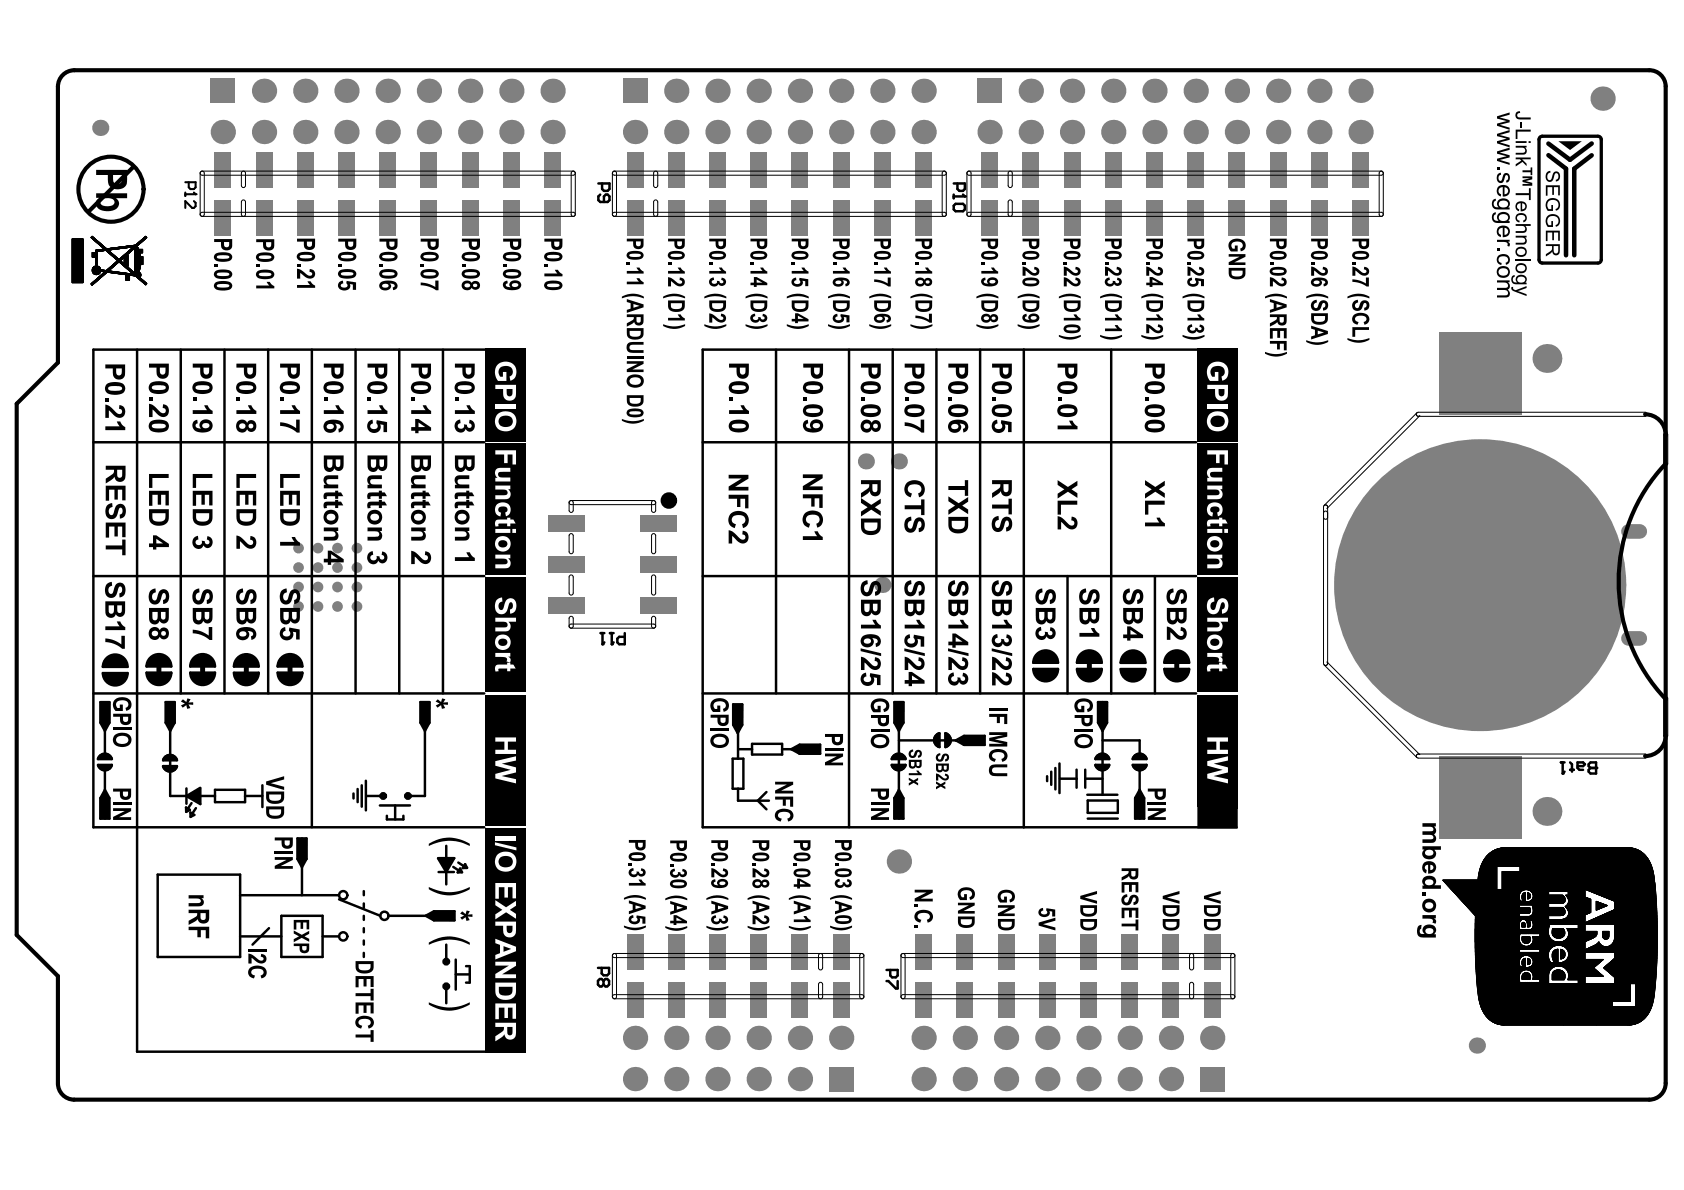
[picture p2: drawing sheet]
<svg xmlns="http://www.w3.org/2000/svg" width="297mm" height="210mm" viewBox="0 0 297 210" stroke-linecap="round" stroke-linejoin="round" font-family="sans-serif">
<path d="M10.9 13.5a2.9 2.9 0 0 1 2.2-1.1h277.8a2.87 2.87 0 0 1 2.9 2.8v175.9a2.91 2.91 0 0 1-2.9 2.9h-277.8a2.87 2.87 0 0 1-2.9-2.9v-18.9l-7.3-7.3v-93.7l7.3-7.2v-48.7l.1-.7z" fill="none" stroke="#000" stroke-width=".73"/>
<circle cx="261.1" cy="103.2" r="18.6" fill="none" stroke="#808080" stroke-width="14.3"/>
<g fill="#808080">
<circle cx="52.7" cy="107" r=".94"/>
<circle cx="56.1" cy="107" r=".94"/>
<circle cx="59.5" cy="107" r=".94"/>
<circle cx="63" cy="107" r=".94"/>
<circle cx="52.7" cy="103.5" r=".94"/>
<circle cx="56.1" cy="103.5" r=".94"/>
<circle cx="59.5" cy="103.5" r=".94"/>
<circle cx="63" cy="103.5" r=".94"/>
<circle cx="52.7" cy="100.1" r=".94"/>
<circle cx="56.1" cy="100.1" r=".94"/>
<circle cx="59.5" cy="100.1" r=".94"/>
<circle cx="63" cy="100.1" r=".94"/>
<circle cx="52.7" cy="96.7" r=".94"/>
<circle cx="56.1" cy="96.7" r=".94"/>
<circle cx="59.5" cy="96.7" r=".94"/>
<circle cx="63" cy="96.7" r=".94"/>
<circle cx="155.6" cy="103.2" r="1.42"/>
<circle cx="272.9" cy="143.1" r="2.55"/>
<circle cx="272.9" cy="63.2" r="2.55"/>
<circle cx="240" cy="16" r="2.15"/>
<circle cx="232.7" cy="16" r="2.15"/>
<circle cx="206.5" cy="190.3" r="2.15"/>
<circle cx="218.2" cy="16" r="2.15"/>
<circle cx="210.9" cy="16" r="2.15"/>
<circle cx="184.7" cy="190.3" r="2.15"/>
<circle cx="199.3" cy="190.3" r="2.15"/>
<circle cx="192" cy="190.3" r="2.15"/>
<circle cx="196.4" cy="16" r="2.15"/>
<circle cx="189.1" cy="16" r="2.15"/>
<circle cx="162.9" cy="190.3" r="2.15"/>
<circle cx="170.2" cy="190.3" r="2.15"/>
<circle cx="158.6" cy="81.4" r="1.42"/>
<circle cx="162.9" cy="16" r="2.15"/>
<circle cx="141.1" cy="190.3" r="2.15"/>
<circle cx="152.7" cy="81.4" r="1.42"/>
<circle cx="141.1" cy="16" r="2.15"/>
<circle cx="148.4" cy="16" r="2.15"/>
<circle cx="126.6" cy="190.3" r="2.15"/>
<circle cx="119.3" cy="190.3" r="2.15"/>
<circle cx="126.6" cy="16" r="2.15"/>
<circle cx="119.3" cy="16" r="2.15"/>
<circle cx="90.2" cy="16" r="2.15"/>
<circle cx="97.5" cy="16" r="2.15"/>
<circle cx="68.4" cy="16" r="2.15"/>
<circle cx="75.7" cy="16" r="2.15"/>
<circle cx="82.9" cy="16" r="2.15"/>
<circle cx="53.8" cy="16" r="2.15"/>
<circle cx="46.6" cy="16" r="2.15"/>
</g>
<g fill="#808080">
<path d="M211.7 188.2h4.3v4.3h-4.3z" fill-rule="evenodd"/>
<path d="M172.4 13.9h4.3v4.3h-4.3z" fill-rule="evenodd"/>
<path d="M146.2 188.2h4.3v4.3h-4.3z" fill-rule="evenodd"/>
</g>
<path d="M287.2 93.7h2M287.2 112.6h2" fill="none" stroke="#808080" stroke-width="2.6"/>
<g fill="#808080">
<path d="M268.2 110.4h7.2zM268.2 110.4h7.2a7.2 7.2 0 0 1-7.2 7.1z"/>
<path d="M268.2 88.9v7.2zM268.2 88.9a7.2 7.2 0 0 1 7.2 7.2h-7.2z"/>
<path d="M246.8 96.1h7.1zM248.5 91.4a7.1 7.1 0 0 1 5.4-2.5v7.2h-7.1a7.1 7.1 0 0 1 1.7-4.7z"/>
<path d="M253.9 110.4v7.1zM246.8 110.4h7.1v7.1a7.2 7.2 0 0 1-7.1-7.1z"/>
<circle cx="240" cy="23.3" r="2.15"/>
<circle cx="232.7" cy="23.3" r="2.15"/>
<circle cx="206.5" cy="183.1" r="2.15"/>
<circle cx="213.8" cy="183.1" r="2.15"/>
<circle cx="218.2" cy="23.3" r="2.15"/>
<circle cx="210.9" cy="23.3" r="2.15"/>
<circle cx="184.7" cy="183.1" r="2.15"/>
<circle cx="199.3" cy="183.1" r="2.15"/>
<circle cx="192" cy="183.1" r="2.15"/>
<circle cx="196.4" cy="23.3" r="2.15"/>
<circle cx="189.1" cy="23.3" r="2.15"/>
<circle cx="162.9" cy="183.1" r="2.15"/>
<circle cx="170.2" cy="183.1" r="2.15"/>
<circle cx="162.9" cy="23.3" r="2.15"/>
<circle cx="174.6" cy="23.3" r="2.15"/>
<circle cx="148.4" cy="183.1" r="2.15"/>
<circle cx="141.1" cy="183.1" r="2.15"/>
<circle cx="141.1" cy="23.3" r="2.15"/>
<circle cx="148.4" cy="23.3" r="2.15"/>
<circle cx="126.6" cy="183.1" r="2.15"/>
<circle cx="119.3" cy="183.1" r="2.15"/>
<circle cx="126.6" cy="23.3" r="2.15"/>
<circle cx="119.3" cy="23.3" r="2.15"/>
<circle cx="90.2" cy="23.3" r="2.15"/>
<circle cx="97.5" cy="23.3" r="2.15"/>
<circle cx="68.4" cy="23.3" r="2.15"/>
<circle cx="75.7" cy="23.3" r="2.15"/>
<circle cx="82.9" cy="23.3" r="2.15"/>
<circle cx="53.8" cy="23.3" r="2.15"/>
<circle cx="46.6" cy="23.3" r="2.15"/>
<circle cx="282.7" cy="17.4" r="2.15"/>
<circle cx="177.5" cy="190.3" r="2.15"/>
<circle cx="155.6" cy="16" r="2.15"/>
<circle cx="181.8" cy="16" r="2.15"/>
<circle cx="203.6" cy="16" r="2.15"/>
<circle cx="225.5" cy="16" r="2.15"/>
<circle cx="112" cy="190.3" r="2.15"/>
<circle cx="133.8" cy="190.3" r="2.15"/>
<circle cx="61.1" cy="16" r="2.15"/>
<circle cx="133.8" cy="16" r="2.15"/>
<circle cx="177.5" cy="183.1" r="2.15"/>
<circle cx="158.6" cy="152" r="2.15"/>
<circle cx="155.6" cy="23.3" r="2.15"/>
<circle cx="181.8" cy="23.3" r="2.15"/>
<circle cx="203.6" cy="23.3" r="2.15"/>
<circle cx="225.5" cy="23.3" r="2.15"/>
<circle cx="112" cy="183.1" r="2.15"/>
<circle cx="133.8" cy="183.1" r="2.15"/>
<circle cx="61.1" cy="23.3" r="2.15"/>
<circle cx="112" cy="23.3" r="2.15"/>
<circle cx="133.8" cy="23.3" r="2.15"/>
<circle cx="39.3" cy="23.3" r="2.15"/>
<circle cx="260.5" cy="184.4" r="1.43"/>
<circle cx="17.7" cy="22.6" r="1.43"/>
</g>
<g fill="#808080">
<path d="M109.9 13.9h4.3v4.3h-4.3z" fill-rule="evenodd"/>
<path d="M37.2 13.9h4.3v4.3h-4.3z" fill-rule="evenodd"/>
<path d="M231.3 26.9h2.9v6.2h-2.9z" fill-rule="evenodd"/>
<path d="M224 26.9h2.9v6.2h-2.9z" fill-rule="evenodd"/>
<path d="M212.4 164.9h2.9v6.2h-2.9z" fill-rule="evenodd"/>
<path d="M202.2 26.9h2.9v6.2h-2.9z" fill-rule="evenodd"/>
<path d="M194.9 26.9h2.9v6.2h-2.9z" fill-rule="evenodd"/>
<path d="M190.5 164.9h3v6.2h-3z" fill-rule="evenodd"/>
<path d="M183.3 164.9h2.9v6.2h-2.9z" fill-rule="evenodd"/>
<path d="M173.1 26.9h2.9v6.2h-2.9z" fill-rule="evenodd"/>
<path d="M161.5 164.9h2.9v6.2h-2.9z" fill-rule="evenodd"/>
<path d="M161.5 26.9h2.9v6.2h-2.9z" fill-rule="evenodd"/>
<path d="M154.2 26.9h2.9v6.2h-2.9z" fill-rule="evenodd"/>
<path d="M132.4 164.9h2.9v6.2h-2.9z" fill-rule="evenodd"/>
<path d="M132.4 26.9h2.9v6.2h-2.9z" fill-rule="evenodd"/>
<path d="M125.1 164.9h2.9v6.2h-2.9z" fill-rule="evenodd"/>
<path d="M125.1 26.9h2.9v6.2h-2.9z" fill-rule="evenodd"/>
<path d="M96 26.9h2.9v6.2h-2.9z" fill-rule="evenodd"/>
<path d="M74.2 26.9h2.9v6.2h-2.9z" fill-rule="evenodd"/>
<path d="M66.9 26.9h2.9v6.2h-2.9z" fill-rule="evenodd"/>
<path d="M45.1 26.9h2.9v6.2h-2.9z" fill-rule="evenodd"/>
<path d="M37.8 26.9h3v6.2h-3z" fill-rule="evenodd"/>
<path d="M231.3 35.2h2.9v6.3h-2.9z" fill-rule="evenodd"/>
<path d="M224 35.2h2.9v6.3h-2.9z" fill-rule="evenodd"/>
<path d="M212.4 173.2h2.9v6.3h-2.9z" fill-rule="evenodd"/>
<path d="M202.2 35.2h2.9v6.3h-2.9z" fill-rule="evenodd"/>
<path d="M194.9 35.2h2.9v6.3h-2.9z" fill-rule="evenodd"/>
<path d="M190.5 173.2h3v6.3h-3z" fill-rule="evenodd"/>
<path d="M183.3 173.2h2.9v6.3h-2.9z" fill-rule="evenodd"/>
<path d="M173.1 35.2h2.9v6.3h-2.9z" fill-rule="evenodd"/>
<path d="M161.5 173.2h2.9v6.3h-2.9z" fill-rule="evenodd"/>
<path d="M161.5 35.2h2.9v6.3h-2.9z" fill-rule="evenodd"/>
<path d="M154.2 35.2h2.9v6.3h-2.9z" fill-rule="evenodd"/>
<path d="M132.4 173.2h2.9v6.3h-2.9z" fill-rule="evenodd"/>
<path d="M132.4 35.2h2.9v6.3h-2.9z" fill-rule="evenodd"/>
<path d="M125.1 173.2h2.9v6.3h-2.9z" fill-rule="evenodd"/>
<path d="M125.1 35.2h2.9v6.3h-2.9z" fill-rule="evenodd"/>
<path d="M96 35.2h2.9v6.3h-2.9z" fill-rule="evenodd"/>
<path d="M74.2 35.2h2.9v6.3h-2.9z" fill-rule="evenodd"/>
<path d="M66.9 35.2h2.9v6.3h-2.9z" fill-rule="evenodd"/>
<path d="M45.1 35.2h2.9v6.3h-2.9z" fill-rule="evenodd"/>
<path d="M37.8 35.2h3v6.3h-3z" fill-rule="evenodd"/>
<path d="M112.9 90.8h6.4v2.9h-6.4z" fill-rule="evenodd"/>
<path d="M96.8 90.8h6.3v2.9h-6.3z" fill-rule="evenodd"/>
<path d="M253.8 133.4h14.6v14.5h-14.6z" fill-rule="evenodd"/>
<path d="M238.5 26.9h3v6.2h-3z" fill-rule="evenodd"/>
<path d="M205.1 164.9h2.9v6.2h-2.9z" fill-rule="evenodd"/>
<path d="M209.5 26.9h2.9v6.2h-2.9z" fill-rule="evenodd"/>
<path d="M216.7 26.9h2.9v6.2h-2.9z" fill-rule="evenodd"/>
<path d="M197.8 164.9h2.9v6.2h-2.9z" fill-rule="evenodd"/>
<path d="M187.6 26.9h3v6.2h-3z" fill-rule="evenodd"/>
<path d="M180.4 26.9h2.9v6.2h-2.9z" fill-rule="evenodd"/>
<path d="M176 164.9h2.9v6.2h-2.9z" fill-rule="evenodd"/>
<path d="M168.7 164.9h3v6.2h-3z" fill-rule="evenodd"/>
<path d="M139.6 164.9h3v6.2h-3z" fill-rule="evenodd"/>
<path d="M146.9 164.9h2.9v6.2h-2.9z" fill-rule="evenodd"/>
<path d="M139.6 26.9h3v6.2h-3z" fill-rule="evenodd"/>
<path d="M146.9 26.9h2.9v6.2h-2.9z" fill-rule="evenodd"/>
<path d="M110.6 164.9h2.9v6.2h-2.9z" fill-rule="evenodd"/>
<path d="M117.8 164.9h3v6.2h-3z" fill-rule="evenodd"/>
<path d="M112.9 105.4h6.4v2.9h-6.4z" fill-rule="evenodd"/>
<path d="M112.9 98.1h6.4v2.9h-6.4z" fill-rule="evenodd"/>
<path d="M110.6 26.9h2.9v6.2h-2.9z" fill-rule="evenodd"/>
<path d="M117.8 26.9h3v6.2h-3z" fill-rule="evenodd"/>
<path d="M96.8 105.4h6.3v2.9h-6.3z" fill-rule="evenodd"/>
<path d="M96.8 98.1h6.3v2.9h-6.3z" fill-rule="evenodd"/>
<path d="M88.7 26.9h3v6.2h-3z" fill-rule="evenodd"/>
<path d="M81.5 26.9h2.9v6.2h-2.9z" fill-rule="evenodd"/>
<path d="M59.7 26.9h2.9v6.2h-2.9z" fill-rule="evenodd"/>
<path d="M52.4 26.9h2.9v6.2h-2.9z" fill-rule="evenodd"/>
<path d="M253.8 58.6h14.6v14.5h-14.6z" fill-rule="evenodd"/>
<path d="M238.5 35.2h3v6.3h-3z" fill-rule="evenodd"/>
<path d="M205.1 173.2h2.9v6.3h-2.9z" fill-rule="evenodd"/>
<path d="M209.5 35.2h2.9v6.3h-2.9z" fill-rule="evenodd"/>
<path d="M216.7 35.2h2.9v6.3h-2.9z" fill-rule="evenodd"/>
<path d="M197.8 173.2h2.9v6.3h-2.9z" fill-rule="evenodd"/>
<path d="M187.6 35.2h3v6.3h-3z" fill-rule="evenodd"/>
<path d="M180.4 35.2h2.9v6.3h-2.9z" fill-rule="evenodd"/>
<path d="M176 173.2h2.9v6.3h-2.9z" fill-rule="evenodd"/>
<path d="M168.7 173.2h3v6.3h-3z" fill-rule="evenodd"/>
<path d="M139.6 173.2h3v6.3h-3z" fill-rule="evenodd"/>
<path d="M146.9 173.2h2.9v6.3h-2.9z" fill-rule="evenodd"/>
<path d="M139.6 35.2h3v6.3h-3z" fill-rule="evenodd"/>
<path d="M146.9 35.2h2.9v6.3h-2.9z" fill-rule="evenodd"/>
<path d="M110.6 173.2h2.9v6.3h-2.9z" fill-rule="evenodd"/>
<path d="M117.8 173.2h3v6.3h-3z" fill-rule="evenodd"/>
<path d="M110.6 35.2h2.9v6.3h-2.9z" fill-rule="evenodd"/>
<path d="M117.8 35.2h3v6.3h-3z" fill-rule="evenodd"/>
<path d="M88.7 35.2h3v6.3h-3z" fill-rule="evenodd"/>
<path d="M81.5 35.2h2.9v6.3h-2.9z" fill-rule="evenodd"/>
<path d="M59.7 35.2h2.9v6.3h-2.9z" fill-rule="evenodd"/>
<path d="M52.4 35.2h2.9v6.3h-2.9z" fill-rule="evenodd"/>
<path d="M246.8 96.1l7.1-7.2h14.3l7.2 7.2v14.3l-7.2 7.1h-14.3l-7.1-7.1z" fill-rule="evenodd"/>
</g>
<g fill="#000">
<path d="M267.5 19.8l.6-.2v.3a.41 .41 0 0 0-.5 .5 .41 .41 0 0 0 .6 .3h1.8v.4l-2.3-.1-.3-.3-.1-.3zM267.3 22.9h2.7v.3h-2.3v1.3h-.4zM267.3 25.7h2v.3h-.3l.3 .5-.1 .6-.4 .2h-1.5v-.3l1.5-.1 .2-.4-.1-.2-.2-.2-1.4-.1zM267.3 27.8h2.7v.3h-1.5l.8 .8v.4l-.7-.7-1.3 .8v-.4l1-.7-.2-.2h-.8zM267.3 34.1h2.4v-.9h.3v2.1h-.3v-.9h-2.4zM267.3 39.5h2.7v.4h-1l.3 .5-.3 .6-1.7 .1v-.3h1.3a.47 .47 0 0 0 .4-.6 .47 .47 0 0 0-.6-.3h-1.1zM267.5 37.9l.6-.3h.7l.3 .3 .2 .6a.72 .72 0 0 1-.6 .7v-.3l.3-.2v-.4l-.2-.3-.5-.1a.53 .53 0 0 0-.7 .4 .53 .53 0 0 0 .5 .6l-.1 .3-.6-.4-.1-.5zM268.1 21.5h.4v1h-.4zM268.6 30h1.4v-.5h.3v1.4h-.3v-.5h-1.4zM268.6 31.1h1.7v.5l-1.2 .3 1.2 .3v.6h-1.7v-.4h1.3l-1.3-.3v-.3l1.3-.4h-1.3zM272.7 32.7h2.4v1.8h-.3v-1.5h-.7v1.4h-.3v-1.4h-.8v1.5h-.3zM272.9 30.4l.6-.3v.3l-.4 .2-.2 .5 .1 .5 .4 .2 .3-.3 .4-1.1 .4-.2 .4 .2 .2 .4v.7l-.4 .5h-.3v-.3a.61 .61 0 0 0 .5-.5 .61 .61 0 0 0-.4-.7l-.3 .2-.3 1.1-.6 .3-.4-.2-.2-.3v-.8z"/>
<path d="M273 38.1l.3-.2 .6-.1 .9 .3 .3 .3 .1 .5-.2 .8-.6 .3v-.3l.3-.2 .2-.4-.2-.7-.4-.3h-.7l-.5 .4-.2 .7 .3 .5h.4v-.7h.3v1h-.9l-.3-.5-.1-.5 .1-.5zM273 35.3l.3-.3 .6-.1 .9 .3 .3 .4 .1 .5-.2 .8-.6 .3v-.3l.3-.2 .2-.4-.2-.7-.4-.3h-.7l-.5 .3-.2 .8 .3 .5h.4v-.7h.3v1h-.9l-.3-.5-.1-.5 .1-.6zM274.9 24.9h4.1l-2.1 1.6zM37.8 46.6h.6v.5h-.6zM45.2 46.6h.6v.5h-.6zM45.2 50.4h2.3l-.5-.7h.6l.3 .5 .5 .3v.4h-3.2zM52.4 46.6h.6v.4h-.6zM52.4 50.3h2.3l-.5-.7h.6l.3 .5 .5 .3v.4h-3.2zM52.4 47.4l.7 .2 1.2 1h.4l.3-.1a.37 .37 0 0 0 0-.4 .37 .37 0 0 0-.4-.2v-.5l.2 .1a.88 .88 0 0 1 .7 1.2 .88 .88 0 0 1-1.4 .3l-1.1-.8v.9h-.6zM59.7 46.6h.6v.4h-.6zM59.8 49.8l.7-.3v.5l-.3 .1a.4 .4 0 0 0 0 .5 .4 .4 0 0 0 .5 .1 .43 .43 0 0 0 .6-.2 .43 .43 0 0 0-.2-.5v-.4l1.7 .2v1.3h-.6v-.9l-.5-.1 .1 .5-.4 .5-.7 .1-.6-.1-.5-.6zM66.9 46.6h.6v.4h-.6z"/>
<path d="M74.2 46.6h.6v.4h-.6zM74.2 49.8l1.4 .3 1.2 .5v-1.1h.5v1.7h-.4l-1.5-.7-1.2-.2zM81.5 46.6h.6v.4h-.6zM88.7 46.6h.7v.4h-.7zM96 46.6h.6v.4h-.6zM96 48.2h2.3l-.4-.6h.5l.4 .5 .4 .2v.4h-3.2zM117 52.3l.9-.4 .8-.1 1 .1 .7 .2a.53 .53 0 0 1 .4 .5l-1-.3-.9-.1-1 .2-.9 .2zM117 57.2l.9 .3 1.1 .1 1.8-.4v.3l-1.2 .5h-1l-1.1-.3a.54 .54 0 0 1-.5-.5zM117.8 46.2h.6v.5h-.6zM117.8 47.8h2.2l-.5-.6h.6l.3 .4 .4 .3v.4h-3zM117.8 56.1h2.2l-.5-.6h.6l.3 .4 .4 .2v.4h-3zM117.8 48.9l.7 .2 1.1 .9h.4l.3-.1a.36 .36 0 0 0-.4-.5v-.5l.2 .1a.82 .82 0 0 1 .6 1.1 .82 .82 0 0 1-1.3 .3l-1-.8v.9h-.6z"/>
<path d="M124.2 52.3l1-.4 .8-.1 1 .1 .6 .2a.53 .53 0 0 1 .5 .5l-1.1-.3-.8-.1-1.1 .2-.9 .2zM124.2 57.2l1 .3 1 .1 1.9-.4v.3l-1.2 .5h-1.1l-1-.3a.54 .54 0 0 1-.6-.5zM125.1 46.2h.6v.5h-.6zM125.1 47.8h2.1l-.4-.6h.5l.3 .4 .5 .3v.4h-3zM125.1 55.3l.7 .2 1.1 .9h.4l.3-.1a.36 .36 0 0 0-.5-.5l.1-.5 .1 .1a.82 .82 0 0 1 .7 1.1 .82 .82 0 0 1-1.3 .3l-1.1-.8v.9h-.5zM125.3 49.2l.6-.3 .1 .5-.4 .1-.1 .2 .3 .3h.6v-.5l.5 .1a.33 .33 0 0 0 .2 .4 .33 .33 0 0 0 .4-.1 .33 .33 0 0 0-.1-.5h-.2l.1-.4a.74 .74 0 0 1 .7 1.1 .74 .74 0 0 1-1.3 0 .84 .84 0 0 1-1.2 .3 .84 .84 0 0 1-.2-1.2zM131.5 52.3l1-.4 .8-.1 1 .1 .6 .2a.53 .53 0 0 1 .5 .5l-1.1-.3-.9-.1-1 .2-.9 .2zM131.5 57.2l.9 .3 1.1 .1 1.9-.4v.3l-1.3 .5h-1l-1.1-.3a.54 .54 0 0 1-.5-.5zM132.4 46.2h.5v.5h-.5zM132.4 47.8h2.1l-.4-.6h.5l.3 .4 .4 .3v.4h-2.9zM132.6 55.6l.6-.3v.5l-.3 .1-.1 .2 .3 .3h.5l.1-.5 .5 .1a.33 .33 0 0 0 .1 .4 .33 .33 0 0 0 .5-.1 .33 .33 0 0 0-.1-.5h-.2l.1-.4a.74 .74 0 0 1 .6 1.1 .74 .74 0 0 1-1.2 0 .84 .84 0 0 1-1.2 .3 .84 .84 0 0 1-.2-1.2zM138.8 52.3l.9-.4 .8-.1 1 .1 .7 .2a.53 .53 0 0 1 .5 .5l-1.1-.3-.9-.1-1 .2-.9 .2z"/>
<path d="M138.8 57.2l.9 .3 1.1 .1 1.9-.4v.3l-1.3 .5h-1l-1.1-.3a.54 .54 0 0 1-.5-.5zM139.7 46.2h.5v.5h-.5zM139.7 47.8h2.1l-.4-.6h.5l.3 .4 .4 .3v.4h-2.9zM139.8 49.2l.6-.2 .1 .4-.4 .2a.4 .4 0 0 0 .1 .4 .4 .4 0 0 0 .4 .1 .4 .4 0 0 0 .5-.2 .4 .4 0 0 0-.1-.5v-.4l1.6 .2v1.3h-.6v-.9l-.5-.1 .1 .5-.4 .4-.6 .2-.5-.2-.5-.5zM146.1 52.3l.9-.4 .8-.1 1 .1 .6 .2a.53 .53 0 0 1 .5 .5l-1-.3-.9-.1-1.1 .2-.8 .2zM146.1 57.2l.9 .3 1.1 .1 1.8-.4v.3l-1.2 .5h-1.1l-1-.3a.54 .54 0 0 1-.5-.5zM146.9 46.2h.6v.5h-.6zM146.9 47.8h2.2l-.5-.6h.5l.4 .4 .4 .3v.4h-3zM147.1 55.6l.6-.3v.5l-.3 .2a.4 .4 0 0 0 .1 .4 .4 .4 0 0 0 .4 .1 .4 .4 0 0 0 .5-.2 .4 .4 0 0 0-.2-.5l.1-.4 1.5 .2v1.3h-.5v-.9l-.5-.1 .1 .5-.4 .4-.6 .2-.6-.2-.4-.5zM160.6 52.3l1-.4 .8-.1 1 .1 .6 .2a.53 .53 0 0 1 .5 .5l-1.1-.3-.9-.1-1 .2-.9 .2zM160.6 57.2l.9 .3 1.1 .1 1.9-.4v.3l-1.3 .5h-1l-1.1-.3a.54 .54 0 0 1-.5-.5zM161.5 46.2h.5v.5h-.5z"/>
<path d="M161.5 47.8h2.1l-.4-.6h.5l.3 .4 .4 .3v.4h-2.9zM161.5 55.7l1.2 .2 1.2 .5v-1.1h.5v1.6h-.4l-1.5-.6-1-.2zM172.2 52.3l1-.4 .8-.1 1 .1 .6 .2a.53 .53 0 0 1 .5 .5l-1.1-.3-.8-.1-1.1 .2-.9 .2zM172.2 57.2l1 .3 1 .1 1.9-.4v.3l-1.2 .5h-1.1l-1.1-.3a.54 .54 0 0 1-.5-.5zM173.1 46.2h.6v.5h-.6zM173.1 47.8h2.1l-.4-.6h.5l.3 .4 .5 .3v.4h-3zM186.8 52.3l.9-.4 .8-.1 1 .1 .7 .2a.53 .53 0 0 1 .4 .5l-1-.3-.9-.1-1 .2-.9 .2zM186.8 59.1l.9 .3 1.1 .1 1.8-.4v.3l-1.2 .4-1 .1-1.1-.3a.54 .54 0 0 1-.5-.5zM187.6 46.2h.6v.5h-.6zM187.6 56.1h2.2l-.4-.6h.5l.3 .4 .4 .2v.4h-3zM187.6 47l.7 .2 1.1 .9 .4 .1 .3-.2a.36 .36 0 0 0-.4-.5v-.4h.2a.82 .82 0 0 1 .6 1.1 .82 .82 0 0 1-1.3 .3l-1-.8v.9h-.6zM187.6 48.9l.7 .2 1.1 .9h.4l.3-.1a.36 .36 0 0 0-.4-.5v-.5l.2 .1a.82 .82 0 0 1 .6 1.1 .82 .82 0 0 1-1.3 .3l-1-.8v.9h-.6z"/>
<path d="M194 52.3l1-.4 .8-.1 1 .1 .6 .2a.53 .53 0 0 1 .5 .5l-1-.3-.9-.1-1.1 .2-.9 .2zM194 59.1l1 .3 1.1 .1 1.8-.4v.3l-1.2 .4-1.1 .1-1-.3a.54 .54 0 0 1-.6-.5zM194.9 46.2h.6v.5h-.6zM194.9 56.1h2.2l-.5-.6h.5l.3 .4 .5 .2v.4h-3zM194.9 57.9h2.2l-.5-.6h.5l.3 .5 .5 .2v.4h-3zM194.9 47l.7 .2 1.1 .9 .4 .1 .3-.2a.36 .36 0 0 0-.5-.5l.1-.4h.2a.82 .82 0 0 1 .6 1.1 .82 .82 0 0 1-1.3 .3l-1.1-.8v.9h-.5zM195.1 49.2l.6-.3 .1 .5-.4 .1-.1 .2 .3 .3h.6v-.5l.5 .1a.33 .33 0 0 0 .2 .4 .33 .33 0 0 0 .4-.1 .33 .33 0 0 0-.1-.5h-.2l.1-.4a.74 .74 0 0 1 .7 1.1 .74 .74 0 0 1-1.3 0 .84 .84 0 0 1-1.2 .3 .84 .84 0 0 1-.2-1.2zM201.3 52.3l1-.4 .8-.1 1 .1 .6 .2a.53 .53 0 0 1 .5 .5l-1.1-.3-.9-.1-1 .2-.9 .2zM201.3 59.1l1 .3 1 .1 1.9-.4v.3l-1.3 .4-1 .1-1.1-.3a.54 .54 0 0 1-.5-.5zM202.2 46.2h.6v.5h-.6zM202.2 56.1h2.1l-.4-.6h.5l.3 .4 .4 .2v.4h-2.9zM202.2 47l.7 .2 1.1 .9 .4 .1 .2-.2a.36 .36 0 0 0-.4-.5l.1-.4h.1a.82 .82 0 0 1 .7 1.1 .82 .82 0 0 1-1.3 .3l-1.1-.8v.9h-.5z"/>
<path d="M202.2 57.2l.7 .2 1.1 .8 .4 .1 .2-.2a.36 .36 0 0 0-.4-.4l.1-.5h.1a.82 .82 0 0 1 .7 1.2 .82 .82 0 0 1-1.3 .3l-1.1-.8v.9h-.5zM208.6 52.3l.9-.4 .8-.1 1 .1 .7 .2a.53 .53 0 0 1 .5 .5l-1.1-.3-.9-.1-1 .2-.9 .2zM208.6 59.1l.9 .3 1.1 .1 1.9-.4v.3l-1.3 .4-1 .1-1.1-.3a.54 .54 0 0 1-.5-.5zM209.5 46.2h.5v.5h-.5zM209.5 56.1h2.1l-.4-.6h.5l.3 .4 .4 .2v.4h-2.9zM209.5 47l.6 .2 1.2 .9 .4 .1 .2-.2a.36 .36 0 0 0-.4-.5v-.4h.2a.82 .82 0 0 1 .6 1.1 .82 .82 0 0 1-1.3 .3l-1-.8v.9h-.5zM209.6 49.2l.6-.2 .1 .4-.4 .2a.4 .4 0 0 0 .1 .4 .4 .4 0 0 0 .4 .1 .4 .4 0 0 0 .5-.2 .4 .4 0 0 0-.1-.5v-.4l1.6 .2v1.3h-.6v-.9l-.5-.1 .1 .5-.3 .4-.7 .2-.5-.2-.5-.5zM209.6 57.4l.6-.2 .1 .5-.3 .1-.1 .2 .3 .3 .5-.1 .1-.4h.5a.33 .33 0 0 0 .1 .5 .33 .33 0 0 0 .4-.2 .33 .33 0 0 0-.1-.4h-.1l.1-.5a.74 .74 0 0 1 .6 1.1 .74 .74 0 0 1-1.3 .1 .84 .84 0 0 1-1.2 .3 .84 .84 0 0 1-.2-1.3zM216.7 44.8h3v.5l-2 1h2v.4h-3v-.5l2-.9h-2zM217 42.5l.6-.3 .8-.1a1.19 1.19 0 0 1 1.2 .6 1.19 1.19 0 0 1-.1 1.3l-.6 .3-.1-.5a.65 .65 0 0 0 .4-.8 .65 .65 0 0 0-.9-.4h-.1a.78 .78 0 0 0-1 .8l.2 .5h.4v-.6h.5v1.1h-1.2l-.1-.2-.3-.9zM230.4 52.3l1-.4 .8-.1 1 .1 .6 .2a.53 .53 0 0 1 .5 .5l-1.1-.3-.9-.1-1 .2-.9 .2zM231.3 46.2h.5v.5h-.5z"/>
<path d="M231.3 47l.6 .2 1.2 .9 .4 .1 .2-.2a.36 .36 0 0 0-.4-.5l.1-.4h.1a.82 .82 0 0 1 .6 1.1 .82 .82 0 0 1-1.3 .3l-1-.8v.9h-.5zM231.6 53.2l.6-.3 .1 .5a.48 .48 0 0 0-.6 .4 .48 .48 0 0 0 .7 .5l.4-1.1 .4-.2h.5l.4 .3 .2 .7-.2 .5-.4 .2-.3 .1v-.5a.39 .39 0 0 0 .4-.4 .39 .39 0 0 0-.5-.4l-.5 1.1-.4 .2h-.5l-.4-.2-.3-.5 .1-.5zM237.7 52.3l.9-.4 .8-.1 1 .1 .7 .2a.53 .53 0 0 1 .5 .5l-1.1-.3-.9-.1-1 .2-.9 .2zM237.7 59.6l.9 .3 1.1 .1 1.9-.4-.1 .3-1.2 .5h-1l-1.1-.2a.55 .55 0 0 1-.5-.6zM238.5 46.2h.6v.5h-.6zM238.5 57.7h3v.5h-2.5v1.2h-.5zM238.5 47l.7 .2 1.1 .9 .5 .1 .2-.2a.36 .36 0 0 0-.4-.5v-.4h.2a.82 .82 0 0 1 .6 1.1 .82 .82 0 0 1-1.3 .3l-1-.8v.9h-.6zM238.8 53.2l.7-.3 .1 .5a.48 .48 0 0 0-.6 .4 .48 .48 0 0 0 .6 .5l.5-1.1 .4-.2h.4l.5 .3 .1 .7-.1 .5-.5 .2-.2 .1-.1-.5a.39 .39 0 0 0 .5-.4 .39 .39 0 0 0-.5-.4l-.5 1.1-.4 .2h-.5l-.5-.2-.2-.5v-.5zM238.8 55.6l.9-.4 1.3 .2 .4 .4 .1 .7-.2 .5-.6 .3-.2-.5 .4-.2a.7 .7 0 0 0-.1-.8 .7 .7 0 0 0-.8-.1h-.1a.71 .71 0 0 0-.9 .6 .61 .61 0 0 0 .6 .5l-.1 .5-.8-.5-.2-.6zM238.5 49.3l1.3 .2 1.1 .5v-1h.6v1.5h-.5l-1.4-.6-1.1-.2zM266.6 50.6h.3v.4l.4 .2 2-.7v.3l-1.6 .5 1.6 .6v.3l-2.4-.9-.3-.3zM267.3 41.6h2v.3h-.3l.3 .4-.1 .6-.4 .2h-1.5v-.3h1.4l.2-.1 .1-.3-.1-.3-.2-.1-1.4-.1z"/>
<path d="M272.7 40.7h2.4v1.8h-.3v-1.5h-.7v1.4h-.3v-1.4h-.8v1.5h-.3zM18.6 70.2h.7v.7h-.7zM18.6 75.2h2.5l-.5-.9h.6l.3 .6 .6 .4v.6h-3.5zM18.6 71.4l.7 .2 1.3 1.3 .5 .1a.47 .47 0 0 0 .4-.5 .47 .47 0 0 0-.5-.4l.1-.7 .6 .3 .3 .4 .1 .7a1.13 1.13 0 0 1-1 .9 1.13 1.13 0 0 1-1.1-.6l-.8-.7v1.3h-.6zM26.3 70.1h.7v.7h-.7zM26.3 71.2l.7 .3 1.3 1.2 .5 .2a.47 .47 0 0 0 .4-.5 .47 .47 0 0 0-.5-.4l.1-.7 .6 .2 .3 .5 .1 .7a1.13 1.13 0 0 1-1 .9 1.13 1.13 0 0 1-1.1-.6l-.8-.8v1.4h-.6zM34 70.1h.7v.7h-.7zM34 72.3h2.5l-.5-.8h.6l.4 .6 .5 .4v.5h-3.5zM41.7 70.1h.7v.7h-.7zM41.7 72.3h2.5l-.5-.8h.6l.4 .6 .5 .4v.5h-3.5zM49.4 70.1h.7v.7h-.7zM49.4 72.3h2.5l-.5-.8h.6l.4 .6 .5 .4v.5h-3.5z"/>
<path d="M49.4 74.5l1.5 .3 1.3 .7v-1.5h.7v2.3h-.5l-1.5-.9-1.5-.3zM57.1 70.1h.7v.7h-.7zM57.1 72.3h2.5l-.5-.8h.6l.4 .6 .5 .4v.5h-3.5zM64.8 70.1h.7v.7h-.7zM64.8 72.3h2.6l-.5-.8h.6l.3 .6 .5 .4v.5h-3.5zM65.1 74.3l.6-.3 .1 .7a.52 .52 0 0 0-.5 .6 .52 .52 0 0 0 .7 .4 .57 .57 0 0 0 .6-.4 .57 .57 0 0 0-.2-.7l.1-.5 1.8 .4v1.7h-.7v-1.2l-.5-.2 .1 .7-.4 .6-.7 .3-.7-.2-.4-.3-.2-.5v-.6zM72.5 70.1h.7v.7h-.7zM72.5 72.3h2.6l-.5-.8h.6l.3 .6 .5 .4v.5h-3.5zM80.2 70.1h.7v.7h-.7zM80.2 72.3h2.6l-.5-.8h.6l.3 .6 .6 .4v.5h-3.6zM80.5 74.3l.7-.3v.6a.54 .54 0 0 0-.4 .7 .54 .54 0 0 0 .7 .4 .54 .54 0 0 0 .4-.7l-.1-.2 .6 .1a.43 .43 0 0 0 .3 .6 .43 .43 0 0 0 .5-.4 .43 .43 0 0 0-.5-.4l.1-.7 .6 .2 .3 .5v.6a.84 .84 0 0 1-.7 .8 .84 .84 0 0 1-.9-.4 1.04 1.04 0 0 1-1.4 .5 1.04 1.04 0 0 1-.5-1.5zM128.6 70.1h.7v.7h-.7z"/>
<path d="M128.6 72.3h2.5l-.5-.8h.6l.4 .6 .5 .4v.5h-3.5zM141.7 70.1h.7v.7h-.7zM151.9 70.1h.6v.7h-.6zM159.6 70.1h.6v.7h-.6zM159.6 74.5l1.4 .3 1.4 .7v-1.5h.6v2.3h-.5l-1.5-.9-1.4-.3zM167.3 70.1h.7v.7h-.7zM175 70.1h.7v.7h-.7zM175.2 74.3l.7-.3v.7a.52 .52 0 0 0-.4 .6 .52 .52 0 0 0 .7 .4 .57 .57 0 0 0 .6-.4 .57 .57 0 0 0-.3-.7l.1-.5 1.8 .4v1.7h-.6v-1.2l-.6-.2 .1 .7-.3 .6-.7 .3-.8-.2-.3-.3-.3-.5 .1-.6zM186.6 70.1h.6v.7h-.6zM186.6 75.1h2.5l-.5-.9h.6a1.62 1.62 0 0 0 .9 1v.5h-3.5zM202 70.1h.6v.7h-.6zM230.4 60l.9 .3 1.1 .1 1.9-.4v.3l-1.3 .5h-1l-1.1-.3a.54 .54 0 0 1-.5-.5z"/>
<path d="M26.3 83.6h3.5v.7h-2.9v1.8h-.6zM26.3 86.6h3.5v2.6h-.6v-1.9h-.8v1.7h-.6v-1.7h-.9v1.9h-.6zM49.4 83.6h3.5v.7h-2.9v1.8h-.6zM49.4 86.6h3.5v2.6h-.6v-1.9h-.8v1.7h-.5v-1.7h-1v1.9h-.6zM49.4 95.6h2.5l-.5-.9h.6l.4 .6 .5 .4v.6h-3.5zM72.7 84.1l.5-.3h1.9v.7h-1.9l-.2 .4 .1 .3 .2 .2 1.8 .1v.6h-2.6v-.6h.4l-.4-.6v-.5zM72.5 93h2.6v.7h-.4l.4 .7-.2 .7-.5 .2-1.9 .1v-.7l1.8-.1 .3-.3-.1-.4-.3-.1-1.7-.1zM72.5 97.2l.7 .2 1.4 1.3 .4 .1a.47 .47 0 0 0 .5-.5 .47 .47 0 0 0-.6-.4l.1-.7 .6 .3 .4 .4v.7a1.13 1.13 0 0 1-.9 .9 1.13 1.13 0 0 1-1.2-.6l-.7-.7v1.3h-.7zM72.7 87l.3-.1h1.5v-.3h.6v.3h.5l.4 .6h-.9v.5h-.6v-.5h-1.3l-.2 .2 .1 .3h-.5l-.1-.5zM72.7 88.6l.3-.1h1.5v-.3h.6v.3h.5l.4 .7h-.9v.4h-.6v-.4h-1.3l-.2 .1 .1 .3-.5 .1-.1-.6zM159.6 89.1h2.9v-1h.6v2.8h-.6v-1.1h-2.9zM159.8 91.5l.9-.4 .1 .7a.72 .72 0 0 0-.7 .7 .72 .72 0 0 0 .6 .7l.2-.2 .3-.9a1 1 0 0 1 1.2-.8 1 1 0 0 1 .7 1.3l-.1 .7-.5 .4-.4 .2-.1-.7a.64 .64 0 0 0 .5-.6 .64 .64 0 0 0-.3-.7l-.3 .3-.4 1.2a1.08 1.08 0 0 1-1.3 .5 1.08 1.08 0 0 1-.7-1.2l.1-.7z"/>
<path d="M159.9 85.2l.7-.4 .9-.1a1.55 1.55 0 0 1 1.6 1.3 1.55 1.55 0 0 1-1 1.7l-.1-.7a.84 .84 0 0 0 .5-1 .84 .84 0 0 0-1-.6h-.3a.91 .91 0 0 0-1.1 .9 .79 .79 0 0 0 .8 .7l-.3 .7h-.1a1.51 1.51 0 0 1-.6-2.5zM167.3 85.7h2.9v-1h.6v2.8h-.6v-1.1h-2.9zM167.3 87.6l1.8 1.2 1.7-1.1v.8l-1.1 .7 1.1 .7v.8l-1.7-1.1-1.8 1.2v-.8l1.2-.8-1.2-.8zM202 84.7l1.8 1.2 1.7-1.1v.8l-1.1 .7 1.1 .7v.8l-1.7-1.1-1.8 1.2v-.8l1.1-.8-1.1-.8zM202 88.3h3.4v.7h-2.8v1.8h-.6zM202 92.2h2.5l-.5-.9h.6l.3 .6 .6 .4v.5h-3.5zM18.6 116.2l.6-.5h.5a1.75 1.75 0 0 1 2.5 1l.3 .9h-4.6zM18.1 118.8h4.6l-.6 1.4-.6 .4-.5 .1a1.75 1.75 0 0 1-2.6-1zM26.6 104.2l.8-.4 .1 .7a.72 .72 0 0 0-.7 .7 .72 .72 0 0 0 .6 .7l.2-.2 .3-1a1.01 1.01 0 0 1 1.3-.7 1.01 1.01 0 0 1 .6 1.3l-.2 .7-.4 .4-.4 .1v-.7a.64 .64 0 0 0 .5-.5 .64 .64 0 0 0-.4-.7l-.3 .2-.4 1.3a1.08 1.08 0 0 1-1.3 .5 1.08 1.08 0 0 1-.7-1.2l.1-.7zM26.3 116.1l.6-.4 .5-.1a1.75 1.75 0 0 1 2.5 1l.3 .9h-4.6zM25.9 118.7h4.5l-.6 1.4-.6 .4-.5 .1a1.75 1.75 0 0 1-2.6-1zM34 116.1l.6-.4 .5-.1a1.75 1.75 0 0 1 2.5 1l.3 .9h-4.6z"/>
<path d="M33.6 118.7h4.5l-.6 1.4-.6 .4-.5 .1a1.75 1.75 0 0 1-2.6-1zM41.7 116.1l.6-.4 .5-.1a1.75 1.75 0 0 1 2.5 1l.3 .9h-4.6zM41.3 118.7h4.5l-.6 1.4-.6 .5h-.5a1.75 1.75 0 0 1-2.5-1zM49.6 111l.7-.4 .1 .7a.52 .52 0 0 0-.5 .6 .52 .52 0 0 0 .7 .4 .57 .57 0 0 0 .6-.4 .57 .57 0 0 0-.2-.7v-.5l1.9 .3v1.8h-.7v-1.3l-.6-.1 .1 .6-.3 .7-.7 .3-.8-.2-.3-.3-.2-.5v-.5zM49.7 104.2l.8-.4 .1 .7a.72 .72 0 0 0-.7 .7 .72 .72 0 0 0 .6 .7l.3-.2 .2-1a1.01 1.01 0 0 1 1.3-.7 1.01 1.01 0 0 1 .7 1.3l-.2 .7-.4 .4-.5 .1v-.7a.64 .64 0 0 0 .5-.5 .64 .64 0 0 0-.4-.7l-.2 .2-.5 1.3a1.08 1.08 0 0 1-1.2 .5 1.08 1.08 0 0 1-.7-1.2v-.7zM49.4 116.1l.6-.4 .5-.1a1.75 1.75 0 0 1 2.5 1l.3 .9h-4.5zM49 118.7h4.6l-.7 1.4-.6 .4-.5 .1a1.75 1.75 0 0 1-2.5-1zM159.5 114.4l3.6 .8v.5l-3.6-.8zM159.6 110.2h2.5l-.5-.9h.6l.3 .6 .6 .4v.6h-3.5zM159.6 115.8l.7 .3 1.3 1.3 .5 .1a.47 .47 0 0 0 .4-.5 .47 .47 0 0 0-.5-.4l.1-.7 .6 .2 .3 .5 .1 .7a1.13 1.13 0 0 1-1 .9 1.13 1.13 0 0 1-1.1-.6l-.8-.7v1.3h-.6zM159.8 112.2l.7-.3v.6a.52 .52 0 0 0-.4 .7 .52 .52 0 0 0 .7 .3 .57 .57 0 0 0 .6-.4 .57 .57 0 0 0-.3-.6l.1-.5 1.8 .3v1.8h-.6v-1.3l-.6-.1 .1 .6-.3 .6-.8 .3-.7-.1-.4-.4-.2-.5 .1-.6zM159.8 102.7l.9-.4 .1 .7a.72 .72 0 0 0-.7 .7 .72 .72 0 0 0 .6 .8l.2-.3 .3-.9a1.01 1.01 0 0 1 1.3-.8 1.01 1.01 0 0 1 .6 1.3l-.2 .8-.4 .4-.4 .1-.1-.7a.64 .64 0 0 0 .5-.6 .64 .64 0 0 0-.3-.6l-.3 .2-.4 1.3a1.08 1.08 0 0 1-1.3 .4 1.08 1.08 0 0 1-.7-1.2l.1-.7z"/>
<path d="M167.2 114.4l3.6 .8v.5l-3.6-.8zM167.3 110.2h2.5l-.5-.9h.6l.3 .6 .6 .4v.6h-3.5zM167.3 115.8l.7 .3 1.3 1.3 .5 .1a.47 .47 0 0 0 .4-.5 .47 .47 0 0 0-.5-.4l.1-.7 .6 .2 .3 .5 .1 .7a1.13 1.13 0 0 1-1 .9 1.13 1.13 0 0 1-1.1-.6l-.8-.7v1.3h-.6zM167.5 119l.7-.4 .1 .7a.54 .54 0 0 0-.4 .6 .54 .54 0 0 0 .7 .4 .54 .54 0 0 0 .3-.7v-.1h.5a.43 .43 0 0 0 .3 .6 .43 .43 0 0 0 .5-.4 .43 .43 0 0 0-.4-.4l.1-.6 .5 .2 .3 .4 .1 .7a.84 .84 0 0 1-.7 .8 .84 .84 0 0 1-.9-.5 1.04 1.04 0 0 1-1.4 .5 1.04 1.04 0 0 1-.5-1.4zM167.6 102.7l.8-.4 .1 .7a.72 .72 0 0 0-.7 .7 .72 .72 0 0 0 .6 .8l.2-.3 .3-.9a1.01 1.01 0 0 1 1.3-.8 1.01 1.01 0 0 1 .6 1.3l-.2 .8-.4 .4-.4 .1v-.7a.64 .64 0 0 0 .5-.6 .64 .64 0 0 0-.4-.6l-.3 .2-.4 1.3a1.08 1.08 0 0 1-1.3 .4 1.08 1.08 0 0 1-.7-1.2l.1-.7zM182.9 110.9l.7-.3 .1 .6a.54 .54 0 0 0-.4 .7 .54 .54 0 0 0 .7 .4 .54 .54 0 0 0 .3-.7v-.2l.5 .1a.43 .43 0 0 0 .3 .6 .43 .43 0 0 0 .6-.4 .43 .43 0 0 0-.5-.5l.1-.6 .5 .2 .3 .5 .1 .6a.84 .84 0 0 1-.7 .8 .84 .84 0 0 1-.9-.5 1.04 1.04 0 0 1-1.4 .5 1.04 1.04 0 0 1-.5-1.4zM183 104.2l.8-.4 .1 .7a.72 .72 0 0 0-.7 .7 .72 .72 0 0 0 .6 .7l.2-.2 .3-1a1.01 1.01 0 0 1 1.3-.7 1.01 1.01 0 0 1 .7 1.3l-.2 .7-.4 .4-.5 .1v-.7a.64 .64 0 0 0 .5-.5 .64 .64 0 0 0-.4-.7l-.3 .2-.4 1.3a1.08 1.08 0 0 1-1.3 .5 1.08 1.08 0 0 1-.7-1.2l.1-.7zM182.7 115.5l.6-.5 .5-.1a1.75 1.75 0 0 1 2.5 1.1l.3 .9h-4.6zM182.3 118h4.5l-.6 1.4-.6 .5-.5 .1a1.75 1.75 0 0 1-2.5-1.1zM190.4 111.6h2.5l-.5-.8h.6l.4 .6 .5 .4v.5h-3.5zM190.7 104.2l.8-.4 .1 .7a.72 .72 0 0 0-.7 .7 .72 .72 0 0 0 .6 .7l.3-.2 .2-1a1.01 1.01 0 0 1 1.3-.7 1.01 1.01 0 0 1 .7 1.3l-.2 .7-.4 .4-.5 .1v-.7a.64 .64 0 0 0 .5-.5 .64 .64 0 0 0-.4-.7l-.3 .2-.4 1.3a1.08 1.08 0 0 1-1.3 .5 1.08 1.08 0 0 1-.7-1.2l.1-.7zM190.4 115.5l.6-.5 .5-.1a1.75 1.75 0 0 1 2.5 1.1l.3 .9h-4.5z"/>
<path d="M190 118h4.6l-.7 1.4-.6 .5-.5 .1a1.75 1.75 0 0 1-2.5-1.1zM198.1 115.5l.6-.5h.5a1.75 1.75 0 0 1 2.5 1l.3 .9h-4.5zM197.7 118.1h4.6l-.7 1.4-.6 .4-.5 .1a1.75 1.75 0 0 1-2.5-1zM205.8 115.5l.6-.5 .5-.1a1.75 1.75 0 0 1 2.6 1.1l.2 .9h-4.5zM205.4 118h4.6l-.7 1.4-.6 .5-.5 .1a1.75 1.75 0 0 1-2.5-1.1zM17.3 134.7l2.6 .1a1.43 1.43 0 0 1-1.3 1.3 1.43 1.43 0 0 1-1.5-1.2zM17.8 123.9l1.7-.1v3.8l-1 .9h-.2l-.5-.9zM17.5 133.1a1.47 1.47 0 0 1 2.4 .8l-.2 .2-2.6-.1a.94 .94 0 0 1 .4-.9zM20 128.3h3.1v.5h-3.1zM20.2 123.4l.7-.3 .8-.1a1.29 1.29 0 0 1 1.3 .6 1.29 1.29 0 0 1-.1 1.4l-.6 .4-.2-.5a.71 .71 0 0 0 .5-.9 .71 .71 0 0 0-.9-.5h-.2a.84 .84 0 0 0-1 .9l.2 .5h.4v-.6h.6v1.1h-1.3l-.2-.2-.3-.9zM28.7 134.9l2.7 .1a1.43 1.43 0 0 1-1.4 1.3 1.43 1.43 0 0 1-1.5-1.2zM29.3 123.9l1.7-.1v3.8l-1 .9h-.2l-.5-.9z"/>
<path d="M29 133.3a1.47 1.47 0 0 1 2.4 .8l-.2 .2-2.6-.1a.94 .94 0 0 1 .4-.9zM32.3 123.3l.6 .5 .2-.6 .5 .1-.4 .6h.9v.4h-.9l.4 .6-.6 .1-.1-.6-.7 .4-.3-.4 .7-.3-.7-.4zM46.9 137.8l3.2-.9v.6l-2.3 .6 2.3 .7v.5l-3.2-.9zM74.2 123.9l1.7-.1v3.8l-.9 .9h-.2l-.6-.9zM77.2 123.3l.6 .5 .2-.6 .5 .1-.3 .6h.8v.4h-.8l.3 .6-.5 .1-.2-.6-.6 .4-.3-.4 .7-.3-.8-.4zM125.3 128.5h3.2v.5h-3.2zM125.6 123.6l.6-.4h.9a1.29 1.29 0 0 1 1.3 .6 1.29 1.29 0 0 1-.1 1.4l-.7 .4-.1-.6a.71 .71 0 0 0 .5-.9 .71 .71 0 0 0-.9-.4h-.2a.84 .84 0 0 0-1 .9l.2 .5h.4v-.6h.6v1.1h-1.3l-.2-.2-.3-1zM129.4 124.3l1.7-.1v3.8l-.9 .9h-.2l-.6-.9zM136.7 137.9h3.2v.5l-2.1 1.1h2.1v.5h-3.2v-.6l2.1-1h-2.1zM140 132l.9-.6h3.7l.1 1.7h-3.8l-.9-.9zM153.6 128.5h3.2v.6h-3.2zM153.9 123.7l.6-.4 .9-.1a1.29 1.29 0 0 1 1.3 .6 1.29 1.29 0 0 1-.1 1.5l-.7 .3-.1-.5a.71 .71 0 0 0 .5-.9 .71 .71 0 0 0-.9-.5h-.2a.84 .84 0 0 0-1 .9l.2 .5h.4v-.6h.5v1.1h-1.2l-.2-.2-.3-.9z"/>
<path d="M157.3 134.7l2.6 .1a1.43 1.43 0 0 1-1.4 1.3 1.43 1.43 0 0 1-1.4-1.2zM157.8 123.9l1.7-.1v3.8l-.9 .9h-.2l-.6-.9zM157.6 133.1a1.47 1.47 0 0 1 2.4 .8l-.3 .2-2.6-.1a.94 .94 0 0 1 .5-.9zM160.3 136.4h1.6l-.3-.5h.4l.6 .5v.3h-2.3zM160.3 137.2l.8 .5 .8-.5v.4l-.4 .3 .4 .2v.4l-.7-.4-.9 .5v-.5l.5-.2-.5-.3zM160.5 132.4l.5-.2 .1 .4-.3 .1-.1 .2v.3l.3 .1 .2-.1 .4-.8 .7-.1 .3 .4-.1 .6-.2 .2-.4 .2v-.4l.3-.3v-.3l-.2-.1-.6 1-.4 .1-.4-.1-.2-.2-.1-.4zM165.1 137.8l.8 .5 .8-.5v.5l-.4 .2 .4 .3v.4l-.7-.5-.9 .5v-.4l.5-.3-.5-.3zM165.1 136.4l.4 .1 1.2 .8h.2l.1-.2-.3-.3v-.3l.4 .1 .3 .3-.1 .5-.3 .2-.4 .1-1.1-.7v.7h-.4zM165.3 133.1l.5-.3 .1 .4-.3 .1-.1 .3v.2l.3 .2 .2-.1 .4-.9h.6l.4 .3-.1 .7-.2 .2-.4 .1v-.4l.3-.3v-.2l-.2-.1-.6 .9-.4 .2-.4-.1-.2-.2-.1-.4zM165 129.5l.7-.4 .2 .2v2.6a1.38 1.38 0 0 1-1.3-.9 1.38 1.38 0 0 1 .4-1.5zM166.6 129.2a1.43 1.43 0 0 1 1.3 1.3 1.43 1.43 0 0 1-1.2 1.5l-.2-.2zM169 130.4l.9-.5h3.8v1.7l-3.8-.1-.9-.9z"/>
<path d="M189.6 128.5h3.1v.6h-3.1zM189.8 123.7l.7-.4 .8-.1a1.29 1.29 0 0 1 1.3 .6 1.29 1.29 0 0 1-.1 1.5l-.7 .3-.1-.5a.71 .71 0 0 0 .5-.9 .71 .71 0 0 0-.9-.5h-.2a.84 .84 0 0 0-1 .9l.2 .5h.4v-.6h.6v1.1h-1.3l-.2-.2-.3-.9zM193.2 134.7l2.6 .1a1.43 1.43 0 0 1-1.3 1.3 1.43 1.43 0 0 1-1.5-1.2zM193.7 123.9l1.8-.1-.1 3.8-.9 .9h-.2l-.6-.9zM193.5 133.1a1.47 1.47 0 0 1 2.4 .8l-.2 .2-2.7-.1a.94 .94 0 0 1 .5-.9zM199.8 134.7l2.6 .1a1.43 1.43 0 0 1-1.3 1.3 1.43 1.43 0 0 1-1.5-1.2zM200.1 133.1a1.47 1.47 0 0 1 2.4 .8l-.3 .2-2.6-.1a.94 .94 0 0 1 .5-.9zM17.6 140.6l.9-.9 .2 .1 .5 .8v3.8h-1.7zM19.9 141.5h3.2v.5h-3.2zM19.9 142.6h3.2v.5l-2.1 1h2.1v.5h-3.2v-.5l2.1-1.1h-2.1zM33.3 157.9h2.6v.5h-.4l.4 .4 .1 .4a.81 .81 0 0 1-1.1 .7h-1.6v-.6h1.8l.2-.1 .1-.3-.1-.2-.2-.2h-1.8zM33.5 140l1.9-1v1.5l-.1 1.3-2.2-1.3z"/>
<path d="M48.5 150.1h3.2v.6h-3.2zM48.5 151.2h3.2v.5l-2.2 1.1h2.2v.5h-3.2v-.6l2-1h-2zM52.5 147.9h1.7v3.8l-.9 .9-.2-.1-.6-.9zM75.6 156.5h.1a7.5 7.5 0 0 0 5.9 .5l1.3-.5-.1 .4a6.5 6.5 0 0 1-7.2-.1zM75.6 148.8l1.8-.8 1.9-.3a7.5 7.5 0 0 1 3.6 1.1v.4l-1.6-.6-2.1-.3a9 9 0 0 0-3.6 .9zM77.3 151.3h1.5l1.3 .1-1.3 2.2-.5-.4zM124.6 158.4l1-.4 .8-.1 1 .1 .6 .2a.53 .53 0 0 1 .5 .6l-1.1-.4h-.9l-1 .1-.9 .3zM125.5 152.3h.5v.5h-.5zM125.5 153.1l.6 .2 1.2 .9 .4 .1 .2-.2a.36 .36 0 0 0-.4-.5l.1-.4h.1a.82 .82 0 0 1 .6 1.2 .82 .82 0 0 1-1.3 .2l-1-.8v1h-.5zM131.9 158.4l.9-.4 .8-.1 1 .1 .7 .2a.53 .53 0 0 1 .4 .6l-1-.4h-.9l-1 .1-.9 .3zM132.7 152.3h.6v.5h-.6zM132.7 153.1l.7 .2 1.1 .9 .4 .1 .3-.2a.36 .36 0 0 0-.4-.5v-.4h.2a.82 .82 0 0 1 .6 1.2 .82 .82 0 0 1-1.3 .2l-1-.8v1h-.6z"/>
<path d="M136.7 140.5h3.2v1.8h-.5v-1.3h-.8v1.1h-.5v-1.1h-1.4zM137 143.1l.8-.4h.9a1.12 1.12 0 0 1 1.3 1 1.12 1.12 0 0 1-1 1.2l-.1-.5a.6 .6 0 0 0 .5-.7 .6 .6 0 0 0-.8-.5h-.4a.79 .79 0 0 0-1 .6 .66 .66 0 0 0 .7 .6l-.2 .5-.3-.1a1.05 1.05 0 0 1-.4-1.7zM153.6 141.5h3.2v.5h-3.2zM153.6 142.6h3.2v.5l-2.1 1h2.1v.5h-3.2v-.5l2.1-1.1h-2.1zM157.6 140.6l1-.9 .1 .1 .6 .8v3.8h-1.7zM161.3 156.9h3.2v.5l-2.1 1.1h2.1v.5h-3.2v-.5l2.1-1.1h-2.1zM161.3 159.5h.7v.5h-.7zM169 159.2h2.9v.5l-1.9 1h1.9v.4h-2.9v-.4l1.9-1h-1.9zM169.2 156.9l.6-.3 .9-.1a1.19 1.19 0 0 1 1.1 .6 1.19 1.19 0 0 1-.1 1.3l-.6 .3-.1-.5a.65 .65 0 0 0 .4-.8 .65 .65 0 0 0-.8-.4h-.2a.78 .78 0 0 0-1 .8l.3 .5h.4v-.6h.5v1.1h-1.2l-.2-.2-.3-.9zM176 159.7h3v.4l-2 1h2v.5h-3v-.5l1.9-1h-1.9zM176.3 157.4l.6-.4 .8-.1a1.19 1.19 0 0 1 1.2 .7 1.19 1.19 0 0 1-.1 1.3l-.6 .3-.1-.5a.65 .65 0 0 0 .4-.9 .65 .65 0 0 0-.9-.4h-.1a.78 .78 0 0 0-1 .8l.2 .5h.4v-.6h.5v1.1h-1.2l-.1-.2-.3-.9zM190.6 158l2.9-.8v.5l-2.2 .6 2.2 .6v.5l-2.9-.8z"/>
<path d="M200.1 140.6l.9-.9 .2 .1 .6 .8v3.8h-1.8zM202.5 141.5h3.1v.5h-3.1zM202.5 142.6h3.1v.5l-2.1 1h2.1v.5h-3.1v-.5l2-1.1h-2zM205.1 158l2.9-.8v.5l-2.1 .6 2.1 .6v.5l-2.9-.8zM212.4 158l2.9-.8v.5l-2.2 .6 2.2 .6v.5l-2.9-.8zM250.9 157.4h.6v.6h-.6zM250.9 145.2h2.4v.6h-.4l.2 .2a.79 .79 0 0 1-.2 1.2l.4 .4v.6a.74 .74 0 0 1-.9 .5h-1.5v-.6h1.4a.42 .42 0 0 0 .5-.5 .42 .42 0 0 0-.5-.3h-1.4v-.7h1.7l.2-.3v-.3l-.3-.1-1.6-.1zM33.3 163.5h3.6v2h-.6v-1.4h-.9v1.2h-.6v-1.2h-1.5zM43.8 167.3h3.2v.6h-3.2zM43.8 168.2l.7 .2 1.3 1 .3 .1 .3-.2a.37 .37 0 0 0 0-.4 .37 .37 0 0 0-.4-.1l.1-.5h.1a.88 .88 0 0 1 .7 1.2 .88 .88 0 0 1-1.4 .3l-1.1-.8v1h-.6zM44.1 170.7l.8-.3h.9a1.12 1.12 0 0 1 1.2 .9 1.12 1.12 0 0 1-.9 1.3l-.1-.5a.6 .6 0 0 0 .5-.8 .6 .6 0 0 0-.8-.4h-.4a.79 .79 0 0 0-1 .6 .66 .66 0 0 0 .7 .6l-.2 .5-.3-.1a1.05 1.05 0 0 1-.4-1.8zM51.8 162.3h2.7v1.6h-.4v-1.2h-.6v1.1h-.5v-1.1h-.7v1.3h-.5z"/>
<path d="M51.8 164.1l1.4 .8 1.3-.7v.5l-.8 .5 .8 .4v.5l-1.3-.7-1.4 .8v-.5l.9-.5-.9-.5zM62.7 172.2h3.2v1.9h-.5v-1.4h-.7v1.3h-.6v-1.3h-.8v1.5h-.6zM62.7 175.2h2.7v-.8h.5v2.1h-.5v-.8h-2.7zM62.7 176.8h3.2v2h-.5v-1.4h-.7v1.3h-.6v-1.3h-.8v1.4h-.6zM75.6 176.8h.1a7.5 7.5 0 0 0 5.9 .5l1.3-.5-.1 .4a6.5 6.5 0 0 1-7.2 0zM75.6 166.3l1.8-.8 1.9-.3a7.5 7.5 0 0 1 3.6 1.1v.4l-1.6-.7-2.1-.3a9 9 0 0 0-3.6 1zM75.5 161.4l.9-.6h3.7l.1 1.7h-3.8l-.9-.9zM81.5 160.8l.6 .4 .2-.6 .6 .1-.4 .6h.8v.4h-.8l.3 .6-.5 .1-.2-.6-.6 .4-.3-.4 .7-.3-.7-.4zM124.6 163.3l.9 .3 1.1 .1 1.9-.4v.3l-1.3 .5h-1l-1.1-.2a.54 .54 0 0 1-.5-.6zM125.6 161.7l.7-.3v.5l-.3 .1-.1 .2 .3 .3h.5l.1-.5 .5 .1a.33 .33 0 0 0 .1 .4 .33 .33 0 0 0 .5-.1 .33 .33 0 0 0-.1-.5h-.2l.1-.4a.74 .74 0 0 1 .6 1.1 .74 .74 0 0 1-1.2 0 .84 .84 0 0 1-1.3 .3 .84 .84 0 0 1-.2-1.2zM131.9 163.3l.9 .3 1.1 .1 1.8-.4v.3l-1.2 .5h-1l-1.1-.2a.54 .54 0 0 1-.5-.6zM132.7 161.4l.7 .2 1.1 .9h.4l.3-.1a.36 .36 0 0 0-.4-.5v-.5l.2 .1a.82 .82 0 0 1 .6 1.1 .82 .82 0 0 1-1.3 .3l-1-.8v.9h-.6z"/>
<path d="M161.3 163.2h.7v.5h-.7zM161.6 160.9l.8-.4h1a1.12 1.12 0 0 1 1.2 1 1.12 1.12 0 0 1-1 1.2l-.1-.5a.61 .61 0 0 0 .5-.7 .61 .61 0 0 0-.8-.5h-.4a.78 .78 0 0 0-1 .7 .66 .66 0 0 0 .7 .5l-.2 .5h-.3a1.05 1.05 0 0 1-.4-1.8zM183.2 162.7l3-.8v.5l-2.2 .6 2.2 .6v.5l-3-.8zM183.4 160.4l.6-.3v.5l-.4 .2a.4 .4 0 0 0 .2 .4 .4 .4 0 0 0 .4 .1 .4 .4 0 0 0 .5-.2 .4 .4 0 0 0-.2-.5l.1-.4 1.5 .2v1.3h-.5v-.9l-.5-.1 .1 .5-.4 .4-.6 .2-.6-.2-.4-.5zM250.9 161.4h2.4v.6h-.4l.4 .4-.1 .5-.5-.2 .1-.3-.3-.3-1.6-.1zM62.7 182.5h2.7v-.8h.5v2.1h-.5v-.8h-2.7zM63 179.6l.8-.4h.9a1.12 1.12 0 0 1 1.3 1 1.12 1.12 0 0 1-1 1.2l-.1-.5a.61 .61 0 0 0 .5-.7 .61 .61 0 0 0-.8-.5h-.4a.79 .79 0 0 0-1 .6 .66 .66 0 0 0 .7 .6l-.2 .5-.3-.1a1.05 1.05 0 0 1-.4-1.7z"/>
<path d="M17 30h5.4v1.5a1.52 1.52 0 0 1-1.7 1.9 1.57 1.57 0 0 1-1.7-1.9v-.6h-2zM19.9 30.9v.5a.83 .83 0 0 0 .9 1.1 .83 .83 0 0 0 .7-1.2v-.4z"/>
<path d="M17 34.1h5.4v.9h-2a1.2 1.2 0 0 1 .5 1.3 1.2 1.2 0 0 1-1.1 .9 2.43 2.43 0 0 1-2.9-1 1.12 1.12 0 0 1 .6-1.3h-.5zM17.9 35.2a.66 .66 0 0 0-.1 .8 .66 .66 0 0 0 .7 .3l.4 .1a.91 .91 0 0 0 1.3-.9 1.76 1.76 0 0 0-2-.5z"/>
<path d="M267.6 35.7l.7-.2 .8 .3 .2 .6-.1 .5-.3 .2-.7 .2v-1.5a.56 .56 0 0 0-.6 .5 .56 .56 0 0 0 .4 .6l-.1 .4-.4-.3-.1-.3-.1-.5zM268.5 35.9v1a.54 .54 0 0 0 .5-.5 .54 .54 0 0 0-.5-.5z"/>
<path d="M269.6 24.9h.4v.3h-.4zM267.3 24.9h2v.3h-2z"/>
<path d="M37.8 42.2h3.2v1a.87 .87 0 0 1-1 1h-.1a.91 .91 0 0 1-.9-1.2v-.3h-1.2zM39.5 42.7l.1 .8 .4 .1 .3-.1 .1-.8z"/>
<path d="M38 44.8l1-.3 1.3 .1a.78 .78 0 0 1 .7 .9 .78 .78 0 0 1-1 .6h-1.6a.74 .74 0 0 1-.6-.5 .74 .74 0 0 1 .2-.8zM38.3 45.2l-.1 .2 .3 .2h1.4a.34 .34 0 0 0 .4 0 .34 .34 0 0 0 0-.5l-1.1-.1z"/>
<path d="M38 47.9l1-.4 1.3 .1a.78 .78 0 0 1 .7 .9 .78 .78 0 0 1-1 .7l-1.6-.1a.74 .74 0 0 1-.6-.5 .74 .74 0 0 1 .2-.7zM38.3 48.2l-.1 .2 .3 .2 1.4 .1a.34 .34 0 0 0 .4-.1 .34 .34 0 0 0 0-.4l-1.1-.1z"/>
<path d="M38 49.9l1-.3 1.3 .1a.78 .78 0 0 1 .7 .8 .78 .78 0 0 1-1 .7h-1.6a.74 .74 0 0 1-.6-.5 .74 .74 0 0 1 .2-.8zM38.3 50.3l-.1 .2 .3 .1 1.4 .1a.34 .34 0 0 0 .4-.1 .34 .34 0 0 0 0-.4l-1.1-.1z"/>
<path d="M45.2 42.2h3.2v1a.87 .87 0 0 1-1 1h-.1a.91 .91 0 0 1-.9-1.1v-.4h-1.2zM46.9 42.7l.1 .8 .4 .1 .3-.1 .1-.8z"/>
<path d="M45.4 44.8l.9-.3 1.4 .1a.78 .78 0 0 1 .7 .9 .78 .78 0 0 1-.9 .7l-1.7-.1a.73 .73 0 0 1-.6-.5 .73 .73 0 0 1 .2-.8zM45.7 45.2a.47 .47 0 0 0 .7 .5h.9a.34 .34 0 0 0 .4-.1 .34 .34 0 0 0 0-.4l-1.1-.2z"/>
<path d="M45.4 47.9l.9-.3 1.4 .1a.78 .78 0 0 1 .7 .8 .78 .78 0 0 1-.9 .7h-1.7a.73 .73 0 0 1-.6-.5 .73 .73 0 0 1 .2-.8zM45.7 48.3a.47 .47 0 0 0 .7 .4h.9a.34 .34 0 0 0 .4-.1 .34 .34 0 0 0 0-.4l-1.1-.1z"/>
<path d="M52.4 42.1h3.2v1a.87 .87 0 0 1-1 1h-.1a.91 .91 0 0 1-.9-1.1v-.4h-1.2zM54.1 42.6l.1 .8 .4 .1 .3-.1 .1-.8z"/>
<path d="M52.6 44.7l1.1-.3 1.2 .1a.78 .78 0 0 1 .7 .9 .78 .78 0 0 1-.9 .7l-1.7-.1a.74 .74 0 0 1-.6-.5 .74 .74 0 0 1 .2-.8zM52.9 45.1v.2l.2 .2 1.4 .1a.34 .34 0 0 0 .4-.1 .34 .34 0 0 0 0-.4l-1.1-.2z"/>
<path d="M59.7 42.1h3.1v1a.87 .87 0 0 1-.9 1h-.1a.91 .91 0 0 1-.9-1.1v-.4h-1.2zM61.4 42.6l.1 .8 .4 .1 .3-.1 .1-.8z"/>
<path d="M59.8 44.7l1.1-.3 1.2 .1a.78 .78 0 0 1 .7 .9 .78 .78 0 0 1-.9 .7l-1.6-.1a.74 .74 0 0 1-.6-.5 .74 .74 0 0 1 .1-.8zM60.2 45.1l-.1 .2 .2 .2 1.5 .1a.34 .34 0 0 0 .4-.1 .34 .34 0 0 0 0-.4l-1.1-.2z"/>
<path d="M59.8 47.8l1.1-.3 1.2 .1a.78 .78 0 0 1 .7 .8 .78 .78 0 0 1-.9 .7h-1.6a.74 .74 0 0 1-.6-.5 .74 .74 0 0 1 .1-.8zM60.2 48.2l-.1 .2 .2 .1 1.5 .1a.34 .34 0 0 0 .4-.1 .34 .34 0 0 0 0-.4l-1.1-.1z"/>
<path d="M66.9 42.1h3.2v1a.87 .87 0 0 1-1 1 .91 .91 0 0 1-1-1.1v-.4h-1.2zM68.7 42.6l.1 .8 .3 .1 .4-.1 .1-.8z"/>
<path d="M67.1 49.8l.5-.2 1-.1 .9 .1 .4 .3a.75 .75 0 0 1 .2 .8 .75 .75 0 0 1-.8 .5v-.5a.34 .34 0 0 0 .3-.4 .34 .34 0 0 0-.5-.3h-.4l.3 .5-.2 .5-.5 .2h-.5a.87 .87 0 0 1-.9-.8zM67.5 50.2a.36 .36 0 0 0 0 .5 .36 .36 0 0 0 .5 0 .39 .39 0 0 0 .5-.3 .39 .39 0 0 0-.5-.3z"/>
<path d="M67.1 44.7l1.1-.3 1.2 .1a.78 .78 0 0 1 .7 .9 .78 .78 0 0 1-.9 .7l-1.6-.1a.74 .74 0 0 1-.7-.5 .74 .74 0 0 1 .2-.8zM67.5 45.1l-.1 .2 .2 .2 1.4 .1a.34 .34 0 0 0 .5-.1 .34 .34 0 0 0 0-.4l-1.1-.2z"/>
<path d="M67.1 47.8l1.1-.3 1.2 .1a.78 .78 0 0 1 .7 .8 .78 .78 0 0 1-.9 .7h-1.6a.73 .73 0 0 1-.7-.5 .73 .73 0 0 1 .2-.8zM67.5 48.2l-.1 .2 .2 .1 1.4 .1a.34 .34 0 0 0 .5-.1 .34 .34 0 0 0 0-.4l-1.1-.1z"/>
<path d="M74.2 42.1h3.2v1a.87 .87 0 0 1-1 1 .91 .91 0 0 1-1-1.1v-.4h-1.2zM75.9 42.6l.2 .8 .3 .1 .3-.1 .2-.8z"/>
<path d="M74.4 44.7l1.1-.3 1.2 .1a.78 .78 0 0 1 .7 .9 .78 .78 0 0 1-.9 .7l-1.6-.1a.74 .74 0 0 1-.7-.5 .74 .74 0 0 1 .2-.8zM74.7 45.1v.2l.2 .2 1.4 .1a.34 .34 0 0 0 .4-.1 .34 .34 0 0 0 .1-.4l-1.1-.2z"/>
<path d="M74.4 47.8l1.1-.3 1.2 .1a.78 .78 0 0 1 .7 .8 .78 .78 0 0 1-.9 .7h-1.6a.74 .74 0 0 1-.7-.5 .74 .74 0 0 1 .2-.8zM74.7 48.2v.2l.2 .1 1.4 .1a.34 .34 0 0 0 .4-.1 .34 .34 0 0 0 .1-.4l-1.1-.1z"/>
<path d="M81.5 42.1h3.2v1a.87 .87 0 0 1-1 1h-.1a.91 .91 0 0 1-.9-1.1v-.4h-1.2zM83.2 42.6l.1 .8 .4 .1 .3-.1 .1-.8z"/>
<path d="M81.7 49.7l.7-.2a.81 .81 0 0 1 .8 .4l.3-.3h.4a.79 .79 0 0 1 .7 1.2 .79 .79 0 0 1-1.4 0 .92 .92 0 0 1-1.3 .3 .92 .92 0 0 1-.2-1.4zM83.4 50.4a.35 .35 0 0 0 .7 0 .35 .35 0 0 0-.7 0zM82 50.1a.41 .41 0 0 0 .1 .5 .41 .41 0 0 0 .5 .1 .39 .39 0 0 0 .3-.5 .39 .39 0 0 0-.6-.2z"/>
<path d="M81.7 44.7l1-.3 1.3 .1a.78 .78 0 0 1 .7 .9 .78 .78 0 0 1-1 .7l-1.6-.1a.74 .74 0 0 1-.6-.5 .74 .74 0 0 1 .2-.8zM82 45.1l-.1 .2 .3 .2 1.4 .1a.34 .34 0 0 0 .4-.1 .34 .34 0 0 0 0-.4l-1.1-.2z"/>
<path d="M81.7 47.8l1-.3 1.3 .1a.78 .78 0 0 1 .7 .8 .78 .78 0 0 1-1 .7h-1.6a.74 .74 0 0 1-.6-.5 .74 .74 0 0 1 .2-.8zM82 48.2l-.1 .2 .3 .1 1.4 .1a.34 .34 0 0 0 .4-.1 .34 .34 0 0 0 0-.4l-1.1-.1z"/>
<path d="M88.7 42.1h3.2v1a.87 .87 0 0 1-1 1 .91 .91 0 0 1-.9-1.1v-.4h-1.3zM90.5 42.6l.1 .8 .3 .1 .4-.1 .1-.8z"/>
<path d="M88.9 49.7l.6-.2 .1 .5a.34 .34 0 0 0-.4 .4 .34 .34 0 0 0 .5 .2l.4 .1-.3-.5 .3-.5 .4-.2h.6a.87 .87 0 0 1 .8 .8l-.3 .6-.8 .3-1.3-.1-.6-.3a.75 .75 0 0 1 0-1.1zM90.4 50.1a.37 .37 0 0 0 0 .4 .37 .37 0 0 0 .4 .1 .4 .4 0 0 0 .6-.3 .4 .4 0 0 0-.6-.4z"/>
<path d="M88.9 44.7l1.1-.3 1.2 .1a.78 .78 0 0 1 .7 .9 .78 .78 0 0 1-.9 .7l-1.6-.1a.74 .74 0 0 1-.7-.5 .74 .74 0 0 1 .2-.8zM89.3 45.1l-.1 .2 .2 .2 1.5 .1a.34 .34 0 0 0 .4-.1 .34 .34 0 0 0 0-.4l-1.1-.2z"/>
<path d="M88.9 47.8l1.1-.3 1.2 .1a.78 .78 0 0 1 .7 .8 .78 .78 0 0 1-.9 .7h-1.6a.74 .74 0 0 1-.7-.5 .74 .74 0 0 1 .2-.8zM89.3 48.2l-.1 .2 .2 .1 1.5 .1a.34 .34 0 0 0 .4-.1 .34 .34 0 0 0 0-.4l-1.1-.1z"/>
<path d="M96 42.1h3.2v1a.87 .87 0 0 1-1 1 .91 .91 0 0 1-1-1.1v-.4h-1.2zM97.8 42.6l.1 .8 .3 .1 .3-.1 .2-.8z"/>
<path d="M96.2 44.7l1.1-.3 1.2 .1a.78 .78 0 0 1 .7 .9 .78 .78 0 0 1-.9 .7l-1.6-.1a.74 .74 0 0 1-.7-.5 .74 .74 0 0 1 .2-.8zM96.5 45.1v.2l.2 .2 1.4 .1a.34 .34 0 0 0 .5-.1 .34 .34 0 0 0 0-.4l-1.1-.2z"/>
<path d="M96.2 49.8l1.1-.3 1.2 .1a.78 .78 0 0 1 .7 .9 .78 .78 0 0 1-.9 .6h-1.6a.74 .74 0 0 1-.7-.5 .74 .74 0 0 1 .2-.8zM96.5 50.2v.2l.2 .2h1.4a.34 .34 0 0 0 .5 0 .34 .34 0 0 0 0-.5l-1.1-.1z"/>
<path d="M117.8 42.1h3l-.1 1.4-.5 .4-.9-.1-.3-.3v-.9h-1.2zM119.4 42.6l.2 .7 .3 .1 .3-.1 .1-.7z"/>
<path d="M117.8 53h3l-.1 1.4-.3 .4-.6 .2h-.7l-.7-.2-.5-.5zM118.3 53.5l.1 .7 .3 .2 1 .1 .4-.1 .2-.3v-.6z"/>
<path d="M118 44.6l1-.3h1.1a.72 .72 0 0 1 .7 .9 .72 .72 0 0 1-.9 .6l-1.5-.1a.68 .68 0 0 1-.6-.4 .68 .68 0 0 1 .2-.7zM118.3 44.9v.2l.3 .2h1.4a.29 .29 0 0 0 .3-.4 .29 .29 0 0 0-.4-.1h-1.1z"/>
<path d="M125.1 42.1h3l-.1 1.4-.5 .4-.9-.1-.3-.3-.1-.9h-1.1zM126.7 42.6l.1 .7 .3 .1 .3-.1 .2-.7z"/>
<path d="M125.1 53h3l-.1 1.4-.3 .4-.6 .2h-.8l-.7-.2-.4-.5zM125.6 53.5v.7l.3 .2 1.1 .1 .3-.1 .2-.3 .1-.6z"/>
<path d="M125.3 44.6l1-.3h1.1a.72 .72 0 0 1 .7 .9 .72 .72 0 0 1-.9 .6l-1.5-.1a.68 .68 0 0 1-.6-.4 .68 .68 0 0 1 .2-.7zM125.6 44.9v.2l.2 .2h1.5a.29 .29 0 0 0 .3-.4 .29 .29 0 0 0-.5-.1h-1z"/>
<path d="M132.4 42.1h2.9v1.4l-.5 .4-.9-.1-.3-.3-.1-.9h-1.1zM134 42.6l.1 .7 .3 .1 .3-.1 .1-.7z"/>
<path d="M133 48.9h.5l1.8 1v.4h-1.8v.3h-.5v-.3h-.6v-.4h.6zM133.5 49.3v.6h1z"/>
<path d="M132.4 53h2.9l-.1 1.4-.3 .4-.6 .2h-.7l-.7-.2-.5-.5zM132.9 53.5v.7l.3 .2 1.1 .1 .3-.1 .2-.3v-.6z"/>
<path d="M132.5 44.6l1-.3h1.2a.72 .72 0 0 1 .6 .9 .72 .72 0 0 1-.8 .6l-1.5-.1a.68 .68 0 0 1-.6-.4 .68 .68 0 0 1 .1-.7zM132.9 44.9l-.1 .2 .3 .2h1.4a.29 .29 0 0 0 .4-.4 .29 .29 0 0 0-.5-.1h-1.1z"/>
<path d="M139.7 42.1h2.9l-.1 1.4-.5 .4-.9-.1-.3-.3v-.9h-1.1zM141.3 42.6l.1 .7 .3 .1 .3-.1 .1-.7z"/>
<path d="M140.2 55.3h.5l1.9 1v.4h-1.9v.3h-.5v-.3h-.5v-.5h.5zM140.7 55.7v.5h1z"/>
<path d="M139.7 53h2.9l-.1 1.4-.3 .4-.6 .2h-.7l-.7-.2-.5-.5zM140.1 53.5l.1 .7 .3 .2 1.1 .1 .3-.1 .2-.3v-.6z"/>
<path d="M139.8 44.6l1-.3h1.2a.72 .72 0 0 1 .6 .9 .72 .72 0 0 1-.9 .6l-1.4-.1a.68 .68 0 0 1-.7-.4 .68 .68 0 0 1 .2-.7zM140.1 44.9v.2l.3 .2h1.4a.29 .29 0 0 0 .3-.4 .29 .29 0 0 0-.4-.1h-1.1z"/>
<path d="M146.9 42.1h3l-.1 1.4-.5 .4-.9-.1-.3-.3-.1-.9h-1.1zM148.5 42.6l.1 .7 .4 .1 .3-.1 .1-.7z"/>
<path d="M147.1 49.3l.5-.3h.8l.9 .1 .4 .2a.69 .69 0 0 1 .1 .8 .69 .69 0 0 1-.6 .4l-.1-.4a.33 .33 0 0 0 .3-.5 .33 .33 0 0 0-.5-.1l-.3-.1 .2 .5-.2 .4-.4 .2-.5 .1a.75 .75 0 0 1-.8-.5 .75 .75 0 0 1 .2-.8zM147.5 49.6h-.1a.34 .34 0 0 0 0 .4 .34 .34 0 0 0 .5 .1 .37 .37 0 0 0 .5-.4 .37 .37 0 0 0-.6-.2z"/>
<path d="M146.9 53h3l-.1 1.4-.3 .4-.6 .2h-.8l-.6-.2-.5-.5zM147.4 53.5l.1 .7 .3 .2 1 .1 .4-.1 .2-.3v-.6z"/>
<path d="M147.1 44.6l1-.3h1.1a.72 .72 0 0 1 .7 .9 .72 .72 0 0 1-.9 .6l-1.5-.1a.68 .68 0 0 1-.6-.4 .68 .68 0 0 1 .2-.7zM147.4 44.9v.2l.3 .2h1.4a.29 .29 0 0 0 .3-.4 .29 .29 0 0 0-.5-.1h-1z"/>
<path d="M161.5 42.1h2.9v1.4l-.6 .4-.8-.1-.4-.3v-.9h-1.1zM163.1 42.6l.1 .7 .3 .1 .3-.1 .1-.7z"/>
<path d="M161.7 49.2l.5-.2 .6 .1a.28 .28 0 0 0 .2 .2 .28 .28 0 0 0 .3-.2l.4-.1a.74 .74 0 0 1 .6 1.1 .74 .74 0 0 1-1.2 0l-.6 .4-.7-.1-.4-.6zM163.3 49.8a.32 .32 0 0 0 .6 0 .32 .32 0 0 0-.6 0zM162 49.5l-.1 .3 .2 .2 .4 .1 .3-.3v-.2l-.2-.2z"/>
<path d="M161.5 53h2.9l-.1 1.4-.3 .4-.6 .2h-.7l-.7-.2-.5-.5zM162 53.5v.7l.3 .2 1.1 .1 .3-.1 .2-.3v-.6z"/>
<path d="M161.6 44.6l1-.3h1.2a.72 .72 0 0 1 .6 .9 .72 .72 0 0 1-.8 .6l-1.5-.1a.68 .68 0 0 1-.6-.4 .68 .68 0 0 1 .1-.7zM161.9 44.9v.2l.3 .2h1.4a.29 .29 0 0 0 .3-.4 .29 .29 0 0 0-.4-.1h-1.1z"/>
<path d="M173.1 42.1h3l-.1 1.4-.5 .4-.9-.1-.3-.3-.1-.9h-1.1zM174.7 42.6l.1 .7 .3 .1 .3-.1 .2-.7z"/>
<path d="M173.2 49.2l.6-.2v.4a.33 .33 0 0 0-.2 .4 .33 .33 0 0 0 .4 .2l.3 .1-.2-.5 .2-.4 .4-.2 .6-.1a.81 .81 0 0 1 .8 .8l-.4 .6-.6 .2h-1.3l-.5-.4a.69 .69 0 0 1-.1-.9zM174.6 49.5l-.1 .2 .1 .2 .5 .1a.36 .36 0 0 0 .5-.4 .36 .36 0 0 0-.6-.2z"/>
<path d="M173.2 55.6l.6-.3 .6 .1a.28 .28 0 0 0 .3 .3 .28 .28 0 0 0 .2-.2l.5-.1a.74 .74 0 0 1 .6 1.1 .74 .74 0 0 1-1.3 0l-.6 .4-.7-.1-.3-.6zM174.9 56.2a.35 .35 0 0 0 .7 0 .35 .35 0 0 0-.7 0zM173.6 55.9l-.1 .3 .2 .2h.5l.2-.2v-.2l-.2-.2z"/>
<path d="M173.1 53h3l-.1 1.4-.3 .4-.6 .2h-.8l-.7-.2-.4-.5zM173.6 53.5v.7l.3 .2 1.1 .1 .3-.1 .2-.3 .1-.6z"/>
<path d="M173.3 44.6l1-.3h1.1a.72 .72 0 0 1 .7 .9 .72 .72 0 0 1-.9 .6l-1.5-.1a.68 .68 0 0 1-.6-.4 .68 .68 0 0 1 .2-.7zM173.6 44.9v.2l.2 .2h1.5a.29 .29 0 0 0 .3-.4 .29 .29 0 0 0-.5-.1h-1z"/>
<path d="M187.6 42.1h3l-.1 1.4-.5 .4-.9-.1-.3-.3v-.9h-1.2zM189.3 42.6l.1 .7 .3 .1 .3-.1 .1-.7z"/>
<path d="M187.6 53h3l-.1 1.4-.3 .4-.6 .2h-.7l-.7-.2-.5-.5zM188.1 53.5l.1 .7 .3 .2 1.1 .1 .3-.1 .2-.3v-.6z"/>
<path d="M187.8 44.6l1-.3h1.1a.72 .72 0 0 1 .7 .9 .72 .72 0 0 1-.9 .6l-1.5-.1a.68 .68 0 0 1-.6-.4 .68 .68 0 0 1 .2-.7zM188.1 44.9v.2l.3 .2h1.4a.29 .29 0 0 0 .3-.4 .29 .29 0 0 0-.4-.1h-1.1z"/>
<path d="M187.8 57.5l1-.3 1.1 .1a.72 .72 0 0 1 .7 .8 .72 .72 0 0 1-.9 .6h-1.5a.68 .68 0 0 1-.6-.4 .68 .68 0 0 1 .2-.8zM188.1 57.9v.2l.2 .1 1.5 .1a.29 .29 0 0 0 .3-.4 .29 .29 0 0 0-.4-.2h-1.1z"/>
<path d="M194.9 42.1h3l-.1 1.4-.5 .4-.9-.1-.3-.3-.1-.9h-1.1zM196.5 42.6l.1 .7 .3 .1 .4-.1 .1-.7z"/>
<path d="M194.9 53h3l-.1 1.4-.3 .4-.6 .2h-.8l-.6-.2-.5-.5zM195.4 53.5l.1 .7 .2 .2 1.1 .1 .4-.1 .1-.3 .1-.6z"/>
<path d="M195.1 44.6l1-.3h1.1a.72 .72 0 0 1 .7 .9 .72 .72 0 0 1-.9 .6l-1.5-.1a.68 .68 0 0 1-.6-.4 .68 .68 0 0 1 .2-.7zM195.4 44.9v.2l.2 .2h1.5a.29 .29 0 0 0 .3-.4 .29 .29 0 0 0-.5-.1h-1z"/>
<path d="M202.2 42.1h2.9v1.4l-.5 .4-.9-.1-.3-.3-.1-.9h-1.1zM203.8 42.6l.1 .7 .3 .1 .3-.1 .1-.7z"/>
<path d="M202.8 48.9h.5l1.8 1v.4h-1.8v.3h-.5v-.3h-.6v-.4h.6zM203.3 49.3v.6h1z"/>
<path d="M202.2 53h2.9l-.1 1.4-.3 .4-.6 .2h-.7l-.7-.2-.5-.5zM202.7 53.5v.7l.3 .2 1.1 .1 .3-.1 .2-.3v-.6z"/>
<path d="M202.4 44.6l1-.3h1.1a.72 .72 0 0 1 .6 .9 .72 .72 0 0 1-.8 .6l-1.5-.1a.68 .68 0 0 1-.6-.4 .68 .68 0 0 1 .2-.7zM202.7 44.9v.2l.2 .2h1.4a.29 .29 0 0 0 .4-.4 .29 .29 0 0 0-.5-.1h-1.1z"/>
<path d="M209.5 42.1h2.9v1.4l-.6 .4-.8-.1-.4-.3v-.9h-1.1zM211.1 42.6l.1 .7 .3 .1 .3-.1 .1-.7z"/>
<path d="M209.5 53h2.9l-.1 1.4-.3 .4-.6 .2h-.7l-.7-.2-.5-.5zM210 53.5v.7l.3 .2 1.1 .1 .3-.1 .2-.3v-.6z"/>
<path d="M209.6 44.6l1-.3h1.2a.72 .72 0 0 1 .6 .9 .72 .72 0 0 1-.8 .6l-1.5-.1a.68 .68 0 0 1-.6-.4 .68 .68 0 0 1 .1-.7zM209.9 44.9v.2l.3 .2h1.4a.29 .29 0 0 0 .3-.4 .29 .29 0 0 0-.4-.1h-1.1z"/>
<path d="M216.7 47.2h3l-.1 1.5-.3 .3-.6 .2-.8 .1-.6-.2-.5-.5zM217.2 47.7l.1 .7 .3 .3h1l.4-.1 .2-.2v-.7z"/>
<path d="M231.3 42.1h2.9v1.4l-.6 .4-.8-.1-.3-.3-.1-.9h-1.1zM232.9 42.6l.1 .7 .3 .1 .3-.1 .1-.7z"/>
<path d="M231.3 57.4l2.9 1v.5l-2.9 1v-.5l.6-.3v-.9l-.6-.2zM232.4 58.3v.7l1.1-.4z"/>
<path d="M231.5 49.3l.4-.3h.9l.8 .1 .4 .2a.69 .69 0 0 1 .2 .8 .69 .69 0 0 1-.7 .4l-.1-.4a.33 .33 0 0 0 .3-.5 .33 .33 0 0 0-.5-.1l-.3-.1 .3 .5-.2 .4-.4 .2-.6 .1a.75 .75 0 0 1-.7-.5 .75 .75 0 0 1 .2-.8zM231.8 49.6a.34 .34 0 0 0 0 .4 .34 .34 0 0 0 .4 .1h.1a.37 .37 0 0 0 .5-.4 .37 .37 0 0 0-.6-.2z"/>
<path d="M231.3 55.3h2.9l-.1 1.4-.3 .3-.6 .2-.7 .1-.7-.2-.5-.5zM231.8 55.7v.7l.3 .3h1.1l.3-.1 .2-.2v-.7z"/>
<path d="M231.4 44.6l1-.3h1.2a.72 .72 0 0 1 .6 .9 .72 .72 0 0 1-.8 .6l-1.5-.1a.68 .68 0 0 1-.6-.4 .68 .68 0 0 1 .1-.7zM231.8 44.9l-.1 .2 .3 .2h1.4a.29 .29 0 0 0 .3-.4 .29 .29 0 0 0-.4-.1h-1.1z"/>
<path d="M238.5 42.1h3l-.1 1.4-.5 .4-.9-.1-.3-.3v-.9h-1.2zM240.2 42.6l.1 .7 .3 .1 .3-.1 .1-.7z"/>
<path d="M238.7 44.6l1-.3h1.1a.72 .72 0 0 1 .7 .9 .72 .72 0 0 1-.9 .6l-1.4-.1a.68 .68 0 0 1-.7-.4 .68 .68 0 0 1 .2-.7zM239 44.9v.2l.3 .2h1.4a.29 .29 0 0 0 .3-.4 .29 .29 0 0 0-.4-.1h-1.1z"/>
<path d="M266.8 48.7l.4-.2-.1 .3-.2 .3v.4l.2 .3h.5l-.3-.5 .3-.6 .6-.2 .8 .1 .3 .5v.4l-.3 .4h.3v.3l-2.3-.1-.3-.3-.1-.4zM267.8 48.9l-.2 .3 .1 .4 .3 .2h.4a.57 .57 0 0 0 .6-.7 .57 .57 0 0 0-.9-.3z"/>
<path d="M267.6 43.8l.7-.3 .7 .3 .3 .6-.2 .6-.7 .3-.8-.2-.3-.6zM267.8 44h-.1a.66 .66 0 0 0 .1 .9 .66 .66 0 0 0 .9 0l.2-.1a.64 .64 0 0 0-.1-.8 .64 .64 0 0 0-.8-.1z"/>
<path d="M267.6 46.6l.7-.2 .7 .2 .3 .7-.2 .6-.7 .3-.8-.2-.3-.6zM267.7 46.9a.66 .66 0 0 0 .1 .9 .66 .66 0 0 0 .9 0l.2-.1a.66 .66 0 0 0-.1-.9 .66 .66 0 0 0-.9 0z"/>
<path d="M272.7 43.1h2.4l-.1 1.7-.3 .2h-.5l-.2-.2-.2-.5-.3 .4-.8 .5v-.4l.9-.6 .2-.4v-.4h-1.1zM274 43.4l.1 1 .4 .3a.43 .43 0 0 0 .4-.5v-.8z"/>
<path d="M18.6 64.3h3.5v1.5a1.08 1.08 0 0 1-.5 1 1.08 1.08 0 0 1-1.2 0l-.4-.6-.1-1.2h-1.3zM20.5 65l.1 1 .3 .2h.3l.3-.4v-.8z"/>
<path d="M18.8 67.8l.7-.3 1.1-.1a1.15 1.15 0 0 1 1.2 .4 1.15 1.15 0 0 1 .2 1.2 2.5 2.5 0 0 1-2.7 .5l-.5-.2-.3-.5v-.5zM19.1 68.3v.4l.7 .2h1.4l.3-.2v-.2l-.1-.3-.5-.1h-1.3z"/>
<path d="M26.3 64.1h3.5v1.5a1.08 1.08 0 0 1-.5 1.1 1.08 1.08 0 0 1-1.2 0l-.4-.6-.1-1.3h-1.3zM28.2 64.8l.1 1.1 .3 .2 .4-.1 .2-.3v-.9z"/>
<path d="M26.5 67.6l.7-.3h1.2a1.15 1.15 0 0 1 1.1 .3 1.15 1.15 0 0 1 .2 1.2 2.5 2.5 0 0 1-2.7 .6l-.5-.3-.2-.5v-.5zM26.8 68.2l.1 .4 .6 .2 1.4-.1 .3-.1v-.2l-.1-.3-.5-.1h-1.3z"/>
<path d="M26.5 74.4l.7-.3 1.2-.1a1.15 1.15 0 0 1 1.1 .4 1.15 1.15 0 0 1 .2 1.2 2.5 2.5 0 0 1-2.7 .5l-.5-.2-.2-.5v-.5zM26.9 74.9v.5l.6 .2 1.4-.1 .3-.1v-.3l-.1-.2-.5-.2-1.3 .1z"/>
<path d="M34 64.1h3.5v1.5a1.08 1.08 0 0 1-.5 1.1 1.08 1.08 0 0 1-1.1 0l-.5-.6-.1-1.3h-1.3zM35.9 64.8l.1 1.1 .3 .2 .4-.1 .2-.3v-.9z"/>
<path d="M34.2 74.4l.6-.4 .1 .7-.3 .1a.55 .55 0 0 0 0 .6 .55 .55 0 0 0 .7 .2h.2l-.1-.1a1.09 1.09 0 0 1 .3-1.4 1.09 1.09 0 0 1 1.5 .2l.3 .5-.1 .7a2 2 0 0 1-2.4 .7 1.19 1.19 0 0 1-.8-1.8zM35.8 74.8a.54 .54 0 0 0 .1 .7 .54 .54 0 0 0 .7 0 .48 .48 0 0 0 .3-.7 .48 .48 0 0 0-.7-.2z"/>
<path d="M34.2 67.6l.7-.3h1.2a1.15 1.15 0 0 1 1.1 .3 1.15 1.15 0 0 1 .2 1.2 2.5 2.5 0 0 1-2.7 .6l-.4-.3-.3-.5v-.5zM34.6 68.2v.4l.6 .2 1.4-.1 .3-.1 .1-.2-.2-.3-.5-.1h-1.3z"/>
<path d="M41.7 64.1h3.5v1.5a1.08 1.08 0 0 1-.5 1.1 1.08 1.08 0 0 1-1.1 0l-.5-.6-.1-1.3h-1.3zM43.6 64.8l.1 1.1 .3 .2 .4-.1 .2-.3v-.9z"/>
<path d="M41.9 74.3l.8-.3a.91 .91 0 0 1 .9 .6 .92 .92 0 0 1 1.3-.3 .92 .92 0 0 1 .3 1.3 .83 .83 0 0 1-.8 .6 .83 .83 0 0 1-.8-.5 1.09 1.09 0 0 1-1.6 .3 1.09 1.09 0 0 1-.1-1.6zM43.8 75.2a.45 .45 0 0 0 .9 0 .45 .45 0 0 0-.9 0zM42.3 74.8a.51 .51 0 0 0 .1 .8 .51 .51 0 0 0 .7-.2 .51 .51 0 0 0-.1-.7z"/>
<path d="M42 67.6l.7-.3h1.1a1.15 1.15 0 0 1 1.1 .3 1.15 1.15 0 0 1 .2 1.2 2.5 2.5 0 0 1-2.7 .6l-.4-.3-.3-.5v-.5zM42.3 68.2v.4l.6 .2 1.4-.1 .3-.1 .1-.2-.2-.3-.5-.1h-1.3z"/>
<path d="M49.4 64.1h3.5v1.5a1.08 1.08 0 0 1-.5 1.1 1.08 1.08 0 0 1-1.1 0l-.5-.6-.1-1.3h-1.3zM51.3 64.8l.1 1.1 .3 .2 .4-.1 .2-.3v-.9z"/>
<path d="M49.7 67.6l.7-.3h1.1a1.15 1.15 0 0 1 1.1 .3 1.15 1.15 0 0 1 .2 1.2 2.5 2.5 0 0 1-2.7 .6l-.4-.3-.3-.5v-.5zM50 68.2v.4l.6 .2 1.4-.1 .3-.1 .1-.2-.2-.3-.5-.1h-1.3z"/>
<path d="M57.1 64.1h3.5v1.5a1.08 1.08 0 0 1-.5 1.1 1.08 1.08 0 0 1-1.1 0l-.5-.6-.1-1.3h-1.3zM59 64.8l.1 1.1 .3 .2 .4-.1 .2-.3v-.9z"/>
<path d="M57.4 74.4l.7-.3 1-.1a1.21 1.21 0 0 1 1.4 .7 1.21 1.21 0 0 1-.3 1.4l-.4 .2-.1-.7 .3-.1a.55 .55 0 0 0-.1-.6 .55 .55 0 0 0-.6-.2h-.2l.1 .1a1.05 1.05 0 0 1-.2 1.3 1.05 1.05 0 0 1-1.2 .2l-.5-.3-.2-.5v-.6zM57.8 74.9a.46 .46 0 0 0-.1 .6 .46 .46 0 0 0 .6 .2 .5 .5 0 0 0 .6-.6 .5 .5 0 0 0-.8-.3z"/>
<path d="M57.4 67.6l.7-.3h1.1a1.15 1.15 0 0 1 1.1 .3 1.15 1.15 0 0 1 .2 1.2 2.5 2.5 0 0 1-2.7 .6l-.4-.3-.3-.5v-.5zM57.7 68.2v.4l.6 .2 1.4-.1 .3-.1 .1-.2-.2-.3-.5-.1h-1.2z"/>
<path d="M64.8 64.1h3.5v1.5a1.08 1.08 0 0 1-.5 1.1 1.08 1.08 0 0 1-1.1 0l-.5-.6-.1-1.3h-1.3zM66.7 64.8l.1 1.1 .3 .2 .4-.1 .2-.3v-.9z"/>
<path d="M65.1 67.6l.7-.3h1.1a1.15 1.15 0 0 1 1.2 .3 1.15 1.15 0 0 1 .1 1.2 2.5 2.5 0 0 1-2.7 .6l-.4-.3-.3-.5v-.5zM65.4 68.2v.4l.6 .2 1.4-.1 .3-.1 .1-.2-.2-.3-.4-.1h-1.3z"/>
<path d="M72.5 64.1h3.5v1.5a1.08 1.08 0 0 1-.5 1.1 1.08 1.08 0 0 1-1.1 0l-.5-.6v-1.3h-1.4zM74.4 64.8l.1 1.1 .3 .2 .4-.1 .2-.3v-.9z"/>
<path d="M73.2 73.9h.6l2.2 1.5v.6h-2.2v.4h-.6v-.4h-.7v-.7h.7zM73.8 74.5v.8h1.2z"/>
<path d="M72.8 67.6l.7-.3h1.1a1.15 1.15 0 0 1 1.2 .3 1.15 1.15 0 0 1 .1 1.2 2.5 2.5 0 0 1-2.7 .6l-.4-.3-.3-.5v-.5zM73.1 68.2v.4l.6 .2 1.4-.1 .3-.1 .1-.2-.1-.3-.5-.1h-1.3z"/>
<path d="M80.2 64.1h3.5v1.5a1.08 1.08 0 0 1-.4 1.1 1.08 1.08 0 0 1-1.2 0l-.5-.6v-1.3h-1.4zM82.1 64.8l.1 1.1 .3 .2 .4-.1 .2-.3v-.9z"/>
<path d="M80.5 67.6l.7-.3h1.1a1.15 1.15 0 0 1 1.2 .3 1.15 1.15 0 0 1 .1 1.2 2.5 2.5 0 0 1-2.7 .6l-.4-.3-.3-.5v-.5zM80.8 68.2v.4l.6 .2 1.4-.1 .3-.1 .1-.2-.1-.3-.5-.1h-1.3z"/>
<path d="M128.6 64.1h3.5v1.5a1.08 1.08 0 0 1-.5 1.1 1.08 1.08 0 0 1-1.1 0l-.5-.6-.1-1.3h-1.3zM130.5 64.8l.1 1.1 .3 .2 .4-.1 .2-.3v-.9z"/>
<path d="M128.9 67.6l.7-.3h1.1a1.15 1.15 0 0 1 1.1 .3 1.15 1.15 0 0 1 .2 1.2 2.5 2.5 0 0 1-2.7 .6l-.4-.3-.3-.5v-.5zM129.2 68.2v.4l.6 .2 1.4-.1 .3-.1 .1-.2-.2-.3-.5-.1h-1.3z"/>
<path d="M128.9 74.4l.7-.3 1.1-.1a1.15 1.15 0 0 1 1.1 .4 1.15 1.15 0 0 1 .2 1.2 2.5 2.5 0 0 1-2.7 .5l-.5-.2-.2-.5v-.5zM129.2 74.9v.5l.6 .2 1.4-.1 .3-.1 .1-.3-.2-.2-.5-.2-1.3 .1z"/>
<path d="M141.7 64.1h3.5v1.5a1.08 1.08 0 0 1-.5 1.1 1.08 1.08 0 0 1-1.2 0l-.4-.6-.1-1.3h-1.3zM143.6 64.8l.1 1.1 .3 .2 .4-.1 .2-.3v-.9z"/>
<path d="M141.8 74.4l.7-.4 .1 .7-.3 .1a.55 .55 0 0 0 0 .6 .55 .55 0 0 0 .6 .2h.3l-.1-.1a1.09 1.09 0 0 1 .3-1.4 1.09 1.09 0 0 1 1.5 .2l.3 .5-.1 .7a2 2 0 0 1-2.4 .7 1.19 1.19 0 0 1-.9-1.8zM143.5 74.8a.54 .54 0 0 0 .1 .7 .54 .54 0 0 0 .7 0 .48 .48 0 0 0 .3-.7 .48 .48 0 0 0-.7-.2z"/>
<path d="M141.9 67.6l.7-.3h1.2a1.15 1.15 0 0 1 1.1 .3 1.15 1.15 0 0 1 .2 1.2 2.5 2.5 0 0 1-2.7 .6l-.5-.3-.2-.5v-.5zM142.2 68.2l.1 .4 .6 .2 1.4-.1 .3-.1v-.2l-.1-.3-.5-.1h-1.3z"/>
<path d="M141.9 71.7l.7-.3 1.2-.1a1.15 1.15 0 0 1 1.1 .4 1.15 1.15 0 0 1 .2 1.2 2.5 2.5 0 0 1-2.7 .5l-.5-.2-.2-.5v-.5zM142.3 72.2v.4l.6 .2h1.4l.3-.2v-.2l-.1-.2-.5-.2h-1.3z"/>
<path d="M151.9 64.1h3.5v1.5a1.08 1.08 0 0 1-.5 1.1 1.08 1.08 0 0 1-1.2 0l-.5-.6v-1.3h-1.3zM153.8 64.8l.1 1.1 .3 .2 .3-.1 .2-.3 .1-.9z"/>
<path d="M152.1 74.3l.8-.3a.91 .91 0 0 1 .9 .6 .92 .92 0 0 1 1.2-.3 .92 .92 0 0 1 .3 1.3 .83 .83 0 0 1-.7 .6 .83 .83 0 0 1-.8-.5 1.09 1.09 0 0 1-1.7 .3 1.09 1.09 0 0 1 0-1.6zM154 75.2a.45 .45 0 0 0 .9 0 .45 .45 0 0 0-.9 0zM152.5 74.8a.51 .51 0 0 0 .1 .8 .51 .51 0 0 0 .7-.2 .51 .51 0 0 0-.2-.7z"/>
<path d="M152.1 67.6l.7-.3h1.1a1.15 1.15 0 0 1 1.2 .3 1.15 1.15 0 0 1 .2 1.2 2.5 2.5 0 0 1-2.7 .6l-.5-.3-.3-.5v-.5zM152.4 68.2v.4l.6 .2 1.4-.1 .3-.1 .1-.2-.1-.3-.5-.1h-1.3z"/>
<path d="M152.1 71.7l.7-.3 1.1-.1a1.15 1.15 0 0 1 1.2 .4 1.15 1.15 0 0 1 .2 1.2 2.5 2.5 0 0 1-2.7 .5l-.5-.2-.3-.5v-.5zM152.4 72.2v.4l.6 .2h1.4l.3-.2 .1-.2-.1-.2-.5-.2h-1.3z"/>
<path d="M159.6 64.1h3.5v1.5a1.08 1.08 0 0 1-.5 1.1 1.08 1.08 0 0 1-1.2 0l-.4-.6-.1-1.3h-1.3zM161.5 64.8l.1 1.1 .3 .2 .3-.1 .3-.3v-.9z"/>
<path d="M159.8 67.6l.7-.3h1.1a1.15 1.15 0 0 1 1.2 .3 1.15 1.15 0 0 1 .2 1.2 2.5 2.5 0 0 1-2.7 .6l-.5-.3-.3-.5v-.5zM160.1 68.2v.4l.6 .2 1.4-.1 .4-.1v-.2l-.1-.3-.5-.1h-1.3z"/>
<path d="M159.8 71.7l.7-.3 1.1-.1a1.15 1.15 0 0 1 1.2 .4 1.15 1.15 0 0 1 .2 1.2 2.5 2.5 0 0 1-2.7 .5l-.5-.2-.3-.5v-.5zM160.1 72.2v.4l.6 .2h1.4l.4-.2v-.2l-.1-.2-.5-.2h-1.3z"/>
<path d="M167.3 64.1h3.5v1.5a1.08 1.08 0 0 1-.5 1.1 1.08 1.08 0 0 1-1.2 0l-.4-.6-.1-1.3h-1.3zM169.2 64.8l.1 1.1 .3 .2 .4-.1 .2-.3v-.9z"/>
<path d="M167.6 74.4l.6-.3 1.1-.1a1.21 1.21 0 0 1 1.3 .7 1.21 1.21 0 0 1-.2 1.4l-.5 .2v-.7l.2-.1a.55 .55 0 0 0 0-.6 .55 .55 0 0 0-.6-.2h-.2l.1 .1a1.05 1.05 0 0 1-.2 1.3 1.05 1.05 0 0 1-1.2 .2l-.5-.3-.3-.5 .1-.6zM167.9 74.9a.46 .46 0 0 0 0 .6 .46 .46 0 0 0 .5 .2 .5 .5 0 0 0 .6-.6 .5 .5 0 0 0-.7-.3z"/>
<path d="M167.5 67.6l.7-.3h1.1a1.15 1.15 0 0 1 1.2 .3 1.15 1.15 0 0 1 .2 1.2 2.5 2.5 0 0 1-2.7 .6l-.5-.3-.2-.5-.1-.5zM167.8 68.2v.4l.7 .2 1.4-.1 .3-.1v-.2l-.1-.3-.5-.1h-1.3z"/>
<path d="M167.5 71.7l.7-.3 1.1-.1a1.15 1.15 0 0 1 1.2 .4 1.15 1.15 0 0 1 .2 1.2 2.5 2.5 0 0 1-2.7 .5l-.5-.2-.2-.5-.1-.5zM167.8 72.2v.4l.7 .2h1.4l.3-.2v-.2l-.1-.2-.5-.2h-1.3z"/>
<path d="M175 64.1h3.5v1.5a1.08 1.08 0 0 1-.5 1.1 1.08 1.08 0 0 1-1.1 0l-.5-.6-.1-1.3h-1.3zM176.9 64.8l.1 1.1 .3 .2 .4-.1 .2-.3v-.9z"/>
<path d="M175.2 67.6l.7-.3h1.2a1.15 1.15 0 0 1 1.1 .3 1.15 1.15 0 0 1 .2 1.2 2.5 2.5 0 0 1-2.7 .6l-.5-.3-.2-.5v-.5zM175.6 68.2v.4l.6 .2 1.4-.1 .3-.1v-.2l-.1-.3-.5-.1h-1.3z"/>
<path d="M175.2 71.7l.7-.3 1.2-.1a1.15 1.15 0 0 1 1.1 .4 1.15 1.15 0 0 1 .2 1.2 2.5 2.5 0 0 1-2.7 .5l-.5-.2-.2-.5v-.5zM175.6 72.2v.4l.6 .2h1.4l.3-.2v-.2l-.1-.2-.5-.2h-1.3z"/>
<path d="M186.6 64.1h3.4v1.5a1.08 1.08 0 0 1-.4 1.1 1.08 1.08 0 0 1-1.2 0l-.5-.6v-1.3h-1.3zM188.5 64.8l.1 1.1 .2 .2 .4-.1 .2-.3 .1-.9z"/>
<path d="M186.8 67.6l.7-.3h1.1a1.15 1.15 0 0 1 1.2 .3 1.15 1.15 0 0 1 .1 1.2 2.5 2.5 0 0 1-2.6 .6l-.5-.3-.3-.5v-.5zM187.1 68.2v.4l.6 .2 1.4-.1 .3-.1 .1-.2-.1-.3-.5-.1h-1.3z"/>
<path d="M186.8 71.7l.7-.3 1.1-.1a1.15 1.15 0 0 1 1.2 .4 1.15 1.15 0 0 1 .1 1.2 2.5 2.5 0 0 1-2.6 .5l-.5-.2-.3-.5v-.5zM187.1 72.2v.4l.6 .2h1.4l.3-.2 .1-.2-.1-.2-.5-.2h-1.3z"/>
<path d="M202 64.1h3.5v1.5a1.08 1.08 0 0 1-.5 1.1 1.08 1.08 0 0 1-1.2 0l-.4-.6-.1-1.3h-1.3zM203.9 64.8l.1 1.1 .3 .2 .3-.1 .2-.3 .1-.9z"/>
<path d="M202.2 67.6l.7-.3h1.1a1.15 1.15 0 0 1 1.2 .3 1.15 1.15 0 0 1 .2 1.2 2.5 2.5 0 0 1-2.7 .6l-.5-.3-.3-.5v-.5zM202.5 68.2v.4l.6 .2 1.4-.1 .3-.1 .1-.2-.1-.3-.5-.1h-1.3z"/>
<path d="M202.2 71.7l.7-.3 1.1-.1a1.15 1.15 0 0 1 1.2 .4 1.15 1.15 0 0 1 .2 1.2 2.5 2.5 0 0 1-2.7 .5l-.5-.2-.3-.5v-.5zM202.5 72.2v.4l.6 .2h1.4l.3-.2 .1-.2-.1-.2-.5-.2h-1.3z"/>
<path d="M202.2 74.4l.7-.3 1.1-.1a1.15 1.15 0 0 1 1.2 .4 1.15 1.15 0 0 1 .2 1.2 2.5 2.5 0 0 1-2.7 .5l-.5-.2-.3-.5v-.5zM202.5 74.9v.5l.6 .2 1.4-.1 .3-.1 .1-.3-.1-.2-.5-.2-1.3 .1z"/>
<path d="M27 94.4h.6l2.2 1.5v.6h-2.2v.4h-.6v-.4h-.7v-.6h.7zM27.6 95v.9h1.2z"/>
<path d="M26.3 89.8h3.5l-.1 2a1.57 1.57 0 0 1-1.5 .9l-1-.1a1.35 1.35 0 0 1-.9-1.5zM26.9 90.5v1l.3 .4 1.3 .1 .6-.4 .1-1.1z"/>
<path d="M49.4 89.8h3.5l-.1 2a1.57 1.57 0 0 1-1.5 .9l-1-.1a1.35 1.35 0 0 1-.9-1.5zM50 90.5v1l.4 .4 1.2 .1 .6-.4 .1-1.1z"/>
<path d="M72.5 91.2a1.32 1.32 0 0 1 2.6 0 1.32 1.32 0 0 1-2.6 0zM73.2 90.8a.74 .74 0 0 0 .4 1.1 .74 .74 0 0 0 1-.7 .68 .68 0 0 0-.9-.6z"/>
<path d="M72.5 80.3h3.5v1.9l-.2 .5-.3 .3-.4 .1-.4-.2-.3-.3a1 1 0 0 1-1.3 .5 1 1 0 0 1-.6-1.3zM74.6 81l.1 1.2 .1 .1 .4 .1 .2-.3v-1.1zM73.1 81l.1 1.3 .2 .2h.4l.2-.3 .1-1.2z"/>
<path d="M167.3 91.2h3.5l-.1 1.9a1.57 1.57 0 0 1-1.5 1l-1-.1a1.35 1.35 0 0 1-.9-1.5zM167.9 91.9v.9l.3 .4 1.3 .1 .6-.4 .1-1z"/>
<path d="M26.5 110.9l.8-.3a.91 .91 0 0 1 .9 .6 .92 .92 0 0 1 1.2-.3 .92 .92 0 0 1 .3 1.2 .83 .83 0 0 1-.7 .7 .83 .83 0 0 1-.8-.5 1.09 1.09 0 0 1-1.6 .3 1.09 1.09 0 0 1-.1-1.7zM28.4 111.7a.45 .45 0 0 0 .9 0 .45 .45 0 0 0-.9 0zM26.9 111.4a.51 .51 0 0 0 .1 .7 .51 .51 0 0 0 .7-.1 .51 .51 0 0 0-.1-.7z"/>
<path d="M26.3 107.2h3.5v1.9l-.2 .5-.3 .3-.4 .1-.5-.2-.3-.3a1 1 0 0 1-1.3 .5 1 1 0 0 1-.5-1.3zM28.4 107.9v1.2l.2 .1 .3 .1 .3-.3v-1.1zM26.9 107.9v1.3l.3 .2h.4l.2-.3v-1.2z"/>
<path d="M49.4 107.2h3.5v1.9l-.2 .5-.3 .3-.4 .1-.4-.2-.3-.3a1 1 0 0 1-1.3 .5 1 1 0 0 1-.6-1.3zM51.5 107.9l.1 1.2 .1 .1 .4 .1 .2-.3v-1.1zM50 107.9v1.3l.3 .2h.4l.2-.3v-1.2z"/>
<path d="M160.3 118.5h.6l2.2 1.5v.6h-2.2v.4h-.6v-.4h-.7v-.6h.7zM160.9 119.1v.9h1.2z"/>
<path d="M159.6 105.8h3.5v1.8l-.2 .5-.3 .3-.5 .1-.4-.1-.3-.4a1 1 0 0 1-1.3 .6 1 1 0 0 1-.5-1.3zM161.7 106.5v1.1l.2 .2h.3l.3-.3v-1zM160.2 106.5v1.2l.2 .2h.4l.3-.3v-1.1z"/>
<path d="M168 111.7h.6l2.2 1.6v.5h-2.2v.5h-.6v-.5h-.7v-.6h.7zM168.6 112.4v.8h1.2z"/>
<path d="M167.3 105.8h3.5v1.8l-.2 .5-.3 .3-.4 .1-.5-.1-.3-.4a1 1 0 0 1-1.3 .6 1 1 0 0 1-.5-1.3zM169.4 106.5v1.1l.2 .2h.3l.3-.3v-1zM167.9 106.5v1.2l.3 .2h.3l.3-.3v-1.1z"/>
<path d="M182.7 107.2h3.5v1.9l-.2 .5-.3 .3-.4 .1-.5-.2-.2-.3a1 1 0 0 1-1.3 .5 1 1 0 0 1-.6-1.3zM184.8 107.9l.1 1.2 .1 .1 .3 .1 .3-.3v-1.1zM183.3 107.9v1.3l.3 .2h.4l.2-.3v-1.2z"/>
<path d="M190.4 107.2h3.5v1.9l-.2 .5-.3 .3-.4 .1-.4-.2-.3-.3a1 1 0 0 1-1.3 .5 1 1 0 0 1-.6-1.3zM192.5 107.9l.1 1.2 .1 .1 .4 .1 .2-.3v-1.1zM191 107.9v1.3l.3 .2h.4l.2-.3v-1.2z"/>
<path d="M19.9 139.1h3.2v1a.87 .87 0 0 1-1 1 .91 .91 0 0 1-1-1.1v-.4h-1.2zM21.7 139.6l.1 .8 .3 .2 .4-.2 .1-.8z"/>
<path d="M20 125.9h3.1v1a.87 .87 0 0 1-.9 1h-.1a.91 .91 0 0 1-.9-1.1v-.4h-1.2zM21.7 126.4l.1 .8 .4 .2 .3-.2 .1-.8z"/>
<path d="M20.2 129.7l.7-.4h1a1.27 1.27 0 0 1 1.3 1.3 1.27 1.27 0 0 1-1.5 1.2l-.6-.1a1.23 1.23 0 0 1-1.1-.7 1.23 1.23 0 0 1 .2-1.3zM20.6 130.1a.79 .79 0 0 0 .1 .9 .79 .79 0 0 0 .9 .2h.1a.82 .82 0 0 0 .9-.7l-.2-.5-.4-.2h-.8z"/>
<path d="M46.9 139.6h3.2l-.1 1.6-.3 .3-.7 .3h-.7l-.8-.2-.5-.6zM47.5 140.1v.8l.3 .3h1.2l.4-.1 .2-.3v-.7z"/>
<path d="M125.3 126.1h3.2v1a.87 .87 0 0 1-1 1 .91 .91 0 0 1-1-1.2v-.3h-1.2zM127.1 126.6l.1 .8 .3 .1 .4-.1 .1-.8z"/>
<path d="M125.6 129.9l.8-.4 .8-.1a1.27 1.27 0 0 1 1.4 1.4 1.27 1.27 0 0 1-1.5 1.1h-.6a1.23 1.23 0 0 1-1.1-.7 1.23 1.23 0 0 1 .2-1.3zM126 130.2a.79 .79 0 0 0 .1 1 .79 .79 0 0 0 .9 .2 .82 .82 0 0 0 1-.8l-.2-.4-.4-.2h-.9z"/>
<path d="M153.6 139.1h3.2v1a.87 .87 0 0 1-1 1 .91 .91 0 0 1-1-1.1v-.4h-1.2zM155.4 139.6l.1 .8 .3 .1 .4-.1 .1-.8z"/>
<path d="M153.6 126.1h3.2v1a.87 .87 0 0 1-1 1 .91 .91 0 0 1-1-1.1v-.4h-1.2zM155.4 126.6l.1 .8 .3 .2 .4-.1 .1-.9z"/>
<path d="M153.9 129.9l.7-.4h.9a1.27 1.27 0 0 1 1.4 1.3 1.27 1.27 0 0 1-1.5 1.2l-.6-.1a1.23 1.23 0 0 1-1.1-.7 1.23 1.23 0 0 1 .2-1.3zM154.4 130.2a.73 .73 0 0 0-.1 .9 .73 .73 0 0 0 .8 .3h.2a.82 .82 0 0 0 1-.7l-.2-.4-.4-.2-.7-.1z"/>
<path d="M160.3 134h2.3l-.1 1.2-.3 .3-.4-.1a.2 .2 0 0 0-.2-.1 .2 .2 0 0 0-.2 .2l-.5 .1-.5-.3zM161.7 134.4v.6l.4 .1 .1-.7zM160.7 134.4v.7l.4 .1 .2-.2v-.6z"/>
<path d="M165.1 134.7h2.3l-.1 1.2-.3 .2h-.4a.2 .2 0 0 0-.3-.2 .2 .2 0 0 0-.1 .2l-.5 .1-.5-.2zM166.5 135.1v.6l.4 .1 .1-.7zM165.5 135.1v.6l.4 .1 .2-.2v-.5z"/>
<path d="M189.6 126.1h3.1v1a.87 .87 0 0 1-1 1 .91 .91 0 0 1-.9-1.1v-.4h-1.2zM191.3 126.6l.1 .8 .3 .2 .4-.1 .1-.9z"/>
<path d="M189.8 129.9l.7-.4h1a1.27 1.27 0 0 1 1.3 1.3 1.27 1.27 0 0 1-1.5 1.2l-.6-.1a1.23 1.23 0 0 1-1.1-.7 1.23 1.23 0 0 1 .2-1.3zM190.3 130.2a.73 .73 0 0 0-.1 .9 .73 .73 0 0 0 .9 .3h.1a.82 .82 0 0 0 1-.7l-.1-.4-.4-.2-.7-.1z"/>
<path d="M202.5 139.1h3.1v1a.87 .87 0 0 1-.9 1h-.1a.91 .91 0 0 1-.9-1.1v-.4h-1.2zM204.2 139.6l.1 .8 .4 .1 .3-.1 .1-.8z"/>
<path d="M48.5 147.7h3.2v1a.87 .87 0 0 1-1 1h-.1a.91 .91 0 0 1-.9-1.1v-.4h-1.2zM50.2 148.2l.1 .8 .4 .2 .3-.1 .1-.9z"/>
<path d="M46.9 142.2h3.2l-.1 1.6-.3 .3-.7 .3h-.7l-.8-.2-.5-.5zM47.5 142.8v.7l.3 .3 1.2 .1 .4-.2 .2-.3v-.6z"/>
<path d="M125.5 148.2h2.9v1.4l-.6 .4-.8-.1-.3-.3-.1-.9h-1.1zM127.1 148.7l.1 .7 .3 .2 .3-.2 .1-.7z"/>
<path d="M125.6 155.3l.6-.2v.4a.33 .33 0 0 0-.3 .4 .33 .33 0 0 0 .5 .2l.3 .1-.2-.5 .2-.4 .4-.2 .5-.1a.81 .81 0 0 1 .8 .8l-.3 .6-.8 .2h-1.1l-.6-.3a.69 .69 0 0 1 0-1zM127 155.6l-.1 .2 .1 .2 .5 .1a.36 .36 0 0 0 .5-.4 .36 .36 0 0 0-.6-.2z"/>
<path d="M125.6 150.7l1-.3 1.2 .1a.72 .72 0 0 1 .6 .8 .72 .72 0 0 1-.8 .6l-1.5-.1a.68 .68 0 0 1-.6-.4 .68 .68 0 0 1 .1-.7zM126 151l-.1 .2 .3 .2h1.4a.29 .29 0 0 0 .3-.4 .29 .29 0 0 0-.4-.1h-1.1z"/>
<path d="M132.7 148.2h3l-.1 1.4-.5 .4-.9-.1-.3-.3v-.9h-1.2zM134.4 148.7l.1 .7 .3 .2 .3-.2 .1-.7z"/>
<path d="M132.9 155.3l.5-.2 .6 .1a.28 .28 0 0 0 .3 .2 .28 .28 0 0 0 .3-.2l.4-.1a.74 .74 0 0 1 .6 1.1 .74 .74 0 0 1-1.3 0l-.5 .4-.7-.1-.4-.5zM134.6 155.9a.32 .32 0 0 0 .6 0 .32 .32 0 0 0-.6 0zM133.2 155.7l-.1 .2 .3 .2 .4 .1 .3-.2-.1-.3-.2-.1z"/>
<path d="M132.9 150.7l1-.3 1.1 .1a.72 .72 0 0 1 .7 .8 .72 .72 0 0 1-.9 .6l-1.4-.1a.68 .68 0 0 1-.7-.4 .68 .68 0 0 1 .2-.7zM133.2 151v.2l.2 .2h1.5a.29 .29 0 0 0 .3-.4 .29 .29 0 0 0-.4-.1h-1.1z"/>
<path d="M190.6 159.7h2.9l-.1 1.4-.3 .3-.6 .3h-.7l-.7-.2-.5-.5zM191 160.2l.1 .7 .3 .2h1.1l.5-.3v-.6z"/>
<path d="M205.1 159.7h2.9v1.4l-.4 .3-.5 .3h-.8l-.7-.2-.4-.5zM205.6 160.2v.7l.3 .2h1.2l.4-.3 .1-.6z"/>
<path d="M212.4 159.7h2.9l-.1 1.4-.3 .3-.6 .3h-.7l-.7-.2-.5-.5zM212.9 160.2v.7l.3 .2h1.2l.4-.3v-.6z"/>
<path d="M250.9 149.3h3.3v.6h-1.2l.3 .7-.3 .7-.5 .2-.6 .1-.5-.2-.4-.3a.89 .89 0 0 1 .2-1.3h-.3zM251.6 150a.59 .59 0 0 0-.1 .8 .59 .59 0 0 0 .8 .1 .54 .54 0 0 0 .5-.7 .54 .54 0 0 0-.8-.3z"/>
<path d="M251.1 154.8l.9-.3 .9 .2 .3 .3 .1 .5-.3 .7h1.2v.6h-3.3v-.6h.3l-.3-.7zM251.5 155.3a.56 .56 0 0 0 0 .7 .56 .56 0 0 0 .7 .1 .56 .56 0 0 0 .6-.6 .56 .56 0 0 0-.8-.4z"/>
<path d="M251.1 152.2l.4-.2 .6-.1 .9 .3 .2 .4 .1 .4-.3 .8-1.1 .3v-1.6a.47 .47 0 0 0-.6 .4 .47 .47 0 0 0 .4 .5l-.1 .7-.2-.1a1.16 1.16 0 0 1-.3-1.8zM252.3 152.5v1a.47 .47 0 0 0 .5-.5 .47 .47 0 0 0-.5-.5z"/>
<path d="M250.9 159.7a1.23 1.23 0 0 1 2.4 0 1.23 1.23 0 0 1-2.4 0zM251.5 159.3a.69 .69 0 0 0 .4 1 .69 .69 0 0 0 .9-.6 .77 .77 0 0 0-1.3-.4z"/>
<path d="M33.3 160.5h3.6v1.3a1.03 1.03 0 0 1-.9 1.1 1.03 1.03 0 0 1-1.1-.8l-.5 .4-1.1 .6v-.7l1.3-.7 .2-.4v-.2h-1.5zM35.4 161.1v1l.3 .2 .4-.1 .2-.2v-.9z"/>
<path d="M51.8 166.4h2.7v1.3l-.5 .4-.8-.1-.3-.3-.1-.8h-1zM53.3 166.9l.1 .7 .3 .1 .3-.1 .1-.7z"/>
<path d="M62.7 169.5h3.2l-.1 1.6-.3 .3-.7 .3h-.8l-.7-.2-.5-.5zM63.3 170.1v.7l.3 .3h1.2l.3-.1 .2-.3 .1-.6z"/>
<path d="M125.5 158.9l2.9 .9v.5l-2.9 1v-.5l.6-.2v-1l-.6-.2zM126.6 159.7v.7l1.1-.3z"/>
<path d="M132.7 158.9l3 .9v.5l-3 1v-.5l.7-.2v-1l-.7-.2zM133.9 159.7v.7l1.1-.3z"/>
<path d="M169 161.7h2.9l-.1 1.4-.3 .3-.6 .2-.7 .1-.7-.2-.5-.5zM169.5 162.1v.7l.3 .3h1.1l.3-.1 .2-.2v-.7z"/>
<path d="M176 162.1h3l-.1 1.4-.3 .4-.6 .2h-.8l-.6-.2-.5-.5zM176.5 162.6l.1 .7 .3 .2 1.1 .1 .5-.4v-.6z"/>
<path d="M190.6 162.1h2.9l-.1 1.4-.3 .4-.6 .2h-.7l-.7-.1-.5-.6zM191 162.6l.1 .7 .3 .2 1.1 .1 .3-.1 .2-.3v-.6z"/>
<path d="M205.1 162.1h2.9v1.4l-.4 .4-.5 .2h-.8l-.7-.1-.4-.6zM205.6 162.6v.7l.3 .2 1.1 .1 .3-.1 .2-.3 .1-.6z"/>
<path d="M212.4 162.1h2.9l-.1 1.4-.3 .4-.6 .2h-.7l-.7-.1-.5-.6zM212.9 162.6v.7l.3 .2 1.1 .1 .3-.1 .2-.3v-.6z"/>
<path d="M250.2 163.4l.5-.3v.8l-.3 .2 .1 .4 .2 .2h.6l-.4-.6 .3-.7 .7-.3 1 .2 .4 .6-.1 .5-.3 .4h.4v.6h-2.3l-.7-.2-.3-.7zM251.6 163.9a.56 .56 0 0 0-.1 .7 .56 .56 0 0 0 .7 .1 .55 .55 0 0 0 .6-.6 .55 .55 0 0 0-.8-.4z"/>
<circle cx="34.5" cy="34.3" r=".18"/>
<circle cx="170.2" cy="34.6" r=".22"/>
<circle cx="275.6" cy="136.4" r=".22"/>
<circle cx="281.5" cy="135.5" r=".22"/>
</g>
<g fill="none" stroke="#000" stroke-width=".18">
<path d="M35.4 30.4a.36 .36 0 0 1 .4-.2 .36 .36 0 0 1 .2 .3v7.3a.36 .36 0 0 1-.3 .4 .36 .36 0 0 1-.4-.4zM35.4 37.6l.3-.2h65.4a.36 .36 0 0 1 .4 .4 .36 .36 0 0 1-.4 .4h-65.4a.36 .36 0 0 1-.3-.6zM35.4 30.4l.3-.2h65.4a.36 .36 0 0 1 .4 .3 .36 .36 0 0 1-.4 .4h-65.4a.36 .36 0 0 1-.3-.5zM42.6 30.4a.36 .36 0 0 1 .4-.2 .36 .36 0 0 1 .3 .3v2.2a.36 .36 0 0 1-.4 .4 .36 .36 0 0 1-.3-.4zM42.6 35.4a.36 .36 0 0 1 .4-.1 .36 .36 0 0 1 .3 .3v2.2a.36 .36 0 0 1-.4 .4 .36 .36 0 0 1-.3-.4zM100.8 30.4a.36 .36 0 0 1 .4-.2 .36 .36 0 0 1 .3 .3v7.3a.36 .36 0 0 1-.4 .4 .36 .36 0 0 1-.4-.4zM108.1 30.4a.36 .36 0 0 1 .4-.2 .36 .36 0 0 1 .2 .3v7.3a.36 .36 0 0 1-.3 .4 .36 .36 0 0 1-.4-.4zM108.1 37.6l.3-.2h58.2a.36 .36 0 0 1 .3 .4 .36 .36 0 0 1-.3 .4h-58.2a.36 .36 0 0 1-.3-.6zM108.1 30.4l.3-.2h58.2a.36 .36 0 0 1 .3 .3 .36 .36 0 0 1-.3 .4h-58.2a.36 .36 0 0 1-.3-.5zM115.3 30.4a.36 .36 0 0 1 .4-.2 .36 .36 0 0 1 .3 .3v2.2a.36 .36 0 0 1-.3 .4 .36 .36 0 0 1-.4-.4zM115.3 35.4a.36 .36 0 0 1 .4-.1 .36 .36 0 0 1 .3 .3v2.2a.36 .36 0 0 1-.3 .4 .36 .36 0 0 1-.4-.4zM166.2 30.4a.36 .36 0 0 1 .5-.2 .36 .36 0 0 1 .2 .3v7.3a.36 .36 0 0 1-.3 .4 .36 .36 0 0 1-.4-.4z"/>
<path d="M170.6 30.4a.36 .36 0 0 1 .4-.2 .36 .36 0 0 1 .3 .3v7.3a.36 .36 0 0 1-.4 .4 .36 .36 0 0 1-.3-.4zM170.6 37.6l.3-.2h72.7a.36 .36 0 0 1 .4 .4 .36 .36 0 0 1-.4 .4h-72.7a.36 .36 0 0 1-.3-.6zM170.6 30.4l.3-.2h72.7a.36 .36 0 0 1 .4 .3 .36 .36 0 0 1-.4 .4h-72.7a.36 .36 0 0 1-.3-.5zM177.9 30.4a.36 .36 0 0 1 .4-.2 .36 .36 0 0 1 .3 .3v2.2a.36 .36 0 0 1-.4 .4 .36 .36 0 0 1-.4-.4zM177.9 35.4a.36 .36 0 0 1 .4-.1 .36 .36 0 0 1 .3 .3v2.2a.36 .36 0 0 1-.4 .4 .36 .36 0 0 1-.4-.4zM243.3 30.4a.36 .36 0 0 1 .4-.2 .36 .36 0 0 1 .3 .3v7.3a.36 .36 0 0 1-.4 .4 .36 .36 0 0 1-.3-.4zM12.7 42.1v7.8M12.8 42.1v7.8M12.9 42.1v7.8M13 42.1v7.8M13.1 42.1v7.8M13.2 42.1v7.8"/>
<path d="M13.3 42.1v7.8M13.4 42.1v7.8M13.5 42.1v7.8M13.6 42.1v7.8M13.7 42.1v7.8M13.8 42.1v7.8M13.9 42.1v7.8M14 42.1v7.8M14.1 42.1v7.8M14.2 42.1v7.8M14.3 42.1v7.8M14.4 42.1v7.8"/>
<path d="M14.5 42.1v7.8M14.6 42.1v7.8M16.1 41.9h.1M16.1 50.1h.1M16.1 41.8v.2M16.1 50v.2M16.2 41.8v.2M16.2 50v.2M16.2 41.7v.3M16.2 49.9v.4M16.2 41.7v.4M16.3 41.7v.4"/>
<path d="M16.3 44.5v.9M16.3 47.4v.5M16.3 49.9v.4M16.3 41.7v.5M16.3 47.3v.8M16.3 49.8v.5M16.3 41.8l.1 .4M16.4 47.2v.9M16.4 49.8l-.1 .4M16.4 41.8v.4M16.4 44.5v.9M16.4 47.2v1"/>
<path d="M16.4 49.7v.5M16.4 41.8l.1 .5M16.5 47.1v1.1M16.5 49.7l-.1 .5M16.5 41.9v.4M16.5 44.5v.9M16.5 47.1v1.2M16.5 49.7v.4M16.5 41.9l.1 .5M16.5 47.7v.6M16.6 47.1l-.1 .6M16.6 49.6l-.1 .5"/>
<path d="M16.6 41.9v.5M16.6 44.5v.3M16.6 45.1v.3M16.6 47.9v.4M16.6 47v.5M16.6 49.6v.4M16.6 42v.4M16.6 48v.4M16.6 47v.4M16.6 42l.1 .5M16.6 48l.1 .4M16.7 47l-.1 .4"/>
<path d="M16.7 47.6v.2M16.7 49.5l-.1 .5M16.7 42.1v.4M16.7 44.5v.3M16.7 45.1v.3M16.7 48.1v.3M16.7 47v.3M16.7 47.5v.4M16.7 49.5v.4M16.7 42.1l.1 .4M16.7 48.1l.1 .3M16.8 46.9l-.1 .4"/>
<path d="M16.8 47.4v.5M16.8 49.4l-.1 .5M16.8 42.1v.5M16.8 44.5v.3M16.8 45.1v.3M16.8 48.1v.3M16.8 47.4v.6M16.8 46.9v.4M16.8 49.4v.5M16.8 42.2l.1 .4M16.9 46.9l-.1 .3M16.9 47.4v.6"/>
<path d="M16.9 49.4l-.1 .4M16.9 42.2v.5M16.9 48.2v.2M16.9 44.1v3.1M16.9 49.3v.5M16.9 42.2l.1 .5M17 44.1l-.1 3.1M17 47.3l-.1 .7M17 49.3l-.1 .4M17 42.3v.4M17 44.1v3.1M17 47.7v.3"/>
<path d="M17 48.2v.2M17 47.3v.3M17 49.2v.5M17 42.3v.5M17 42.4l.1 .4M17 47.3l.1 .4M17.1 48.2v.2M17.1 47.7v.3M17.1 49.2l-.1 .4M17.1 42.4v.4M17.1 47.3v.7M17.1 44.1v3.1"/>
<path d="M17.1 49.1v.5M17.1 42.4l.1 .5M17.1 47.4v.6M17.2 48.1v.3M17.2 49.1l-.1 .5M17.2 42.5v.4M17.2 46.9v.3M17.2 47.4v.6M17.2 44.1v.3M17.2 49.1v.4M17.2 42.5l.1 .5M17.2 46.9l.1 .4"/>
<path d="M17.3 48.1l-.1 .3M17.3 49l-.1 .5M17.3 42.5v.5M17.3 47v.3M17.3 47.4v.5M17.3 44.1v.3M17.3 48.1v.3M17.3 49v.4M17.3 42.6v.4M17.3 44.1v.2M17.3 47.5v.4M17.3 48v.4"/>
<path d="M17.3 48.9v.5M17.4 42.6v.5M17.4 47v.4M17.4 47.6v.1M17.4 44.1v.2M17.4 48v.4M17.4 48.9v.5M17.4 42.7v.4M17.4 47.9v.4M17.4 48.9v.4M17.5 42.7v.4M17.5 44.1v.2"/>
<path d="M17.5 47.1v.4M17.5 47.9v.4M17.5 48.8v.5M17.5 42.7v.5M17.5 47.1v1.2M17.5 44v.3M17.5 48.8v.4M17.5 42.8l.1 .4M17.5 47.1v1.1M17.6 48.7l-.1 .5M17.6 42.8v.5M17.6 44v.3"/>
<path d="M17.6 47.2v1M17.6 48.7v.5M17.6 42.9v.4M17.6 47.2v.9M17.6 48.7v.4M17.7 42.9v.4M17.7 47.3v.8M17.7 44v.3M17.7 48.6v.5M17.7 42.9v.5M17.7 47.4v.6M17.8 43v.4"/>
<path d="M17.8 47.5v.4M17.8 44v.3M17.8 48.6v.4M17.8 43v.5M17.8 47.6v.3M17.8 48.5v.5M17.8 43l.1 .5M17.9 44v.3M17.9 48.5l-.1 .4M17.9 43.1v.4M17.9 47.6v.3M17.9 48.4v.5"/>
<path d="M17.9 43.1l.1 .5M18 44l-.1 .3M18 48.4l-.1 .5M18 43.2v.4M18 44v.3M18 47.6v.3M18 48.4v.4M18 43.2l.1 .4M18 47.6l.1 .3M18.1 48.3l-.1 .5M18.1 43.2v.5M18.1 44v.3"/>
<path d="M18.1 47.6v.3M18.1 48.3v.4M18.1 43.3v.4M18.1 48.2v.5M18.1 43.3l.1 .5M18.1 44v.2M18.2 48.2l-.1 .5M18.2 43.3v.5M18.2 47.6v.3M18.2 43.9v.3M18.2 48.2v.4M18.2 43.4l.1 .4"/>
<path d="M18.2 47.7v.2M18.3 48.1l-.1 .5M18.3 43.4v.5M18.3 47.7v.2M18.3 43.9v.3M18.3 48.1v.4M18.3 43.5v.7M18.4 48.1l-.1 .4M18.4 43.5v.7M18.4 47.7v.3M18.4 48v.5M18.4 47.7v.7"/>
<path d="M18.5 43.6v.6M18.5 47.7v.7M18.6 47.7l-.1 .6M18.6 43.7v.5M18.6 47.7v.6M18.7 47.7l-.1 .5M18.7 43.8v.4M18.7 47.7v.5M18.7 43.8l.1 .5M18.8 47.7l-.1 .5M18.8 43.8v.5M18.8 47.7v.4"/>
<path d="M18.8 43.9v.4M18.8 47.6v.5M18.9 43.9v.5M18.9 47.6v.5M18.9 47.6v.4M19 43.9v.5M19 47.5v.5M19 43.9v.6M19 43.8l.1 .7M19.1 47.4v.6M19.1 43.8v.8M19.1 47.4v.7"/>
<path d="M19.1 44.2l.1 .4M19.1 43.8v.3M19.2 47.4v.7M19.2 43.8v.3M19.2 44.2v.4M19.2 47.3v.8M19.2 44.2v.5M19.2 47.8v.3M19.2 47.3v.4M19.3 43.8v.3M19.3 44.3v.4M19.3 47.8v.3"/>
<path d="M19.3 47.3v.4M19.3 44.3v.5M19.3 47.2v.5M19.3 44.3l.1 .5M19.3 47.8l.1 .3M19.4 47.2l-.1 .4M19.4 44.4v.4M19.4 47.8v.3M19.4 43.8v.3M19.4 47.1v.5M19.4 44.4l.1 .5M19.4 47.8l.1 .3"/>
<path d="M19.5 47.1l-.1 .5M19.5 44.4v.5M19.5 47.8v.3M19.5 43.8v.3M19.5 47.1v.4M19.5 44.5v.4M19.5 47v.5M19.6 44.5v.5M19.6 47.8v.3M19.6 43.8v.3M19.6 47v.4M19.6 44.6v.4"/>
<path d="M19.6 46.9v.5M19.7 44.6v.5M19.7 47.8v.3M19.7 43.8v.3M19.7 46.9v.5M19.7 43.8v.2M19.7 46.9v.4M19.7 44.7l.1 .4M19.7 47.9v.2M19.8 43.8l-.1 .2M19.8 46.8l-.1 .5M19.8 43.8v.2"/>
<path d="M19.8 44.7v.5M19.8 47.9v.2M19.8 46.8v.5M19.8 44.8v.4M19.9 43.8l-.1 .2M19.9 46.8l-.1 .4M19.9 43.7v.3M19.9 44.8v.5M19.9 47.9v.3M19.9 46.7v.5M19.9 44.8l.1 .5M20 43.7l-.1 .3"/>
<path d="M20 46.7l-.1 .4M20 43.7v.3M20 44.9v.4M20 47.9v.3M20 46.6v.5M20 44.9v.5M20 44.9l.1 .5M20 47.9l.1 .3M20.1 46.6l-.1 .4M20.1 45v.4M20.1 47.9v.3M20.1 43.7v.3"/>
<path d="M20.1 46.5v.5M20.1 45l.1 .5M20.1 47.9l.1 .3M20.2 46.5l-.1 .4M20.2 43.7v.3M20.2 45.1v.4M20.2 47.9v.3M20.2 46.4v.5M20.2 45.1l.1 .5M20.3 46.4l-.1 .5M20.3 43.7v.3M20.3 45.1v.5"/>
<path d="M20.3 47.9v.3M20.3 46.4v.4M20.3 45.2v.4M20.3 46.3v.5M20.4 43.7v.3M20.4 45.2v.5M20.4 47.9v.3M20.4 46.3v.4M20.4 45.3v.4M20.4 43.7v.2M20.4 45.3l.1 .4M20.5 46.2l-.1 .5"/>
<path d="M20.5 45.3v.5M20.5 47.9v.3M20.5 43.7v.2M20.5 46.2v.4M20.5 45.4l.1 .4M20.5 48v.2M20.6 46.1l-.1 .5M20.6 45.4v.5M20.6 48v.2M20.6 43.6v.3M20.6 46.1v.4M20.6 45.4l.1 .5"/>
<path d="M20.7 46.1l-.1 .4M20.7 45.5v.4M20.7 48v.3M20.7 43.6v.3M20.7 46v.5M20.7 45.5v.9M20.8 45.6v.8M20.8 48v.3M20.8 43.6v.3M20.8 45.6v.7M20.9 43.6l-.1 .3M20.9 43.6v.3"/>
<path d="M20.9 45.7v.6M20.9 48v.3M20.9 45.7v.5M21 43.6l-.1 .3M21 43.6v.3M21 45.8v.4M21 48v.3M21 45.7v.5M21.1 43.6v.3M21.1 48v.3M21.1 45.7v.6M21.1 45.6v.7"/>
<path d="M21.2 43.6v.3M21.2 48v.3M21.2 45.6v.8M21.2 48.1v.2M21.2 43.6v.2M21.3 45.5v.9M21.3 46v.5M21.3 48.1v.2M21.3 43.6v.2M21.3 45.5v.4M21.3 46.1l.1 .4M21.4 45.4l-.1 .5"/>
<path d="M21.4 46.1v.5M21.4 48.1v.3M21.4 43.6v.2M21.4 45.4v.5M21.4 43.5v.3M21.4 45.4v.4M21.5 43.5v.3M21.5 46.2v.4M21.5 48.1v.3M21.5 45.3v.5M21.5 46.2v.5M21.5 46.3l.1 .4"/>
<path d="M21.6 45.3l-.1 .4M21.6 46.3v.4M21.6 48.1v.3M21.6 43.5v.3M21.6 45.2v.5M21.6 46.3l.1 .5M21.7 45.2l-.1 .4M21.7 46.4v.4M21.7 48.1v.3M21.7 43.5v.3M21.7 45.1v.5M21.7 46.4l.1 .5"/>
<path d="M21.8 45.1l-.1 .5M21.8 46.4v.5M21.8 48.1v.3M21.8 43.5v.3M21.8 45.1v.4M21.8 46.5v.4M21.8 45v.5M21.9 46.5v.5M21.9 48.1v.3M21.9 43.5v.3M21.9 45v.4M21.9 44.9v2.1"/>
<path d="M22 43.5l-.1 .3M22 44.9v2.1M22 43.5v.3M22 48.2v.2M22 44.9v2.2M22 48.2l.1 .2M22.1 43.5l-.1 .3M22.1 44.8v2.3M22.1 43.5v.2M22.1 48.2v.2M22.2 43.5l-.1 .2M22.2 44.8v2.4"/>
<path d="M22.2 43.5v.2M22.2 48.2v1.2M22.2 44.7v2.5M22.2 46.7v.6M22.2 43.4v.3M22.2 44.7v.6M22.3 43.4v.3M22.3 46.7v.6M22.3 48.2v1.2M22.3 44.6v.7M22.4 44.6v2.8M22.4 48.2v1.2"/>
<path d="M22.4 43.4v.3M22.4 44.5v2.9M22.4 45v2M22.4 47l.1 .5M22.4 48.2v.3M22.4 49.1v.3M22.5 44.5l-.1 .4M22.5 45v2M22.5 47.1v.4M22.5 48.2v.3M22.5 49.1v.3M22.5 43.4v.3"/>
<path d="M22.5 44.4v.5M22.6 45v2M22.6 47.1v.5M22.6 48.2v1.2M22.6 43.4v.3M22.6 44.4v.4M22.6 47.2v.4M22.6 44.3v.5M22.7 47.2v.5M22.7 48.2v1.2M22.7 43.4v.3M22.7 44.3v.4"/>
<path d="M22.7 47.3l.1 .4M22.8 44.2l-.1 .5M22.8 47.3v.5M22.8 48.3v1.1M22.8 43.4v.2M22.8 44.2v.4M22.8 47.4l.1 .4M22.9 44.1l-.1 .5M22.9 43.4v.2M22.9 47.4v.4M22.9 48.3v.3M22.9 44.1v.5"/>
<path d="M22.9 47.4v.5M22.9 44.1v.4M23 47.5v.4M23 48.3v.3M23 43.3v.3M23 44v.5M23 47.5v.5M23 44v.4M23 47.5l.1 .5M23.1 43.3v.3M23.1 43.9l-.1 .5M23.1 47.6v.4"/>
<path d="M23.1 48.3v.3M23.1 43.9v.5M23.1 47.6l.1 .5M23.2 43.3l-.1 .3M23.2 43.9l-.1 .4M23.2 43.3v.3M23.2 47.7v.4M23.2 48.3v.3M23.2 43.8v.5M23.2 47.7l.1 .4M23.3 43.8l-.1 .5M23.3 43.3v.3"/>
<path d="M23.3 47.7v.5M23.3 48.3v.3M23.3 43.8v.4M23.3 47.8v.4M23.3 43.7v.5M23.4 43.3v.3M23.4 47.8v.5M23.4 48.3v.3M23.4 43.7v.4M23.4 43.6v.5M23.4 43.3v.8M23.4 47.9l.1 .7"/>
<path d="M23.5 47.9v.7M23.5 43.3v.7M23.5 48l.1 .6M23.6 43.3l-.1 .7M23.6 48v.6M23.6 43.3v.6M23.6 48v.7M23.7 43.3l-.1 .6M23.7 48.1v.6M23.7 43.3v.6M23.7 43.3v5.4M23.8 43.3v5.4"/>
<path d="M23.8 43.2v5.5M23.9 43.2v5.5M24 43.2v5.5M24 43.1v5.7M24 43.1v.7M24 48.2v.6M24.1 43.1v.7M24.1 48.1v.8M24.1 43v5.9M24.2 43v5.9M24.2 43.5v5.5M24.2 43v.4"/>
<path d="M24.2 43.5v4.9M24.2 48.6l.1 .4M24.3 42.9l-.1 .5M24.3 43.6v4.8M24.3 48.6v.5M24.3 42.9v.4M24.3 43.7v4.6M24.3 48.6l.1 .5M24.4 42.8l-.1 .5M24.4 43.8v4.5M24.4 48.7v.4M24.4 42.8v.4"/>
<path d="M24.4 43.8v.9M24.4 48.7v.5M24.4 47.3v1M24.5 43.9v1M24.5 48.7v.5M24.5 42.7v.5M24.5 47.1v1.2M24.5 44v1.3M24.5 48v.4M24.5 42.7v.4M24.5 46.8v1.2M24.5 48.6v.6"/>
<path d="M24.5 44v3.9M24.5 48.1l.1 .3M24.6 42.6l-.1 .5M24.6 48.6v.7M24.6 48.1v1.2M24.6 44v3.7M24.6 42.6v.5M24.6 44v.3M24.6 48.1l.1 1.3M24.7 42.6l-.1 .4M24.7 44.3l-.1 3.3M24.7 44v.3"/>
<path d="M24.7 48.9v.5M24.7 48.1v.8M24.7 44.3v3.2M24.7 42.5v.5M24.7 44.3v.3M24.7 44.7v2.6M24.7 48.2v.6M24.7 49l.1 .4M24.8 42.5l-.1 .4M24.8 44v.3M24.8 44.3v.3M24.8 44.9v2.2"/>
<path d="M24.8 48.2v.6M24.8 49v.5M24.8 42.5v.4M24.8 45.2v1.7M24.8 48.2v.5M24.8 49.1v.4M24.8 42.4v.5M24.9 44v.3M24.9 44.3v.3M24.9 45.3v.2M24.9 46v.3M24.9 46.4v.2"/>
<path d="M24.9 48.4v.2M24.9 49.1v.5M24.9 42.4v.4M24.9 44v.6M24.9 42.3v.5M24.9 45.3v1.3M24.9 49.2l.1 .4M25 42.3l-.1 .5M25 44v.6M25 45.3v1.3M25 49.2v.5M25 42.3v.4"/>
<path d="M25 49.2l.1 .5M25.1 42.2l-.1 .5M25.1 44v.6M25.1 45.3v1.3M25.1 49.3v.4M25.1 42.2v.4M25.1 49.3l.1 .5M25.2 42.1l-.1 .5M25.2 44v.6M25.2 45.3v1.3M25.2 49.4v.4M25.2 42.1v.5"/>
<path d="M25.2 49.4v.5M25.2 42.1v.4M25.2 49.4l.1 .5M25.3 42l-.1 .5M25.3 49.5v.4M25.3 42v.4M25.3 49.5l.1 .5M25.4 42l-.1 .4M25.4 49.6v.4M25.4 41.9v.5M25.4 49.6l.1 .5M25.5 41.9l-.1 .4"/>
<path d="M25.5 49.6v.5M25.5 41.8v.5M25.5 49.7v.4M25.6 49.7v.5M25.6 41.8v.4M25.6 49.8v.4M25.6 41.7v.5M25.7 49.8v.4M25.7 41.7v.4M25.7 49.8v.5M25.7 49.9v.3M25.8 41.8v.2"/>
<path d="M25.8 49.9v.3M25.8 49.9v.2M25.9 41.8v.2M25.9 50v.1M249.9 72.9l.3-.2h40a.36 .36 0 0 1 .3 .4 .36 .36 0 0 1-.3 .3h-40a.36 .36 0 0 1-.3-.5zM293.5 76.5a.36 .36 0 0 1 .4-.1 .36 .36 0 0 1 .3 .3v5.1a.36 .36 0 0 1-.4 .4 .36 .36 0 0 1-.4-.4zM100.4 94.3a.36 .36 0 0 1 .4-.2 .36 .36 0 0 1 .3 .4v2.8a.36 .36 0 0 1-.4 .4 .36 .36 0 0 1-.3-.4zM100.4 88.5a.36 .36 0 0 1 .4-.2 .36 .36 0 0 1 .3 .4v1.3a.36 .36 0 0 1-.4 .4 .36 .36 0 0 1-.3-.4zM100.4 88.5l.3-.2h14.6a.36 .36 0 0 1 .4 .4 .36 .36 0 0 1-.4 .3h-14.6a.36 .36 0 0 1-.3-.5zM115 94.3a.36 .36 0 0 1 .4-.2 .36 .36 0 0 1 .3 .4v2.8a.36 .36 0 0 1-.4 .4 .36 .36 0 0 1-.4-.4zM115 88.5a.36 .36 0 0 1 .4-.2 .36 .36 0 0 1 .3 .4v1.3a.36 .36 0 0 1-.4 .4 .36 .36 0 0 1-.4-.4zM233.5 91.2a.36 .36 0 0 0 .3 .4 .36 .36 0 0 0 .4-.4"/>
<path d="M233.5 90.5a.36 .36 0 0 1 .3-.4 .36 .36 0 0 1 .4 .4M233.5 89.2a.36 .36 0 0 1 .4-.1 .36 .36 0 0 1 .3 .3v27.6a.36 .36 0 0 1-.4 .4 .36 .36 0 0 1-.3-.4zM233.6 89.2l16.3-16.4a.36 .36 0 0 0 0 .5 .36 .36 0 0 0 .5 0l-16.3 16.4a.36 .36 0 0 0 0-.5 .36 .36 0 0 0-.5 0zM100.4 108.9a.36 .36 0 0 1 .4-.2 .36 .36 0 0 1 .3 .4v1.3a.36 .36 0 0 1-.4 .4 .36 .36 0 0 1-.3-.4zM100.4 101.6a.36 .36 0 0 1 .4-.2 .36 .36 0 0 1 .3 .4v2.8a.36 .36 0 0 1-.4 .4 .36 .36 0 0 1-.3-.4zM100.4 110.3l.3-.2h14.6a.36 .36 0 0 1 .4 .3 .36 .36 0 0 1-.4 .4h-14.6a.36 .36 0 0 1-.3-.5zM115 108.9a.36 .36 0 0 1 .4-.2 .36 .36 0 0 1 .3 .4v1.3a.36 .36 0 0 1-.4 .4 .36 .36 0 0 1-.4-.4zM115 101.6a.36 .36 0 0 1 .4-.2 .36 .36 0 0 1 .3 .4v2.8a.36 .36 0 0 1-.4 .4 .36 .36 0 0 1-.4-.4zM249.9 133.2l.3-.2h40a.36 .36 0 0 1 .3 .4 .36 .36 0 0 1-.3 .3h-40a.36 .36 0 0 1-.3-.5zM249.9 133.6a.36 .36 0 0 1 0-.5 .36 .36 0 0 1 .5 0l-16.3-16.3a.36 .36 0 0 1 0 .5 .36 .36 0 0 1-.5 0l16.3 16.3M293.5 123a.36 .36 0 0 1 .4-.2 .36 .36 0 0 1 .3 .4v6.5a.36 .36 0 0 1-.4 .4 .36 .36 0 0 1-.4-.4zM254.5 155.2v.1"/>
<path d="M254.6 155.2v.2M254.6 155.2l.1 .3M254.7 155.2v.3M254.7 155.2l.1 .4M254.8 155.2v.4M254.9 155.2v.5M255 155.2v.6M255.1 155.2v.7M255.1 155.2l.1 .8M255.2 155.2v.8M255.2 155.2l.1 .9M255.3 155.2v.9"/>
<path d="M255.3 155.2v1M255.4 155.2v1M255.4 155.2v1.1M255.4 155.2l.1 1.1M255.5 155.2v1.2M255.5 155.2l.1 1.2M255.6 155.2v1.3M255.6 155.2l.1 1.3M255.7 155.2v1.4M255.8 155.2v1.4M255.8 155.2v1.5M255.8 155.2l.1 1.6"/>
<path d="M255.9 155.2v1.6M255.9 155.2l.1 1.6M256 155.2v1.7M256.1 155.2v1.8M256.1 155.2v1.9M256.2 155.2v1.9M256.2 155.2v2M256.2 155.2l.1 2M256.3 155.2v2M256.3 155.2l.1 2.1M256.4 155.2v2.1M256.4 155.2v2.2"/>
<path d="M256.5 155.2v2.2M256.5 155.2v2.3M256.5 155.2l.1 2.3M256.6 155.2v2.4M256.6 155.2l.1 2.4M256.7 155.2v2.5M256.8 155.2v2.6M256.9 155.2v2.7M256.9 155.2l.1 2.8M257 155.2v2.8M257 155.2l.1 2.9M257.1 155.2v2.9"/>
<path d="M257.1 155.2v3M257.2 155.2v3M257.2 155.2l.1 3.1M257.3 155.2v3.2M257.3 155.2l.1 3.2M257.4 155.2v3.2M257.4 155.2l.1 3.3M257.5 155.2v3.3M257.5 155.2v3.4M257.6 155.2v3.4M257.6 155.2v3.5M257.6 155.2l.1 3.5"/>
<path d="M257.7 155.2v3.6M257.7 155.2l.1 3.6M257.8 155.2v3.7M257.9 155.2v3.8M258 155.2v3.9M258 155.2l.1 4M258.1 155.2v4M258.1 155.2l.1 4.1M258.2 155.2v4.1M258.2 155.2v4.2M258.3 155.2v4.2M258.3 155.2l.1 4.3"/>
<path d="M258.4 155.2v4.4M258.4 155.2l.1 4.4M258.5 155.2v4.4M258.5 155.2l.1 4.5M258.6 155.2v4.5M258.6 155.2v4.6M258.7 155.2v4.6M258.7 155.2v4.7M258.7 155.2l.1 4.7M258.8 155.2v4.8M258.8 155.2l.1 4.8M258.9 155.2v4.9"/>
<path d="M259 155.2v5M259.1 155.2v5.1M259.1 155.2l.1 5.2M259.2 155.2v5.2M259.2 155.2l.1 5.3M259.3 155.2v5.3M259.3 155.2v5.4M259.4 155.2v5.4M259.4 155.2l.1 5.5M259.5 155.2v5.6M259.5 155.2l.1 5.6M259.6 155.2v5.6"/>
<path d="M259.6 155.2v5.7M259.7 155.2v5.7M259.7 155.2l.1 5.8M259.8 155.2v5.8M259.8 155.2v5.9M259.9 155.2v5.9M259.9 155.2v6M259.9 155.2l.1 6M260 155.2v6.1M260 155.2l.1 6.1M260.1 155.2v6.2M260.2 155.2v6.3"/>
<path d="M260.3 155.2v14.2M260.3 155.2v15.3M260.3 155.2l.1 16.2M260.4 155.2v16.8M260.4 155.2l.1 17.5M260.5 155.2v18.1M260.5 155.2v18.5M260.6 155.2v19.1M260.6 155.2v19.4M260.6 155.2l.1 19.6M260.7 154.9v20.5M260.8 154.6v21"/>
<path d="M260.8 154.3v21.7M260.9 154v22.2M260.9 153.9v22.5M260.9 153.7v22.9M261 153.5v23.3M261 153.4v23.6M261.1 153.2v23.9M261.1 153v24.3M261.2 152.9v24.5M261.2 152.8v24.7M261.2 152.7v24.9M261.3 152.6v25.2"/>
<path d="M261.3 152.5v25.4M261.4 152.4v25.6M261.4 152.3v25.8M261.5 152.2v26M261.5 152.1v26.1M261.6 152v26.3M261.6 151.9v26.5M261.6 151.9v26.6M261.7 151.8v26.8M261.7 151.7v27M261.8 151.6v27.1M261.8 151.6v27.2"/>
<path d="M261.9 151.5v27.4M261.9 151.4v27.5M262 151.4v27.6M262 151.3v27.8M262.1 151.2v28M262.2 151.1v28.2M262.3 151v28.4M262.3 150.9v28.6M262.4 150.9v28.6M262.4 150.8v28.8M262.5 150.8v28.8M262.5 150.7v29"/>
<path d="M262.6 150.7v29M262.6 150.6v29.2M262.7 150.6v29.2M262.7 150.5v29.4M262.8 150.5v29.4M262.9 150.4v29.6M263 150.4v29.6M263 150.3v29.8M263.1 150.3v29.8M263.1 150.2v30M263.2 150.2v30M263.3 150.2v30"/>
<path d="M263.3 150.1v30.2M263.4 150.1v30.2M263.5 150v30.4M263.6 150v30.4M263.7 149.9v30.5M263.7 149.9v30.6M263.7 149.9l.1 30.6M263.8 149.9v30.6M263.9 149.8v30.7M263.9 149.8v30.8M264 149.8v30.8M264 149.8v3"/>
<path d="M264 156.9l.1 23.7M264.1 149.8v3M264.1 156.9v23.7M264.1 149.7v3.1M264.2 156.9v23.7M264.2 149.7v3.1M264.2 156.9v23.8M264.3 156.9v23.8M264.3 149.7v3.1M264.4 156.9v23.8M264.4 149.7v3.1M264.5 149.6v3.2"/>
<path d="M264.5 156.9v23.8M264.6 149.6v3.2M264.6 156.9v23.8M264.7 149.6v3.2M264.7 156.9v23.9M264.8 149.6v3.2M264.8 156.9v23.9M264.9 149.6v3.2M264.9 156.9v23.9M265 153.7v27.1M265 149.6v3.2M265.1 149.5v3.3"/>
<path d="M265.1 153.7v27.1M265.1 153.7l.1 27.1M265.2 149.5v3.3M265.2 153.7v27.1M265.3 149.5v3.3M265.3 153.7v27.1M265.4 149.5v3.3M265.4 153.7v27.1M265.5 149.5v3.3M265.5 153.7v27.1M265.6 149.5v3.3M265.6 153.7v27.1"/>
<path d="M265.7 149.5v3.3M265.7 153.7v27.1M265.8 149.5v3.3M265.8 153.7v27.1M265.9 149.5v3.3M265.9 153.7v27.1M266 149.5v3.3M266 153.7v27.1M266.1 149.5v3.3M266.1 153.7v27.1M266.2 149.5v3.3M266.2 153.7v27.1"/>
<path d="M266.3 149.5v3.3M266.3 153.7v27.1M266.4 149.5v3.3M266.4 153.7v27.1M266.5 149.5v3.3M266.5 153.7v27.1M266.6 149.5v3.3M266.6 153.7v27.1M266.7 149.5v3.3M266.7 153.7v27.1M266.8 149.5v3.3M266.8 153.7v27.1"/>
<path d="M266.9 149.5v3.3M266.9 153.7v27.1M267 149.5v3.3M267 153.7v27.1M267.1 149.5v3.3M267.1 153.7v27.1M267.2 149.5v3.3M267.2 153.7v27.1M267.3 149.5v3.3M267.3 153.7v27.1M267.4 149.5v3.3M267.4 153.7v27.1"/>
<path d="M267.5 149.5v3.3M267.5 153.7v27.1M267.6 149.5v3.3M267.6 153.7v27.1M267.7 149.5v3.3M267.7 153.7v27.1M267.8 149.5v3.3M267.8 153.7v27.1M267.9 149.5v3.3M267.9 153.7v27.1M268 149.5v3.3M268 153.7v27.1"/>
<path d="M268 158.5v4.4M268 153.7v4.1M268 158.6v1M268.1 153.7l-.1 4M268.1 149.5v8.1M268.1 158.8v.8M268.1 158.9v.7M268.2 149.5l-.1 8M268.2 158.9v.7M268.2 149.5v7.9M268.2 159v.6M268.3 149.5l-.1 7.9"/>
<path d="M268.3 159v.6M268.3 149.5v7.8M268.4 159v.6M268.4 149.5v7.7M268.5 149.5l-.1 7.7M268.5 157.9v.7M268.5 159v.6M268.5 149.5v7.6M268.5 157.8v.9M268.6 149.5l-.1 7.6M268.6 157.7v1.1M268.6 159v.6"/>
<path d="M268.6 149.5v7.6M268.6 157.7v1.2M268.6 149.5v7.5M268.6 157.6v2M268.7 149.5v7.5M268.7 157.6v2M268.8 149.5v7.5M268.8 157.5v2.1M268.9 149.5l-.1 7.5M268.9 149.5v7.4M268.9 157.5v2.1M269 149.5l-.1 7.4"/>
<path d="M269 149.5v7.4M269 157.5v2.1M269 157.4v2.2M269.1 149.5v7.4M269.1 157.4v2.2M269.1 159.1v.5M269.2 149.5v7.4M269.2 159.1v.5M269.2 149.5l.1 7.4M269.3 149.5v7.4M269.3 159.1v.5M269.4 149.5v7.4"/>
<path d="M269.4 159.1v.5M269.4 157.5v1.1M269.5 149.5v7.4M269.5 157.5v1.1M269.5 159.1v.5M269.5 149.5v7.5M269.5 159v.6M269.6 149.5v7.5M269.6 157.5v1M269.6 159v.6M269.6 149.5l.1 7.5M269.7 159v.6"/>
<path d="M269.7 149.5v7.5M269.7 157.6v.9M269.8 157.6l-.1 .9M269.8 149.5v7.6M269.8 157.6v.9M269.8 159v.6M269.8 149.5l.1 7.6M269.8 157.7v.7M269.9 149.5v7.6M269.9 157.7v.7M269.9 159v.6M269.9 157.8v.5"/>
<path d="M269.9 158.9v.7M270 149.5v7.7M270 157.9v.3M270 158.9v.7M270 149.5l.1 7.7M270.1 158.9v.7M270.1 149.5v7.8M270.1 158.8v.8M270.1 149.5l.1 7.8M270.2 158.8v.8M270.2 149.5v7.9M270.2 158.7v.9"/>
<path d="M270.3 149.5v8M270.3 158.6v1.2M270.3 149.5v8.1M270.3 158.5v1.5M270.4 149.5v8.2M270.4 158.4v1.7M270.4 149.5v8.4M270.4 158.2v2.3M270.4 149.5v15.2M270.5 149.5v15.2M270.6 149.5v15.2M270.7 149.5v15.2"/>
<path d="M270.8 149.5v15.2M270.9 149.5v15.2M271 149.5v15.2M271.1 149.5v15.2M271.2 149.5v15.2M271.3 149.5v15.2M271.4 149.5v15.2M271.5 149.5v15.2M271.6 149.5v15.2M271.6 149.5v31.3M271.7 149.5v31.3M271.8 149.5v31.3"/>
<path d="M271.9 149.5v31.3M272 149.5v31.3M272.1 149.5v31.3M272.2 149.5v31.3M272.3 149.5v31.3M272.4 149.5v31.3M272.5 149.5v31.3M272.6 149.5v31.3M272.7 149.5v31.3M272.8 149.5v31.3M272.9 149.5v31.3M273 149.5v31.3"/>
<path d="M273.1 149.5v31.3M273.1 149.5v14.6M273.2 149.5v14.3M273.2 149.5v7.7M273.2 157.9v1.5M273.3 149.5v7.7M273.3 157.9v1.5M273.4 149.5v7.7M273.4 157.9v1.5M273.5 149.5v7.7M273.5 157.9v1.5M273.6 149.5v7.7"/>
<path d="M273.6 157.9v1.5M273.7 149.5v7.7M273.7 157.9v1.5M273.8 149.5v7.7M273.8 157.9v1.5M273.9 149.5v7.7M273.9 157.9v1.5M274 149.5v7.7M274 157.9v1.5M274.1 149.5v7.7M274.1 157.9v1.5M274.2 149.5v7.7"/>
<path d="M274.2 157.9v1.5M274.3 149.5v7.7M274.3 157.9v1.5M274.4 149.5v7.7M274.4 157.9v1.5M274.5 149.5v7.7M274.5 157.9v1.5M274.6 149.5v7.7M274.6 157.9v1.5M274.7 149.5v7.7M274.7 157.9v1.5M274.8 149.5v7.7"/>
<path d="M274.8 157.9v1.5M274.9 149.5v7.7M274.9 157.9v1.5M275 149.5v7.7M275 157.9v1.5M275.1 149.5v7.7M275.1 157.9v1.5M275.2 149.5v7.7M275.2 157.9v1.5M275.3 149.5v7.7M275.3 157.9v1.5M275.4 149.5v7.7"/>
<path d="M275.4 157.9v1.5M275.5 149.5v7.7M275.5 157.9v1.5M275.5 157.9v1.4M275.6 149.5v7.7M275.6 157.9v1.4M275.7 157.9l-.1 1.4M275.7 149.5v7.7M275.7 157.9v1.4M275.7 158v1.3M275.8 149.5v7.7M275.8 158v1.3"/>
<path d="M275.8 158.1v1.2M275.9 149.5v7.7M275.9 158.1v1.1M275.9 158.2v1M276 149.5v7.7M276 158.3v.8M276 158.4v.6M276.1 149.5v7.7M276.1 158.5v.4M276.1 159.9v.1M276.2 159.9v.1M276.2 149.5v7.7"/>
<path d="M276.2 157.9h.1M276.2 159.8v.2M276.2 157.9v.1M276.2 159.8v.3M276.3 149.5v7.7M276.3 157.9v.2M276.3 159.8v.3M276.3 159.7v.5M276.3 157.9l.1 .3M276.4 159.7v.5M276.4 149.5v7.7M276.4 157.9v.3"/>
<path d="M276.4 159.6v.7M276.4 157.9l.1 .4M276.5 159.6v.8M276.5 149.5v7.7M276.5 157.9v.5M276.5 159.5v.9M276.5 159.4v1.1M276.6 149.5v7.7M276.6 157.9v.6M276.6 159.3v1.3M276.6 149.5v9.2M276.6 159.2v1.6"/>
<path d="M276.7 149.5v11.5M276.7 149.5v13.6M276.8 149.5v13.6M276.9 149.5v13.6M277 149.5v13.6M277.1 149.5v13.6M277.2 149.5v13.6M277.3 149.5v13.6M277.4 149.5v13.6M277.5 149.5v13.6M277.6 149.5v13.6M277.7 149.5v13.6"/>
<path d="M277.8 149.5v13.6M277.9 149.5v13.6M278 149.5v13.6M278.1 149.5v13.6M278.2 149.5v13.6M278.3 149.5v13.6M278.4 149.5v31.3M278.5 149.5v31.3M278.6 149.5v31.3M278.7 149.5v31.3M278.8 149.5v31.3M278.9 149.5v31.3"/>
<path d="M279 149.5v31.3M279.1 149.5v31.3M279.2 149.5v31.3M279.3 149.5v31.3M279.4 149.5v31.3M279.5 149.5v31.3M279.6 149.5v31.3M279.6 149.5v7.4M279.6 158.3v3.1M279.7 149.5v7.4M279.7 158.3v3M279.7 149.5l.1 7.4"/>
<path d="M279.8 158.3l-.1 3M279.8 149.5v7.4M279.8 158.3v3M279.8 149.5v7.5M279.9 149.5v7.5M279.9 158.4v2.8M280 149.5v7.5M280 158.4v2.8M280 149.5v7.6M280.1 149.5v7.6M280.1 158.4v2.8M280.1 149.5l.1 7.6"/>
<path d="M280.2 158.5l-.1 2.6M280.2 149.5v7.6M280.2 158.5v2.6M280.2 149.5l.1 7.6M280.3 149.5v7.7M280.3 158.5v2.6M280.4 149.5v7.7M280.4 158.5v2.5M280.4 158.6v2.4M280.4 149.5l.1 7.7M280.5 149.5v7.7M280.5 158.6v2.4"/>
<path d="M280.5 149.5v7.8M280.6 158.6l-.1 2.4M280.6 149.5v7.8M280.6 158.6v2.4M280.6 149.5l.1 7.8M280.7 149.5v7.8M280.8 149.5v7.8M280.8 149.5v7.9M280.8 149.5l.1 7.9M280.9 149.5v7.9M280.9 149.5l.1 7.9M281 149.5v7.9"/>
<path d="M281 149.5v8M281.1 149.5v8M281.2 149.5v8M281.3 149.5v8.1M281.4 149.5v8.1M281.5 149.5v8.1M281.5 149.5v8.2M281.5 149.5l.1 8.2M281.5 159v1.6M281.6 149.5v8.2M281.6 159v1.5M281.6 149.5l.1 8.2"/>
<path d="M281.7 149.5v8.2M281.7 159v1.5M281.7 159.1v1.4M281.8 149.5v8.3M281.8 159.1v1.4M281.8 159.1v1.3M281.9 149.5v8.3M281.9 159.1v1.3M282 149.5v8.3M282 159.2v1.2M282 149.5v8.4M282.1 149.5v8.4"/>
<path d="M282.1 159.2v1.1M282.2 149.5v8.4M282.2 159.2v1.1M282.2 149.5l.1 8.5M282.3 149.5v8.5M282.3 159.3v.9M282.3 149.5l.1 8.5M282.4 159.3l-.1 .9M282.4 149.5v8.5M282.4 159.3v.9M282.5 149.5v8.5M282.5 159.3v.9"/>
<path d="M282.5 149.5v8.6M282.6 149.5v8.6M282.6 159.4v.7M282.7 149.5v8.6M282.7 159.4v.7M282.8 149.5v8.7M282.8 159.4v.6M282.8 159.5v.5M282.9 149.5v8.7M282.9 159.5v.5M283 149.5v8.7M283 159.5v.5"/>
<path d="M283 149.5v8.8M283 149.5l.1 8.8M283 159.5v.4M283.1 149.5v8.8M283.1 159.6v.3M283.2 149.5v8.8M283.2 159.6v.3M283.3 149.5v8.9M283.3 159.6v.2M283.3 149.5l.1 8.9M283.3 159.7v.1M283.4 149.5v8.9"/>
<path d="M283.4 159.7v.1M283.5 149.5v8.9M283.5 159.7h.1M283.5 149.5l.1 9M283.6 149.5v9M283.7 149.5v9M283.8 149.5v9.1M283.8 149.5l.1 9.1M283.9 149.5v9.1M284 149.5v9.1M284 149.5v9.2M284.1 149.5v9.2"/>
<path d="M284.2 149.5v9.2M284.2 149.5l.1 9.3M284.3 149.5v9.3M284.3 149.5l.1 9.3M284.4 149.5v9.3M284.5 149.5v9.3M284.5 149.5v9.4M284.6 149.5v9.4M284.6 149.5l.1 9.4M284.7 149.5v9.4M284.8 149.5v9.5M284.8 149.5v27.2"/>
<path d="M284.9 149.5v27.2M285 149.5v27.2M285.1 149.5v27.2M285.2 149.5v27.2M285.3 149.5v27.2M285.4 149.5v27.2M285.5 149.5v27.2M285.6 149.5v27.2M285.7 149.5v27.2M285.8 149.5v27.2M285.9 149.5v27.2M286 149.5v27.2"/>
<path d="M286.1 149.5v27.2M286.2 149.5v27.2M286.3 149.5v27.2M286.4 149.5v27.2M286.5 149.5v27.2M286.6 149.5v27.2M286.7 149.5v27.2M286.8 149.5v27.2M286.9 149.5v27.2M287 149.5v27.2M287.1 149.5v27.2M287.2 149.5v27.2"/>
<path d="M287.3 149.5v27.2M287.4 149.5v27.2M287.5 149.5v27.2M287.6 149.5v24M287.6 149.6v23.9M287.7 149.6v23.9M287.8 149.6v23.9M287.9 149.6v23.9M288 149.6v23.9M288.1 149.6v23.9M288.2 149.6v23.9M288.2 149.7v23.8"/>
<path d="M288.3 149.7v23.8M288.4 149.7v23.8M288.5 149.7v30.9M288.6 149.8v30.8M288.7 149.8v30.8M288.7 149.8v30.7M288.8 149.9v30.6M288.9 149.9v30.6M288.9 149.9v30.5M289 149.9v30.5M289 150v30.4M289.1 150v30.4"/>
<path d="M289.1 150v30.3M289.2 150.1v30.2M289.3 150.1v30.2M289.3 150.1v30.1M289.4 150.2v30M289.5 150.2l-.1 30M289.5 150.3v29.8M289.6 150.3v29.8M289.6 150.4v29.6M289.7 150.4v29.6M289.8 150.5v29.4M289.9 150.6v29.2"/>
<path d="M290 150.6v29.1M290 150.7v29M290.1 150.7v29M290.1 150.8v28.8M290.2 150.9v28.6M290.3 151v28.4M290.4 151.1v28.2M290.5 151.2v28M290.5 151.3v27.8M290.6 151.4v27.6M290.7 151.5v27.4M290.7 151.6v27.2"/>
<path d="M290.8 151.6v27.2M290.8 151.7v27M290.9 151.8v26.8M290.9 151.9v26.6M291 152v26.4M291 152.1v26.2M291.1 152.2v26M291.1 152.3v25.8M291.2 152.4v25.6M291.2 152.5v25.4M291.2 152.6v25.2M291.3 152.7v25"/>
<path d="M291.3 152.8v24.8M291.4 152.9v24.6M291.4 153.1v24.2M291.5 153.3v23.8M291.5 153.4v23.6M291.6 153.6v23.2M291.6 153.7v23M291.6 153.9v22.6M291.7 154.2v22M291.7 154.4v21.6M291.8 154.7v21M291.8 155.1v20.2"/>
<path d="M291.9 155.5v19.5M291.9 155.8v18.7M292 156.3v17.7M292 156.6v17M292 157.3v15.7M292.1 157.7v14.9M292.1 158.4v13.6M292.2 159.3v11.8M292.2 159.9v10.7M108.1 168.4a.36 .36 0 0 1 .4-.2 .36 .36 0 0 1 .2 .3v7.3a.36 .36 0 0 1-.3 .4 .36 .36 0 0 1-.4-.4zM108.1 168.4l.3-.2h43.6a.36 .36 0 0 1 .4 .3 .36 .36 0 0 1-.4 .4h-43.6a.36 .36 0 0 1-.3-.5zM108.1 175.6l.3-.2h43.6a.36 .36 0 0 1 .4 .4 .36 .36 0 0 1-.4 .4h-43.6a.36 .36 0 0 1-.3-.6z"/>
<path d="M144.4 168.4a.36 .36 0 0 1 .4-.2 .36 .36 0 0 1 .3 .3v2.2a.36 .36 0 0 1-.4 .4 .36 .36 0 0 1-.3-.4zM144.4 173.4a.36 .36 0 0 1 .4-.1 .36 .36 0 0 1 .3 .3v2.2a.36 .36 0 0 1-.4 .4 .36 .36 0 0 1-.3-.4zM151.7 168.4a.36 .36 0 0 1 .4-.2 .36 .36 0 0 1 .3 .3v7.3a.36 .36 0 0 1-.4 .4 .36 .36 0 0 1-.4-.4zM159 168.4a.36 .36 0 0 1 .4-.2 .36 .36 0 0 1 .2 .3v7.3a.36 .36 0 0 1-.3 .4 .36 .36 0 0 1-.4-.4zM159 168.4l.3-.2h58.2a.36 .36 0 0 1 .3 .3 .36 .36 0 0 1-.3 .4h-58.2a.36 .36 0 0 1-.3-.5zM159 175.6l.3-.2h58.2a.36 .36 0 0 1 .3 .4 .36 .36 0 0 1-.3 .4h-58.2a.36 .36 0 0 1-.3-.6zM209.9 173.4a.36 .36 0 0 1 .4-.1 .36 .36 0 0 1 .2 .3v2.2a.36 .36 0 0 1-.3 .4 .36 .36 0 0 1-.4-.4zM209.9 168.4a.36 .36 0 0 1 .4-.2 .36 .36 0 0 1 .2 .3v2.2a.36 .36 0 0 1-.3 .4 .36 .36 0 0 1-.4-.4zM217.1 168.4a.36 .36 0 0 1 .5-.2 .36 .36 0 0 1 .2 .3v7.3a.36 .36 0 0 1-.3 .4 .36 .36 0 0 1-.4-.4zM260.2 163.9v2.3M260.2 161.6v6.9M268 163.6v1.6"/>
<path d="M268 165.9v3.5M268 170.1v1.9M268 172.9v7.9M268 160.1v1M268 163.8v1.2M268 166.1v1.4M268 170.2v1.7M268 173.1v7.7M268.1 161.6l-.1 1.1M268.1 168l-.1 1.3M268.1 160.1v1M268.1 166.2v1.3"/>
<path d="M268.1 170.4v1.4M268.1 173.3v7.5M268.1 161.6v1M268.1 164v.8M268.1 168v1.2M268.1 164v.7M268.1 166.3v1.2M268.1 170.5v1.2M268.2 161.6l-.1 .9M268.2 168l-.1 1.1M268.2 160.1v1M268.2 164v.7"/>
<path d="M268.2 166.4v1.1M268.2 170.5v1.1M268.2 173.3v7.5M268.2 161.6v.8M268.2 168v1M268.2 166.5v1M268.3 161.6l-.1 .8M268.3 168l-.1 .9M268.3 170.6l-.1 .9M268.3 160.1v1M268.3 164v.7M268.3 166.5v1"/>
<path d="M268.3 173.3v7.5M268.3 161.6v.7M268.3 168v.9M268.3 170.6v.9M268.3 166.6v.9M268.3 168v.8M268.3 170.6v.8M268.4 160.1v1M268.4 164v.7M268.4 166.6v.9M268.4 173.3v7.5M268.4 161.6v.6"/>
<path d="M268.4 163v.4M268.4 168v.8M268.4 170.6v.8M268.4 166.7v.8M268.4 162.9v.6M268.4 170.6v.7M268.5 161.6l-.1 .6M268.5 162.8v.7M268.5 165.2v.7M268.5 168l-.1 .7M268.5 169.5v.6M268.5 170.6l-.1 .7"/>
<path d="M268.5 172.1v.7M268.5 160.1v1M268.5 161.6v.6M268.5 164v.7M268.5 165.2v.8M268.5 166.7v.8M268.5 173.3v7.5M268.5 168v.7M268.5 169.4v.9M268.5 170.6v.6M268.5 172v.8M268.5 165.2l.1 .9"/>
<path d="M268.6 162.7v.8M268.6 168l-.1 .7M268.6 169.3v1.1M268.6 170.6l-.1 .6M268.6 171.9v.9M268.6 160.1v1M268.6 161.6v.6M268.6 164v.7M268.6 165.2v.9M268.6 166.8v.7M268.6 173.3v7.5M268.6 168v.7"/>
<path d="M268.6 170.6v.6M268.6 169.3v1.2M268.6 171.8v1M268.6 165.2v1M268.6 168v.6M268.6 169.2v2M268.7 160.1v1M268.7 161.6v.6M268.7 162.7v.8M268.7 164v.7M268.7 165.2v1M268.7 166.8v.7"/>
<path d="M268.7 168v.6M268.7 173.3v7.5M268.7 169.2v1.9M268.7 171.8v1M268.7 165.2v1.1M268.7 171.7v1.1M268.7 169.1v2M268.8 160.1v1M268.8 161.6v.6M268.8 162.7v.8M268.8 164v.7M268.8 165.2v1.1"/>
<path d="M268.8 166.9v.6M268.8 168v.6M268.8 169.1v2M268.8 173.3v7.5M268.8 171.7v1.1M268.8 161.6l.1 .6M268.8 165.2l.1 1.1M268.9 169.1l-.1 2M268.9 168l-.1 .6M268.9 171.6v1.2M268.9 160.1v1M268.9 161.6v.6"/>
<path d="M268.9 162.7v.8M268.9 164v.7M268.9 165.2v1.1M268.9 166.9v.6M268.9 168v.5M268.9 169.1v2M268.9 173.3v7.5M268.9 162.8v.7M268.9 165.2v1.2M269 168l-.1 .5M269 169v2.1M269 160.1v1"/>
<path d="M269 161.6v.6M269 162.9v.6M269 164v.7M269 165.2v1.2M269 166.9v.6M269 168v.5M269 173.3v7.5M269 171.6v1.2M269 161.6v.7M269 163v.5M269.1 160.1v1M269.1 161.6v.7"/>
<path d="M269.1 164v.7M269.1 165.2v1.2M269.1 166.9v.6M269.1 168v.5M269.1 169v2M269.1 171.6v1.2M269.1 173.3v7.5M269.1 170.6v.4M269.1 161.6l.1 .8M269.2 168l-.1 .5M269.2 160.1v1M269.2 161.6v.8"/>
<path d="M269.2 164v.7M269.2 165.2v1.2M269.2 166.9v.6M269.2 168v.5M269.2 170.6v.4M269.2 171.6v1.2M269.2 173.3v7.5M269.2 161.6l.1 .9M269.3 160.1v1M269.3 161.6v1M269.3 164v.7M269.3 165.2v1.2"/>
<path d="M269.3 166.9v.6M269.3 168v.5M269.3 170.6v.4M269.3 171.6v1.2M269.3 173.3v7.5M269.3 161.6l.1 1.2M269.3 170.6l.1 .5M269.4 160.1v1M269.4 161.6v1.4M269.4 164v.7M269.4 165.2v1.2M269.4 166.9v.6"/>
<path d="M269.4 168v.5M269.4 170.6v.5M269.4 171.6v1.2M269.4 173.3v7.5M269.4 161.6v1.9M269.4 169v1.1M269.5 165.2l-.1 1.2M269.5 166.9v.6M269.5 160.1v1M269.5 161.6v1.9M269.5 164v.7M269.5 165.2v1.2"/>
<path d="M269.5 168v.5M269.5 169.1v1M269.5 170.6v.5M269.5 171.6v1.2M269.5 173.3v7.5M269.5 168v.6M269.6 160.1v1M269.6 161.6v1.9M269.6 164v.7M269.6 166.9v.6M269.6 168v.6M269.6 169.1v1"/>
<path d="M269.6 170.6v.5M269.6 171.7v1.1M269.6 173.3v7.5M269.6 165.2v1.1M269.6 168l.1 .6M269.7 170.6v.5M269.7 165.2l-.1 1.1M269.7 166.9v.6M269.7 160.1v1M269.7 164v.7M269.7 168v.6M269.7 169.1v1"/>
<path d="M269.7 171.7v1.1M269.7 173.3v7.5M269.7 161.6v1.9M269.7 165.2v1.1M269.7 166.8v.7M269.7 169.2v.9M269.7 170.6l.1 .6M269.7 171.8v1M269.8 165.2l-.1 1M269.8 164v.7M269.8 168v.6M269.8 169.2v.9"/>
<path d="M269.8 171.8v1M269.8 173.3v7.5M269.8 161.6v1.9M269.8 170.6v.6M269.8 160.1v1M269.8 165.2v1M269.8 166.8v.7M269.8 162.5v.9M269.8 168v.7M269.8 169.2v.8M269.8 171.9v.9M269.8 165.2v.9"/>
<path d="M269.8 170.6l.1 .6M269.9 160.1l-.1 .9M269.9 161.6v.8M269.9 160.1v.8M269.9 162.6v.8M269.9 164v.7M269.9 165.3v.7M269.9 166.8v.7M269.9 168v.7M269.9 169.3v.7M269.9 171.9v.9M269.9 173.3v7.5"/>
<path d="M269.9 170.5v.7M269.9 160.2v.7M269.9 162.7v.6M269.9 165.4v.6M269.9 169.3v.6M269.9 172v.7M269.9 170.5v.8M269.9 166.7v.8M270 161.6v.8M270 162.8v.4M270 164v.7M270 166.7v.8"/>
<path d="M270 168v.7M270 169.5v.3M270 170.5v.8M270 172.2v.3M270 173.3v7.5M270 168v.8M270 163.9v.8M270 168l.1 .8M270.1 161.5v.9M270.1 163.9v.8M270.1 166.6v.9M270.1 170.4v1"/>
<path d="M270.1 168v.9M270.1 173.3v7.5M270.1 168l.1 .9M270.2 161.5v.9M270.2 163.9v.8M270.2 166.6v.9M270.2 170.4v1.1M270.2 168v1M270.2 173.3v7.5M270.2 161.4v1M270.2 163.8v.9M270.2 166.5v1"/>
<path d="M270.2 170.3v1.2M270.2 166.4v1.1M270.2 170.3v1.3M270.3 168v1.1M270.3 173.3v7.5M270.3 161.3v1.2M270.3 163.7v1M270.3 166.4v1.1M270.3 170.2v1.5M270.3 168v1.2M270.3 165.2v.1M270.3 161.2v1.4"/>
<path d="M270.3 163.6v1.1M270.3 166.2v1.3M270.3 170.1v1.7M270.4 165.2v.2M270.4 168v1.3M270.4 173.3v7.5M270.4 161.1v1.6M270.4 163.5v1.2M270.4 166.1v1.4M270.4 170v1.9M270.4 172.7v.1M270.4 165.2v.4"/>
<path d="M270.4 168v1.5M270.4 160.8v2.2M270.4 163.3v1.4M270.4 165.9v1.6M270.4 169.8v2.4M270.4 172.4v.4M270.4 165.2v2.3M270.4 168v4.8M270.5 165.2v2.3M270.5 168v4.8M270.5 173.3v7.5M270.6 165.2v2.3"/>
<path d="M270.6 168v4.8M270.6 173.3v7.5M270.7 165.2v2.3M270.7 168v4.8M270.7 173.3v7.5M270.8 165.2v2.3M270.8 168v4.8M270.8 173.3v7.5M270.9 165.2v2.3M270.9 168v4.8M270.9 173.3v7.5M271 165.2v2.3"/>
<path d="M271 168v4.8M271 173.3v7.5M271.1 165.2v2.3M271.1 168v4.8M271.1 173.3v7.5M271.2 165.2v2.3M271.2 168v4.8M271.2 173.3v7.5M271.3 165.2v2.3M271.3 168v4.8M271.3 173.3v7.5M271.4 165.2v2.3"/>
<path d="M271.4 168v4.8M271.4 173.3v7.5M271.5 165.2v2.3M271.5 168v4.8M271.5 173.3v7.5M271.6 165.2v2.3M271.6 168v4.8M271.6 173.3v7.5M273.1 164.6v3.7M273.1 168.6v12.2M273.2 164.8v3.2M273.2 168.9v11.9"/>
<path d="M273.2 160.1v1.4M273.2 165v2.8M273.2 169.1v2.6M273.2 173.5v7.3M273.2 162.2v1.3M273.3 160.1v1.4M273.3 165.2v2.5M273.3 169.3v2.2M273.3 173.5v7.3M273.3 162.2v1.2M273.3 165.2v2.4M273.3 169.4v2"/>
<path d="M273.3 162.2v1M273.3 165.3v2.2M273.3 169.5v1.8M273.4 162.2l-.1 .9M273.4 160.1v1.4M273.4 162.2v.9M273.4 165.4v2.1M273.4 169.5v1.7M273.4 173.5v7.3M273.4 165.5v1.9M273.4 169.6v1.5M273.5 160.1v1.4"/>
<path d="M273.5 162.2v.9M273.5 165.5v1.9M273.5 169.7v1.3M273.5 173.5v7.3M273.5 165.6v1.7M273.5 169.8v1.2M273.6 160.1v1.4M273.6 162.2v.9M273.6 165.6v1.7M273.6 173.5v7.3M273.6 169.8v1.1M273.6 165.7v1.5"/>
<path d="M273.7 169.8l-.1 1.1M273.7 160.1v1.4M273.7 162.2v.9M273.7 165.8v1.3M273.7 173.5v7.3M273.7 169.8v1M273.8 164.3v.3M273.8 169.8l-.1 1M273.8 160.1v1.4M273.8 162.2v.9M273.8 165.8v1.3M273.8 173.5v7.3"/>
<path d="M273.8 169.8v.9M273.8 163.9v.9M273.8 168.2v.8M273.8 171.7v1.1M273.8 165.9v1.1M273.9 163.8v1.1M273.9 168v1.2M273.9 171.6v1.2M273.9 160.1v1.4M273.9 162.2v.9M273.9 163.8v1.2M273.9 165.9v1.1"/>
<path d="M273.9 173.5v7.3M273.9 169.8v.9M273.9 171.5v1.3M273.9 163.8v1.3M273.9 167.9v1.5M274 160.1v1.4M274 162.2v.9M274 163.8v1.3M274 173.5v7.3M274 166v1M274 167.8v1.6M274 169.8v.8"/>
<path d="M274 171.4v1.4M274 163.8v1.4M274 166v.9M274 167.8v1.7M274 163.8l.1 1.4M274.1 167.7v1.9M274.1 169.8l-.1 .8M274.1 171.3v1.5M274.1 160.1v1.4M274.1 162.2v.9M274.1 163.8v1.4M274.1 173.5v7.3"/>
<path d="M274.1 166v.9M274.1 167.7v2M274.1 169.8v.8M274.1 163.8l.1 1.5M274.2 167.7l-.1 2.8M274.2 171.3v1.5M274.2 160.1v1.4M274.2 162.2v.9M274.2 163.8v1.5M274.2 173.5v7.3M274.2 166.1v.8M274.2 167.6v2.9"/>
<path d="M274.2 171.2v1.6M274.2 166.1v.7M274.3 167.6l-.1 2.9M274.3 171.2v1.6M274.3 160.1v1.4M274.3 162.2v.9M274.3 163.8v1.6M274.3 166.1v.7M274.3 173.5v7.3M274.3 167.6v2.9M274.3 167.5v3M274.4 160.1v1.4"/>
<path d="M274.4 162.2v.9M274.4 163.8v1.6M274.4 166.1v.7M274.4 167.5v3M274.4 171.2v1.6M274.4 173.5v7.3M274.4 171.1v1.7M274.5 160.1v1.4M274.5 162.2v.9M274.5 163.8v1.6M274.5 166.1v.7M274.5 167.5v2.9"/>
<path d="M274.5 171.1v1.7M274.5 173.5v7.3M274.6 171.1v1.7M274.6 167.5v2.9M274.6 160.1v1.4M274.6 162.2v.9M274.6 163.8v1.7M274.6 166.2v.6M274.6 173.5v7.3M274.7 167.4l-.1 3M274.7 171.1v1.7M274.7 160.1v1.4"/>
<path d="M274.7 162.2v.9M274.7 163.8v1.7M274.7 166.2v.6M274.7 167.4v3M274.7 173.5v7.3M274.8 160.1v1.4M274.8 162.2v.9M274.8 163.8v1.7M274.8 166.2v.5M274.8 171.1v1.7M274.8 173.5v7.3M274.8 167.4v3"/>
<path d="M274.9 160.1v1.4M274.9 162.2v.9M274.9 163.8v1.7M274.9 166.2v.5M274.9 169.8v.6M274.9 171.1v1.7M274.9 173.5v7.3M275 163.8l-.1 1.7M275 160.1v1.4M275 162.2v.9M275 163.8v1.7M275 166.2v.5"/>
<path d="M275 169.8v.6M275 171.1v1.7M275 173.5v7.3M275.1 160.1v1.4M275.1 162.2v.9M275.1 163.8v1.7M275.1 166.2v.5M275.1 171.1v1.7M275.1 173.5v7.3M275.1 169.8v.6M275.1 166.2v.6M275.2 160.1v1.4"/>
<path d="M275.2 162.2v.9M275.2 163.8v1.7M275.2 166.2v.6M275.2 169.8v.6M275.2 171.1v1.7M275.2 173.5v7.3M275.2 163.8v1.6M275.2 166.2l.1 .6M275.3 167.4v1.7M275.3 169.8v.6M275.3 160.1v1.4M275.3 162.2v.9"/>
<path d="M275.3 167.5v1.6M275.3 171.1v1.7M275.3 173.5v7.3M275.3 163.8v1.6M275.3 166.1v.7M275.3 166.1l.1 .7M275.3 169.8l.1 .6M275.3 171.2v1.6M275.4 160.1v1.4M275.4 163.8v1.6M275.4 167.5v1.6M275.4 171.2v1.6"/>
<path d="M275.4 173.5v7.3M275.4 162.2v.9M275.4 169.8v.6M275.4 166.1v.7M275.4 169.8v.7M275.5 162.2v.9M275.5 163.8v1.6M275.5 167.5v1.6M275.5 171.2v1.6M275.5 173.5v7.3M275.5 166.1v.7M275.5 169.8v.7"/>
<path d="M275.5 160.1v1.4M275.5 169.7v.8M275.6 166.1v.7M275.6 169.7v.8M275.6 171.2v1.6M275.6 173.5v7.3M275.6 160.1v1.4M275.6 162.2v.9M275.6 163.8v1.5M275.6 167.5v1.6M275.6 171.3v1.5M275.6 166.1v.8"/>
<path d="M275.6 160.1v1.3M275.6 167.6v1.5M275.7 166.1v.8M275.7 169.7v.8M275.7 162.1v1M275.7 163.8l-.1 1.5M275.7 160.1v1.3M275.7 167.6v1.4M275.7 171.3v1.5M275.7 173.5v7.3M275.7 163.8v1.4M275.7 166v.9"/>
<path d="M275.7 171.4v1.4M275.8 162.1v1M275.8 169.7v.9M275.8 160.2v1.2M275.8 163.8v1.4M275.8 167.7v1.3M275.8 171.4v1.4M275.8 173.5v7.3M275.8 166v.9M275.8 163.9v1.2M275.8 167.7v1.2M275.8 169.6v1"/>
<path d="M275.8 171.5v1.3M275.9 160.3v1M275.9 164v1.1M275.9 167.7v1.2M275.9 171.5v1.3M275.9 173.5v7.3M275.9 169.6v1M275.9 162.1v1M275.9 166v1M275.9 164v1M275.9 167.8v1.1M275.9 169.6v1.1"/>
<path d="M275.9 171.6v1.2M275.9 165.9v1.1M275.9 160.4v.9M275.9 164.1v.9M275.9 167.8v1M276 169.6v1.1M276 165.9v1.1M276 160.5v.7M276 164.2v.6M276 167.9v.8M276 171.7v1M276 173.5v7.3"/>
<path d="M276 165.9v1.2M276 162v1.1M276 169.5v1.2M276 160.6v.5M276 168.1v.5M276 169.5l.1 1.3M276 171.9v.6M276.1 162v1.1M276.1 165.9v1.2M276.1 160.7v.2M276.1 172v.3M276.1 173.5v7.3"/>
<path d="M276.1 169.5v1.3M276.1 165.8v1.3M276.2 162v1.1M276.2 165.8v1.4M276.2 169.4v1.4M276.2 169.4v1.5M276.2 173.5v7.3M276.2 161.9v1.2M276.2 165.7v1.5M276.3 173.5v7.3M276.3 161.9v1.2M276.3 165.7v1.6"/>
<path d="M276.3 169.3v1.7M276.3 165.6v1.7M276.4 161.8v1.3M276.4 163.8h.1M276.4 165.6v1.8M276.4 169.2v1.9M276.4 173.5v7.3M276.4 165.5v1.9M276.4 163.8l.1 .1M276.5 161.7v1.4M276.5 165.5v2M276.5 169.1v2.1"/>
<path d="M276.5 163.8v.2M276.5 173.5v7.3M276.5 161.6v1.5M276.5 165.4v2.2M276.5 169v2.3M276.5 163.8v.3M276.5 165.3v2.4M276.5 169v2.4M276.5 172.8h.1M276.6 163.8v.4M276.6 173.5v7.3M276.6 161.5v1.6"/>
<path d="M276.6 165.2v2.6M276.6 168.8v2.7M276.6 172.7v.1M276.6 163.8v.6M276.6 161.3v1.8M276.6 165v3M276.6 168.7v3M276.6 172.5v.3M276.7 163.8v.8M276.7 173.5v7.3M276.7 161.1v2M276.7 164.8v7.2"/>
<path d="M276.7 172.2v.6M276.7 163.8v9M276.8 163.8v9M276.8 173.5v7.3M276.9 163.8v9M276.9 173.5v7.3M277 163.8v9M277 173.5v7.3M277.1 163.8v9M277.1 173.5v7.3M277.2 163.8v9M277.2 173.5v7.3"/>
<path d="M277.3 163.8v9M277.3 173.5v7.3M277.4 163.8v9M277.4 173.5v7.3M277.5 163.8v9M277.5 173.5v7.3M277.6 163.8v9M277.6 173.5v7.3M277.7 163.8v9M277.7 173.5v7.3M277.8 163.8v9M277.8 173.5v7.3"/>
<path d="M277.9 163.8v9M277.9 173.5v7.3M278 163.8v9M278 173.5v7.3M278.1 163.8v9M278.1 173.5v7.3M278.2 163.8v9M278.2 173.5v7.3M278.3 163.8v9M278.3 173.5v7.3M279.6 169.2v3M279.6 173.5v7.3"/>
<path d="M279.6 162.7v.3M279.6 164.3v1.8M279.6 167.5v.4M279.7 169.2v3M279.7 173.5v7.3M279.7 162.7v.3M279.7 164.3v1.8M279.7 167.5v.4M279.7 164.3v1.7M279.8 162.7v.3M279.8 164.3l-.1 1.7M279.8 167.4v.5"/>
<path d="M279.8 169.2v3M279.8 173.5v7.3M279.8 164.3v1.7M279.9 162.6v.4M279.9 164.3l-.1 1.7M279.9 167.4v.5M279.9 169.2v3M279.9 173.5v7.3M279.9 164.3v1.7M279.9 164.3v1.6M280 169.2v3M280 173.5v7.3"/>
<path d="M280 162.6v.4M280 164.3v1.6M280 167.3v.6M280.1 167.3v.6M280.1 169.2v3M280.1 173.5v7.3M280.1 162.5v.5M280.1 164.3v1.6M280.1 164.3v1.5M280.2 162.5v.5M280.2 167.3v.6M280.2 164.3v1.5"/>
<path d="M280.2 169.2v3M280.2 173.5v7.3M280.2 167.2v.7M280.3 164.3l-.1 1.5M280.3 162.5v.5M280.3 164.3v1.5M280.3 167.2v.7M280.3 169.2v3M280.3 173.5v7.3M280.3 162.4v.6M280.4 169.2v3M280.4 173.5v7.3"/>
<path d="M280.4 162.4v.6M280.4 164.3v1.5M280.4 167.2v.7M280.4 164.3v1.4M280.4 167.1v.8M280.5 162.4v.6M280.5 164.3l-.1 1.4M280.5 167.1v.8M280.5 169.2v3M280.5 173.5v7.3M280.5 162.3v.7M280.5 164.3v1.4"/>
<path d="M280.6 164.3l-.1 1.4M280.6 169.2v3M280.6 173.5v7.3M280.6 162.3v.7M280.6 164.3v1.4M280.6 167.1v.8M280.6 164.3v1.3M280.6 167v.9M280.7 162.3v.7M280.7 164.3v1.3M280.7 167v.9M280.7 169.2v3"/>
<path d="M280.7 173.5v7.3M280.8 162.2v.8M280.8 164.3v1.3M280.8 167v.9M280.8 169.2v3M280.8 173.5v7.3M280.9 164.3l-.1 1.2M280.9 166.9v1M280.9 162.2v.8M280.9 164.3v1.2M280.9 169.2v3M280.9 173.5v7.3"/>
<path d="M281 164.3l-.1 1.2M281 162.1v.9M281 169.2v3M281 173.5v7.3M281 164.3v1.2M281 166.9v1M281 164.3v1.1M281.1 169.2v3M281.1 173.5v7.3M281.1 166.8v1.1M281.1 162.1v.9M281.1 164.3v1.1"/>
<path d="M281.2 169.2v3M281.2 173.5v7.3M281.2 162.1v.9M281.2 164.3v1.1M281.2 166.8v1.1M281.2 162v1M281.2 169.2v1.4M281.2 170.8v1.4M281.3 164.3l-.1 1M281.3 162v1M281.3 170.9v1.3M281.3 173.5v7.3"/>
<path d="M281.3 164.3v1M281.3 166.7v1.2M281.3 169.2v1.4M281.4 162v1M281.4 164.3l-.1 1M281.4 169.2l-.1 1.3M281.4 164.3v.9M281.4 166.7v1.2M281.4 169.2v1.3M281.4 171v1.2M281.4 173.5v7.3M281.4 161.9v1.1"/>
<path d="M281.4 169.2v1.2M281.5 171v1.2M281.5 173.5v7.3M281.5 161.9v1.1M281.5 164.3v.9M281.5 166.6v1.3M281.5 169.2v1.2M281.5 171.1v1.1M281.5 164.3v.8M281.6 161.9v1.1M281.6 164.3l-.1 .8M281.6 166.6v1.3"/>
<path d="M281.6 169.2l-.1 1.1M281.6 171.1v1.1M281.6 173.5v7.3M281.6 169.2v1.1M281.6 164.3v.7M281.6 166.5v1.4M281.6 171.2v1M281.7 161.8v1.2M281.7 164.3l-.1 .6M281.7 169.2l-.1 1M281.7 171.2v1M281.7 173.5v7.3"/>
<path d="M281.7 164.3v.5M281.7 166.5v1.4M281.7 169.2v1M281.7 171.3v.9M281.8 171.3v.9M281.8 173.5v7.3M281.8 161.8v1.2M281.8 166.4v1.5M281.8 169.2v.9M281.8 171.4v.8M281.9 171.4v.8M281.9 173.5v7.3"/>
<path d="M281.9 161.7v1.3M281.9 166.3v1.6M281.9 169.2v.9M281.9 169.2v.8M281.9 171.5v.7M282 161.7v1.3M282 169.2l-.1 .8M282 166.2v1.7M282 171.5v.7M282 173.5v7.3M282 166.1v1.8M282 169.2v.7"/>
<path d="M282.1 169.2l-.1 .7M282.1 166.2v1.7M282.1 171.6v.6M282.1 173.5v7.3M282.1 161.6v1.4M282.1 169.2v.7M282.1 166.3v1.6M282.1 169.2v.6M282.2 166.4v1.5M282.2 171.7v.5M282.2 173.5v7.3M282.2 161.6v1.4"/>
<path d="M282.2 169.2v.6M282.2 166.5v1.4M282.3 161.6v1.4M282.3 169.2l-.1 .5M282.3 166.5v1.4M282.3 171.8v.4M282.3 173.5v7.3M282.3 161.5v1.5M282.3 169.2v.5M282.3 166.6v1.3M282.4 169.2l-.1 .4M282.4 166.6v1.3"/>
<path d="M282.4 171.8v.4M282.4 173.5v7.3M282.4 161.5v1.5M282.4 169.2v.4M282.4 166.7v1.2M282.4 171.9v.3M282.5 161.5v1.5M282.5 166.7v1.2M282.5 171.9v.3M282.5 173.5v7.3M282.5 169.2v.3M282.5 166.8v1.1"/>
<path d="M282.5 172v.2M282.6 166.8v1.1M282.6 172v.2M282.6 173.5v7.3M282.6 161.4v1.6M282.6 169.2v.2M282.6 172.1v.1M282.7 164.3v.9M282.7 161.4v1.6M282.7 169.2l-.1 .2M282.7 164.3v1M282.7 166.9v1"/>
<path d="M282.7 172.1v.1M282.7 173.5v7.3M282.7 169.2v.1M282.7 164.3l.1 1.1M282.8 169.2l-.1 .1M282.8 161.3v1.7M282.8 164.3v1.2M282.8 166.9v1M282.8 172.2h.1M282.8 173.5v7.3M282.8 169.2v.1M282.9 164.3v1.3"/>
<path d="M282.9 166.9v1M282.9 173.5v7.3M282.9 161.3v1.7M282.9 170.7h.1M282.9 170.6v.2M283 164.3v1.3M283 167v.9M283 173.5v7.3M283 161.3v1.7M283 170.6v.2M283 161.2v1.8M283 170.6v.3"/>
<path d="M283 164.3l.1 1.3M283.1 161.2v1.8M283.1 170.5v.4M283.1 164.3v1.3M283.1 167v.9M283.1 173.5v7.3M283.1 164.3v1.4M283.2 161.2v1.8M283.2 170.5v.5M283.2 164.3v1.4M283.2 167v.9M283.2 173.5v7.3"/>
<path d="M283.2 170.4v.6M283.2 161.1v1.9M283.3 164.3v1.4M283.3 167v.9M283.3 173.5v7.3M283.3 161.1v1.9M283.3 170.3v.8M283.4 170.3v.9M283.4 161.1v1.9M283.4 164.3l-.1 1.4M283.4 164.3v1.3M283.4 167v.9"/>
<path d="M283.4 173.5v7.3M283.4 170.2v1M283.5 161v2M283.5 170.2v1M283.5 173.5v7.3M283.5 164.3v1.3M283.5 167v.9M283.5 170.2v1.1M283.6 164.3l-.1 1.3M283.6 170.1v1.2M283.6 161v2M283.6 173.5v7.3"/>
<path d="M283.6 164.3v1.3M283.6 167v.9M283.6 170.1v1.3M283.6 164.3v1.2M283.6 170v1.4M283.7 166.9v1M283.7 173.5v7.3M283.7 160.9v2.1M283.7 164.3v1.2M283.7 170v1.4M283.7 170v1.5M283.8 173.5v7.3"/>
<path d="M283.8 160.9v2.1M283.8 166.9v1M283.8 164.3v1.1M283.8 169.9v1.6M283.8 164.3v.9M283.8 169.9v1.7M283.9 169.9v1.7M283.9 166.9v1M283.9 173.5v7.3M283.9 160.8v2.2M283.9 169.8v1.8M283.9 166.8v1.1"/>
<path d="M284 160.8v2.2M284 169.8v1.9M284 173.5v7.3M284 169.7v2M284 166.8v1.1M284.1 166.8v1.1M284.1 169.7v2.1M284.1 160.8v2.2M284.1 173.5v7.3M284.1 160.7v2.3M284.1 166.7v1.2M284.1 169.6v2.2"/>
<path d="M284.2 160.7v2.3M284.2 173.5v7.3M284.2 166.7v1.2M284.2 169.6v2.3M284.2 169.5v2.4M284.3 160.7v2.3M284.3 166.6v1.3M284.3 169.5v2.4M284.3 173.5v7.3M284.3 169.5v2.5M284.4 166.5v1.4M284.4 169.4v2.6"/>
<path d="M284.4 173.5v7.3M284.4 160.6v2.4M284.4 169.4v2.7M284.4 166.4v1.5M284.5 173.5v3.2M284.5 177.6v3.2M284.5 160.6v2.4M284.5 166.4v1.5M284.5 169.3v2.8M284.5 166.3v1.6M284.5 169.3v2.9M284.6 160.6v2.4"/>
<path d="M284.6 173.5v3.2M284.6 177.6v3.2M284.6 166.2v1.7M284.6 169.2v3M284.6 160.5v2.5M284.6 166.1v1.8M284.7 166v1.9M284.7 169.2v3.1M284.7 173.5v3.2M284.7 177.6v3.2M284.7 160.5v2.5M284.7 165.9v2"/>
<path d="M284.7 169.1v3.2M284.8 165.7v2.2M284.8 169.1v3.3M284.8 177.6v3.2M284.8 160.5v2.5M284.8 165.3v2.6M284.8 173.5v3.2M284.9 177.6v3.2M285 177.6v3.2M285.1 177.6v3.2M285.2 177.6v3.2M285.3 177.6v3.2"/>
<path d="M285.4 177.6v3.2M285.5 177.6v3.2M285.6 177.6v3.2M285.7 177.6v3.2M285.8 177.6v3.2M285.9 177.6v3.2M286 177.6v3.2M286.1 177.6v3.2M286.2 177.6v3.2M286.3 177.6v3.2M286.4 177.6v3.2M286.5 177.6v3.2"/>
<path d="M286.6 177.6v3.2M286.7 177.6v3.2M286.8 177.6v3.2M286.9 177.6v3.2M287 177.6v3.2M287.1 177.6v3.2M287.2 177.6v3.2M287.3 177.6v3.2M287.4 177.6v3.2M287.5 177.6v3.2M287.6 177.6v3.2M287.7 177.6v3.2"/>
<path d="M287.8 177.6v3.2M287.9 177.6v3.2M287.9 177.6v3.1M288 177.6v3.1M288.1 177.6v3.1M288.2 177.6v3.1M288.3 177.6v3.1M288.4 177.6v3M292.3 161v8.5M292.3 162.5v5.6M292.3 164.6v1.4"/>
</g>
<path d="M273.1 27.4l3.1 2.4v15.2M280.8 27.4l-3.1 2.4v15.2M280.8 25.3l-3.9 2.9-3.8-2.9" fill="none" stroke="#000" stroke-width=".8"/>
<g fill="none" stroke="#000" stroke-width=".44">
<path d="M105.5 32.4h2v.9l-.3 .4h-.7l-.3-.4v-.9M105.9 34.3l-.4 .3v.7l.4 .3h1.3l.3-.3v-.7l-.3-.3h-.3l-.4 .3v1M168.2 32.4h2v.9l-.3 .4h-.7l-.3-.4v-.9M168.2 36.3l.4-.3h1.3l.3 .3v.6l-.3 .4h-1.3l-.4-.4zM168.2 34.3v.7M169.9 34.3l.3 .3h-2M16.5 78h68.9M24.2 61.7v123.8h68.3M31.9 61.7v60.6M39.6 61.7v60.6M47.3 61.7v60.6M55 61.7v84.2"/>
<path d="M62.7 61.7v60.6M70.4 61.7v60.6M78.1 61.7v60.6M92.5 61.7h-76v84.2h68.9M123.9 78h87.1M136.9 61.7v60.6M149.8 61.7v84.2M157.5 61.7v60.6M165.2 61.7v60.6M172.9 61.7v60.6M180.6 61.7v84.2M196 61.7v60.6"/>
<path d="M218.1 61.7h-94.2v84.2h94.2M16.5 101.6h68.9M18.1 118.7h4.4M18.1 117.6h4.4M25.9 118.6h4.3M25.9 117.6h4.3M33.6 118.6h4.3M33.6 117.6h4.3M41.3 118.7h4.3M41.3 117.6h4.3M49 118.6h4.3M49 117.6h4.3"/>
<path d="M123.9 101.6h87.1M182.3 116.9h4.3M182.3 118h4.3M188.3 101.6v20.7M190 116.9h4.3M190 118h4.3M197.7 116.9h4.3M197.7 118h4.3M203.7 101.6v20.7M205.4 116.9h4.3M205.4 118h4.3M16.5 122.3h68.9"/>
<path d="M18.5 139.3l.8 1.5v3.6h-1.6v-3.6M19.3 127.5v-3.7h-1.6v3.7l.8 1.4M30 123.8v16.6h7.9M30.8 127.5v-3.7h-1.6v3.7l.8 1.4M32.9 139.1v2.7M46.3 138.5v3.9M62.4 140v.8M63.1 139.2v2.3M63.8 138.5v3.8M64.5 137.7v5.2M75 123.8v16.6h-3.2M75.8 127.5v-3.7h-1.6v3.7l.8 1.4"/>
<path d="M123.9 122.3h87.1M130.2 125.9v7.9M130.2 139.1v2.1h5.4M130.2 132.2h2.4M130.9 127.9v-3.7h-1.6v3.7l.8 1.4M135.2 139.7l-1.5 1.5 1.5 1.6M138 132.2h3.8M139.6 132.2l1.4-.8h3.7v1.5h-3.7M158.6 139.3l.8 1.5v3.6h-1.6v-3.6M158.6 123.8v20.6M159.4 127.5v-3.7h-1.6v3.7l.8 1.4M168.6 130.6l1.5-.8h3.6v1.6h-3.6"/>
<path d="M184.7 136.9v.9M185.4 136.1v2.3M186.2 135.5v3.7M186.9 134.7v5.2M186.9 137.4h3M191.4 137.4h3.1M194.5 123.8v16.4M195.3 127.5v-3.7h-1.6v3.7l.8 1.4M201 139.3l.8 1.5v3.6h-1.6v-3.6M275.3 134.5h.7M275.6 134.5v1.9l.4-.3M277 135.8h.6"/>
<path d="M277 134.5l.3 .3v1.3M278.3 135.1h.9l.4-.3-.4-.3h-.9v1l.3 .3h.6M280.5 134.5h1v1.9h-1l-.3-.3v-.3l.3-.3-.3-.4v-.3zM280.5 135.5h1M27.8 154.3h14.6v14.5h-14.6zM32.8 142.4l.7 .5-.7 .3zM32.9 140.4l2.4-1.4v2.8zM33.6 143.3l.7 .4-.7 .4zM33.8 141.7l-.6 .9M34.6 142.5l-.7 1M42.4 157.9h17.4M43.2 140.4h3.1"/>
<path d="M54.1 151.5v-3.6h-1.6v3.6l.8 1.5M59.8 158.6l7.3 2.9M64.2 157.2v.7M64.2 159.4v.7M64.6 140.4h2.9M67 142.1h5.3M68.2 143.9v.6h3v-.6M69.7 142.1v2.4M77.3 151.4l1.4 2.4M77.3 151.4h2.8l-1.4 2.4M77.4 153.8h2.7M78.7 149.2v2.2"/>
<path d="M78.7 153.8v2.2M80 152.9l.9 .6M80.8 152.1l1 .7M81.2 153.2l.3 .7h-.8zM82 152.4l.4 .7h-.8zM42.4 165.2h7.2M47.4 163.7l-2.9 2.9M49.6 161.5h7.3v7.3h-7.3zM56.9 165.2h2.9M64.2 161.5v.8M64.2 163.7v.7M64.2 165.9v.7"/>
<path d="M64.2 168.1v.7M68.5 161.5h6.6l1.4-.8h3.7v1.6h-3.7M78.7 166.6v3.2M78.7 174v3M80.4 171.9h2.5M80.4 169.3v5.3M82.2 170.4h.7v2.9h-.7M105.5 170.7h1.9v1l-.3 .3h-.6l-.4-.3v-1M106.5 173l.3-.3h.3l.3 .3v.7l-.3 .3h-.3l-.3-.3M106.5 173l-.4-.3h-.3l-.3 .3v.7l.3 .3h.3l.4-.3M106.5 173v.7M156.4 171.1h1.9v1l-.3 .3h-.6l-.4-.3v-1"/>
<path d="M156.4 173h.3l1.3 1.4h.3v-1.4"/>
</g>
<g fill="none" stroke="#000" stroke-width=".43">
<path d="M18.5 139.3l-.8 1.5M18.5 123.8v9.8M18.5 135.4v9M19.3 127.5l-.8 1.4M30.8 127.5l-.8 1.4M37.9 139.3h5.3v2.2h-5.3zM75.8 127.5l-.8 1.4M129.2 133.8h1.9v5.3h-1.9zM130.9 127.9l-.8 1.4M132.6 131.2h5.4v1.9h-5.4zM139.6 132.2l1.4 .7M158.6 130.6h10l1.5 .8"/>
<path d="M158.6 139.3l-.8 1.5M159.4 127.5l-.8 1.4M189.9 135.8v3.2M191.4 135.8v3.2M194.5 130.6h6.5v3M195.3 127.5l-.8 1.4M201 135.4v9M201 139.3l-.8 1.5M53.3 147.9v10M54.1 151.5l-.8 1.5M191.8 140.2h5.3M191.9 141.2h5.3v2.2h-5.3z"/>
<path d="M191.9 144.4h5.3M75.1 161.5l1.4 .8"/>
</g>
<path d="M28 117.7v.8M35.7 117.7v.8M43.4 117.7v.8M51.2 117.7v.8M192.2 117v.9M207.6 117v.9" fill="none" stroke="#000" stroke-width=".87"/>
<path d="M271.5 24.6v21.2M272.1 24h9.7M282.4 24.6v21.2M272.1 46.4h9.7" fill="none" stroke="#000" stroke-width=".58"/>
<path d="M23.6 29.4l-8 8" fill="none" stroke="#000" stroke-width=".73"/>
<g fill="#000">
<path d="M85.6 78.3h1.5v23.1h-1.5z" fill-rule="evenodd"/>
<path d="M85.6 61.5h1.5v16.3h-1.5z" fill-rule="evenodd"/>
<path d="M85.6 78.2h7.1v1h-7.1z" fill-rule="evenodd"/>
<path d="M85.6 61.5h7.1v1.8h-7.1z" fill-rule="evenodd"/>
<path d="M85.6 76.6h7.1v1.2h-7.1z" fill-rule="evenodd"/>
<path d="M91.6 61.5h1.1v16.2h-1.1z" fill-rule="evenodd"/>
<path d="M91.6 78.4h1.1v23h-1.1z" fill-rule="evenodd"/>
<path d="M211.2 78.2h7.1v1h-7.1z" fill-rule="evenodd"/>
<path d="M211.2 61.5h7.1v1.8h-7.1z" fill-rule="evenodd"/>
<path d="M211.2 76.6h7.1v1.2h-7.1z" fill-rule="evenodd"/>
<path d="M211.2 61.5h1.5v16.3h-1.5z" fill-rule="evenodd"/>
<path d="M211.2 78.3h1.5v23.1h-1.5z" fill-rule="evenodd"/>
<path d="M217.2 78.4h1.1v23h-1.1z" fill-rule="evenodd"/>
<path d="M217.2 61.5h1.1v16.2h-1.1z" fill-rule="evenodd"/>
<path d="M85.6 101.8h1.4v20.3h-1.4z" fill-rule="evenodd"/>
<path d="M85.6 119.2h7.1v2.9h-7.1z" fill-rule="evenodd"/>
<path d="M85.6 101.8h7.1v3h-7.1z" fill-rule="evenodd"/>
<path d="M85.6 100.9h7.1v.5h-7.1z" fill-rule="evenodd"/>
<path d="M91.6 102.1h1.1v20h-1.1z" fill-rule="evenodd"/>
<path d="M211.2 119.2h7.1v2.9h-7.1z" fill-rule="evenodd"/>
<path d="M211.2 100.9h7.1v.5h-7.1z" fill-rule="evenodd"/>
<path d="M211.2 101.8h7.1v3h-7.1z" fill-rule="evenodd"/>
<path d="M211.2 101.8h1.4v20.3h-1.4z" fill-rule="evenodd"/>
<path d="M217.2 102.1h1.1v20h-1.1z" fill-rule="evenodd"/>
<path d="M85.6 129.1h1.3v13.1h-1.3z" fill-rule="evenodd"/>
<path d="M85.6 138.9h7.1v6.8h-7.1z" fill-rule="evenodd"/>
<path d="M85.6 122.5h7.1v6.9h-7.1z" fill-rule="evenodd"/>
<path d="M91.4 128.1h1.3v14.5h-1.3z" fill-rule="evenodd"/>
<path d="M211.2 138.9h7.1v7.2h-7.1z" fill-rule="evenodd"/>
<path d="M211.2 122.5h7.1v6.9h-7.1z" fill-rule="evenodd"/>
<path d="M211.2 129.1h1.2v13.1h-1.2z" fill-rule="evenodd"/>
<path d="M211.8 128.9h5.9v10.4h-5.9z" fill-rule="evenodd"/>
<path d="M217 128.1h1.3v14.5h-1.3z" fill-rule="evenodd"/>
<path d="M85.6 146.1h1.3v39.6h-1.3z" fill-rule="evenodd"/>
<path d="M85.6 146.1h7.1v.9h-7.1z" fill-rule="evenodd"/>
<path d="M91.4 146.1h1.3v39.6h-1.3z" fill-rule="evenodd"/>
<path d="M85.6 184.1h7.1v1.6h-7.1z" fill-rule="evenodd"/>
</g>
<path d="M32.7 32.1h1.8v1l-.3 .3h-.6l-.3-.3v-1M32.7 34v.6M34.2 35.5l.3 .3v.6l-.3 .3h-.3l-1.2-1.2v1.2M34.2 34l.3 .3h-1.8" fill="none" stroke="#000" stroke-width=".36"/>
<path d="M267.3 45.9h2.7" fill="none" stroke="#000" stroke-width=".33"/>
<g fill="#fff">
<path d="M212.9 130.1h3.7v.7h-1.4v1.5h1.4v.7h-3.7v-.7h1.6v-1.5h-1.6z"/>
<path d="M212.9 134.3l3.7-.9v.8l-2.5 .5 2.5 .7v.8l-2.6 .7 2.6 .5v.8l-3.7-.9v-.8l2.8-.7-2.8-.7z"/>
</g>
<g fill="#000">
<path d="M205.8 110.5l.7 .3 1.4 1.2 .4 .2a.47 .47 0 0 0 .5-.5 .47 .47 0 0 0-.6-.4l.1-.7 .6 .2 .4 .5v.7a1.13 1.13 0 0 1-.9 .9 1.13 1.13 0 0 1-1.2-.6l-.8-.8v1.4h-.6zM206.1 104.2l.9-.4v.7a.72 .72 0 0 0-.6 .7 .72 .72 0 0 0 .5 .7l.3-.2 .2-1a1.01 1.01 0 0 1 1.3-.7 1.01 1.01 0 0 1 .7 1.3l-.2 .7-.4 .4-.5 .1v-.7a.64 .64 0 0 0 .5-.5 .64 .64 0 0 0-.4-.7l-.2 .2-.5 1.3a1.08 1.08 0 0 1-1.2 .5 1.08 1.08 0 0 1-.7-1.2v-.7z"/>
<path d="M205.8 107.2h3.5v1.9l-.2 .5-.3 .3-.4 .1-.4-.2-.3-.3a1 1 0 0 1-1.3 .5 1 1 0 0 1-.6-1.3zM207.9 107.9l.1 1.2 .1 .1 .4 .1 .2-.3v-1.1zM206.4 107.9l.1 1.3 .2 .2h.4l.2-.3v-1.2z"/>
</g>
<path d="M211.7 62.6h6.1v14.6h-6.1z" fill-rule="evenodd" fill="#000"/>
<g fill="#fff">
<path d="M213.4 64.3a2.19 2.19 0 0 1 2.5-.2l.5 .5 .2 .4v1.2l-.3 .5-.7 .4-.1-.7a1.03 1.03 0 0 0 .4-1.3 1.03 1.03 0 0 0-1.3-.5l-.8 .3-.2 .4-.1 .4 .3 .8h.5v-.9h.6v1.6h-1.5l-.4-.7-.1-.9 .1-.8z"/>
<path d="M212.9 71.3h3.7v.7h-3.7z"/>
<path d="M212.9 67.9h3.7v1.5a1.14 1.14 0 0 1-.7 1.2 1.14 1.14 0 0 1-1.4-.4l-.1-.4-.1-1.2h-1.4zM214.9 68.6l.1 1.1 .3 .2 .4-.1 .3-.3v-.9z"/>
<path d="M213.4 73l.9-.4h1.1l.8 .4 .4 .8a1.89 1.89 0 0 1-1.5 2.3 1.89 1.89 0 0 1-2.2-1.6l.1-.8zM213.8 73.6l-.1 .1a1.09 1.09 0 0 0 .1 1.3 1.09 1.09 0 0 0 1.3 .3l.5-.2 .3-.4a1.11 1.11 0 0 0-.2-1.2 1.11 1.11 0 0 0-1.3-.2z"/>
</g>
<path d="M211.7 78.3h6v23.1h-6z" fill-rule="evenodd" fill="#000"/>
<g fill="#fff">
<path d="M212.9 79.4h3.7v2.5h-.6v-1.7h-.9v1.5h-.6v-1.5h-1.6z"/>
<path d="M213.1 82.8l.7-.3h1.8v.7l-1.9 .1-.2 .1-.1 .3 .1 .3 .3 .2h1.8v.7h-2.7v-.6h.4l-.4-.7v-.5z"/>
<path d="M212.9 85.6h2.7v.7h-.4l.5 .8-.3 .7-.5 .2-2 .1v-.7l1.9-.1 .3-.4-.1-.3-.3-.2-1.8-.1z"/>
<path d="M213.3 89l.5-.3 .8-.1a1.21 1.21 0 0 1 1.1 1.4 1.06 1.06 0 0 1-.9 1.1l-.1-.7 .3-.2a.67 .67 0 0 0-.1-.8 .67 .67 0 0 0-.8 0 .54 .54 0 0 0-.6 .4 .54 .54 0 0 0 .5 .6l-.2 .7h-.1a1.29 1.29 0 0 1-.4-2.1z"/>
<path d="M213.1 91.8l.3-.1 1.6-.1v-.3h.6v.3h.5l.4 .7h-.9v.5h-.6v-.5h-1.4l-.1 .2v.3l-.5 .1-.1-.6z"/>
<path d="M212.9 97.8h2.7v.7h-.4l.5 .8-.3 .7-.5 .2h-2v-.7h1.9l.3-.4-.1-.3-.3-.2-1.8-.1z"/>
<path d="M216 93.3h.6v.7h-.6zM212.9 93.3h2.7v.7h-2.7z"/>
<path d="M212.9 95.9a1.4 1.4 0 0 1 2.8 0 1.4 1.4 0 0 1-2.8 0zM213.6 95.5a.78 .78 0 0 0 .4 1.1 .78 .78 0 0 0 1.1-.5 .81 .81 0 0 0-.5-.8 .81 .81 0 0 0-1 .2z"/>
</g>
<path d="M211.7 104.2h6.1v15.4h-6.1z" fill-rule="evenodd" fill="#000"/>
<g fill="#fff">
<path d="M213.2 105.8l.9-.4 .1 .7a.75 .75 0 0 0-.7 .7 .75 .75 0 0 0 .6 .8l.3-.3 .2-1a1.05 1.05 0 0 1 1.4-.7 1.05 1.05 0 0 1 .7 1.3l-.2 .8-.5 .4-.4 .1-.1-.7a.67 .67 0 0 0 .6-.6 .67 .67 0 0 0-.5-.7l-.2 .2-.4 1.4a1.13 1.13 0 0 1-1.4 .5 1.13 1.13 0 0 1-.7-1.2l.1-.8z"/>
<path d="M212.9 109h3.7v.7h-1.4l.2 .1a.99 .99 0 0 1 .1 1.1l-.2 .3-.3 .1-2.1 .1v-.7l1.9-.1 .3-.1v-.3l-.1-.3-.3-.2h-1.8z"/>
<path d="M212.9 115.2h2.7v.6h-.4l.4 .5-.1 .6-.6-.2 .1-.5-.3-.3h-1.8z"/>
<path d="M213.1 117.4l.3-.2h1.6v-.3h.6v.3h.5l.4 .7h-.9v.5h-.6v-.5h-1.4l-.1 .2v.3l-.5 .1-.1-.6z"/>
<path d="M212.9 113.3a1.4 1.4 0 0 1 2.8 0 1.4 1.4 0 0 1-2.8 0zM213.6 112.9a.78 .78 0 0 0 .4 1.1 .78 .78 0 0 0 1.1-.5 .81 .81 0 0 0-.5-.9 .81 .81 0 0 0-1 .3z"/>
</g>
<g fill="#000">
<path d="M264.1 20.5l2.2-.7v.4l-1.8 .5 1.8 .5v.4l-1.7 .4 1.7 .5v.4l-2.2-.7v-.4l1.7-.4-1.7-.5zM264.1 23.6l2.2-.7v.4l-1.8 .5 1.8 .5v.4l-1.7 .4 1.7 .5v.4l-2.2-.7v-.4l1.7-.4-1.7-.5zM264.1 26.7l2.2-.7v.4l-1.8 .5 1.8 .5v.4l-1.7 .4 1.7 .5v.4l-2.2-.7v-.4l1.7-.4-1.7-.5zM264.1 29.5h.4v.4h-.4zM264.2 30.7l.5-.3 .1 .4a.54 .54 0 0 0-.5 .6 .54 .54 0 0 0 .5 .5l.5-1.3 .5-.1 .4 .3 .1 .7-.2 .5-.4 .2v-.4l.2-.1 .1-.4-.1-.3-.2-.1-.2 .2-.3 1-.5 .2-.4-.1-.2-.4-.1-.5zM153.3 52.3l1-.4 .8-.1 1 .1 .6 .2a.53 .53 0 0 1 .5 .5l-1.1-.3-.8-.1-1.1 .2-.9 .2zM153.3 57.2l1 .3 1 .1 1.9-.4v.3l-1.2 .5h-1.1l-1.1-.3a.54 .54 0 0 1-.5-.5zM154.2 46.2h.6v.5h-.6zM154.2 47.8h2.1l-.4-.6h.5l.3 .4 .5 .3v.4h-3zM154.2 49.3l1.2 .2 1.2 .5v-1h.5v1.5h-.4l-1.4-.6-1.1-.2zM179.5 52.3l1-.4 .8-.1 1 .1 .6 .2a.53 .53 0 0 1 .5 .5l-1.1-.3-.9-.1-1 .2-.9 .2zM179.5 57.2l.9 .3 1.1 .1 1.9-.4v.3l-1.3 .5h-1l-1.1-.3a.54 .54 0 0 1-.5-.5z"/>
<path d="M180.4 46.2h.5v.5h-.5zM180.4 47l.6 .2 1.2 .9 .4 .1 .2-.2a.36 .36 0 0 0-.4-.5l.1-.4h.1a.82 .82 0 0 1 .6 1.1 .82 .82 0 0 1-1.3 .3l-1-.8v.9h-.5zM223.1 52.3l1-.4 .8-.1 1 .1 .6 .2a.53 .53 0 0 1 .5 .5l-1.1-.3-.8-.1-1.1 .2-.9 .2zM224 46.2h.6v.5h-.6zM224 57.9h3v1.8h-.5v-1.3h-.7v1.2h-.5v-1.2h-.8v1.3h-.5zM224 48.9l.7 .2 1.1 .9h.4l.3-.1a.36 .36 0 0 0-.5-.5l.1-.5 .1 .1a.82 .82 0 0 1 .7 1.1 .82 .82 0 0 1-1.3 .3l-1.1-.8v.9h-.5zM264.1 42.3h2.2v.3h-.4l.4 .4-.1 .5-.3-.1v-.4l-.2-.2-1.6-.1zM264.1 43.8h.4v.5h-.4zM264.1 49.5h2.2v.3h-.3l.3 .6v.4l-.4 .3 .3 .3a.68 .68 0 0 1 0 .8 .68 .68 0 0 1-.6 .3h-1.5v-.4h1.6l.3-.4a.55 .55 0 0 0-.7-.5h-1.2v-.4h1.4a.49 .49 0 0 0 .5-.6 .49 .49 0 0 0-.7-.4h-1.2zM264.2 45.1l.5-.2 .6-.1a.97 .97 0 0 1 1 .8 .97 .97 0 0 1-.7 1.1v-.4l.3-.2a.75 .75 0 0 0-.2-.8 .75 .75 0 0 0-.9-.1 .57 .57 0 0 0-.5 .6 .57 .57 0 0 0 .6 .6l-.1 .3h-.1a.97 .97 0 0 1-.5-1.6zM223.1 62.1l1 .3 1 .1 1.9-.4v.3l-1.2 .4-1.1 .1-1.1-.3a.54 .54 0 0 1-.5-.5zM224 60.1h3v1.7h-.5v-1.2h-.7v1h-.5v-1h-1.3z"/>
<path d="M18.7 85.7h3.4v2.6h-.5v-1.9h-.8v1.7h-.6v-1.7h-1v1.9h-.5zM18.7 92.2h3.4v2.6h-.5v-1.9h-.8v1.7h-.6v-1.7h-1v1.9h-.5zM18.7 96.2h2.9v-1h.5v2.7h-.5v-1h-2.9zM18.9 89.1l.9-.4 .1 .7a.72 .72 0 0 0-.7 .7 .72 .72 0 0 0 .6 .7l.2-.2 .3-.9a1 1 0 0 1 1.2-.8 1 1 0 0 1 .7 1.3l-.1 .7-.5 .5-.5 .1v-.7a.64 .64 0 0 0 .5-.6 .64 .64 0 0 0-.4-.7l-.2 .2-.4 1.3a1.08 1.08 0 0 1-1.3 .5 1.08 1.08 0 0 1-.7-1.2l.1-.7zM34 83.6h3.5v.7h-2.9v1.8h-.6zM34 86.6h3.5v2.6h-.6v-1.9h-.8v1.7h-.6v-1.7h-.9v1.9h-.6zM34.2 94.9l.7-.4 .1 .7a.54 .54 0 0 0-.4 .6 .54 .54 0 0 0 .7 .4 .54 .54 0 0 0 .3-.7v-.1h.5a.43 .43 0 0 0 .3 .6 .43 .43 0 0 0 .5-.3 .43 .43 0 0 0-.4-.5l.1-.6 .5 .2 .3 .4 .1 .7a.84 .84 0 0 1-.7 .8 .84 .84 0 0 1-.9-.5 1.04 1.04 0 0 1-1.4 .5 1.04 1.04 0 0 1-.5-1.4zM41.7 83.6h3.5v.7h-2.9v1.8h-.6zM41.7 86.6h3.5v2.6h-.6v-1.9h-.8v1.7h-.6v-1.7h-.9v1.9h-.6zM41.7 94.5l.7 .2 1.4 1.3 .4 .1a.47 .47 0 0 0 .5-.5 .47 .47 0 0 0-.6-.4l.1-.7 .6 .3 .3 .4 .1 .7a1.13 1.13 0 0 1-1 .9 1.13 1.13 0 0 1-1.1-.6l-.8-.7v1.3h-.6zM57.3 84.1l.5-.3h1.9v.7h-1.9l-.2 .4 .1 .3 .2 .2 1.8 .1v.6h-2.6v-.6h.4l-.4-.6v-.5zM57.1 93h2.6v.7h-.4l.4 .7-.2 .7-.5 .2-1.9 .1v-.7l1.8-.1 .3-.3-.1-.4-.3-.1-1.7-.1z"/>
<path d="M57.2 87l.4-.1h1.5v-.3h.6v.3h.5l.4 .6h-.9v.5h-.6v-.5h-1.3l-.2 .2 .1 .3h-.5l-.1-.5zM57.2 88.6l.4-.1h1.5v-.3h.6v.3h.5l.4 .7h-.9v.4h-.6v-.4h-1.3l-.2 .1 .1 .3-.5 .1-.1-.6zM65 84.1l.5-.3h1.9v.7h-1.9l-.2 .4 .1 .3 .2 .2 1.8 .1v.6h-2.6v-.6h.4l-.4-.6v-.5zM64.8 93h2.6v.7h-.4l.4 .7-.2 .7-.5 .2-1.9 .1v-.7l1.8-.1 .3-.3-.1-.4-.3-.1-1.7-.1zM65 97.6l.7-.4 .1 .7a.54 .54 0 0 0-.4 .6 .54 .54 0 0 0 .7 .4 .54 .54 0 0 0 .3-.7v-.1h.5a.43 .43 0 0 0 .3 .6 .43 .43 0 0 0 .6-.3 .43 .43 0 0 0-.5-.5l.1-.6 .5 .2 .4 .4v.7a.84 .84 0 0 1-.7 .8 .84 .84 0 0 1-.9-.5 1.04 1.04 0 0 1-1.4 .5 1.04 1.04 0 0 1-.5-1.4zM65 87l.3-.1h1.5v-.3h.6v.3h.5l.4 .6h-.9v.5h-.6v-.5h-1.3l-.2 .2 .1 .3h-.5l-.1-.5zM65 88.6l.3-.1h1.5v-.3h.6v.3h.5l.4 .7h-.9v.4h-.6v-.4h-1.3l-.2 .1 .1 .3-.5 .1-.1-.6zM80.4 84.1l.5-.3h1.9v.7h-1.8l-.3 .4 .1 .3 .3 .2 1.7 .1v.6h-2.6v-.6h.4l-.4-.6v-.5zM80.2 93h2.6v.7h-.4l.4 .7-.2 .7-.5 .2-1.9 .1v-.7l1.8-.1 .3-.3-.1-.4-.3-.1-1.7-.1zM80.2 98.3h2.6l-.5-.9h.6l.3 .6 .6 .4v.6h-3.6zM80.4 87l.3-.1h1.5v-.3h.6v.3h.5l.4 .6h-.9v.5h-.6v-.5h-1.3l-.2 .2 .1 .3h-.5l-.1-.5zM80.4 88.6l.3-.1h1.5v-.3h.6v.3h.5l.4 .7h-.9v.4h-.6v-.4h-1.3l-.2 .1 .1 .3-.5 .1-.1-.6z"/>
<path d="M128.5 83.7h3.5v.7l-2.3 1.5h2.3v.6h-3.5v-.7l2.3-1.4h-2.3zM128.5 87.3h3.5v2.4h-.6v-1.7h-.8v1.4h-.6v-1.4h-1.5zM128.5 93.5l.7 .3 1.4 1.2 .4 .2a.47 .47 0 0 0 .5-.5 .47 .47 0 0 0-.6-.4l.1-.7 .6 .2 .4 .5v.7a1.13 1.13 0 0 1-.9 .9 1.13 1.13 0 0 1-1.2-.6l-.8-.8v1.4h-.6zM128.9 90.6l.7-.4 .9-.1a1.55 1.55 0 0 1 1.6 1.3 1.55 1.55 0 0 1-1 1.7l-.2-.7a.84 .84 0 0 0 .5-1 .84 .84 0 0 0-1-.5h-.2a.91 .91 0 0 0-1.1 .8 .79 .79 0 0 0 .7 .8l-.2 .7-.1-.1a1.51 1.51 0 0 1-.6-2.5zM141.6 83.7h3.5v.7l-2.3 1.4h2.3v.6h-3.5v-.7l2.3-1.4h-2.3zM141.6 87.2h3.5v2.4h-.6v-1.7h-.8v1.5h-.6v-1.5h-1.5zM141.6 94.6h2.5l-.5-.9 .7 .1a1.62 1.62 0 0 0 .8 .9v.6h-3.5zM141.9 90.6l.8-.5h.8a1.55 1.55 0 0 1 1.6 1.2 1.55 1.55 0 0 1-.9 1.8l-.2-.7a.84 .84 0 0 0 .5-1.1 .84 .84 0 0 0-1-.5h-.2a.91 .91 0 0 0-1.1 .8 .79 .79 0 0 0 .7 .8l-.2 .7-.2-.1a1.51 1.51 0 0 1-.6-2.4zM151.9 87.9l1.8 1.2 1.7-1.1v.8l-1.1 .7 1.1 .7v.8l-1.7-1.1-1.8 1.2v-.9l1.1-.7-1.1-.8zM175 89h2.9v-1h.6v2.7h-.6v-1h-2.9zM175.3 91.4l.8-.4 .1 .7a.72 .72 0 0 0-.7 .7 .72 .72 0 0 0 .6 .7l.2-.2 .3-1a1 1 0 0 1 1.3-.7 1 1 0 0 1 .6 1.3l-.1 .7-.5 .4-.4 .1v-.7a.64 .64 0 0 0 .5-.5 .64 .64 0 0 0-.4-.7l-.3 .2-.4 1.3a1.08 1.08 0 0 1-1.3 .5 1.08 1.08 0 0 1-.7-1.2l.1-.7zM186.6 84.7l1.8 1.2 1.6-1.1v.8l-1 .7 1 .7v.8l-1.6-1.1-1.8 1.2v-.8l1.1-.8-1.1-.8z"/>
<path d="M186.6 88.3h3.4v.7h-2.9v1.8h-.5zM186.6 91l.7 .3 1.3 1.3 .4 .1a.47 .47 0 0 0 .5-.5 .47 .47 0 0 0-.5-.4v-.7l.7 .2 .3 .5v.7a1.13 1.13 0 0 1-.9 .9 1.13 1.13 0 0 1-1.2-.6l-.7-.7v1.3h-.6zM18.6 110.5h2.5l-.5-.9h.6l.3 .6 .6 .4v.5h-3.5zM18.8 103l.9-.4 .1 .7a.72 .72 0 0 0-.7 .7 .72 .72 0 0 0 .6 .7l.2-.2 .3-.9a1.01 1.01 0 0 1 1.3-.8 1.01 1.01 0 0 1 .6 1.3l-.2 .8-.4 .3-.4 .2-.1-.7a.64 .64 0 0 0 .6-.6 .64 .64 0 0 0-.4-.7l-.3 .3-.4 1.2a1.08 1.08 0 0 1-1.3 .5 1.08 1.08 0 0 1-.7-1.2l.1-.7zM18.6 112.6l1.5 .3 1.3 .8v-1.5h.6v2.2h-.5l-.8-.5-.9-.4-1.2-.2zM34.3 104.2l.8-.4 .1 .7a.72 .72 0 0 0-.7 .7 .72 .72 0 0 0 .6 .7l.2-.2 .3-1a1.01 1.01 0 0 1 1.3-.7 1.01 1.01 0 0 1 .6 1.3l-.1 .7-.5 .4-.4 .1v-.7a.64 .64 0 0 0 .5-.5 .64 .64 0 0 0-.4-.7l-.3 .2-.4 1.3a1.08 1.08 0 0 1-1.3 .5 1.08 1.08 0 0 1-.7-1.2l.1-.7zM34 111.1l1.5 .3 1.3 .7v-1.5h.6v2.3h-.4l-1.5-.9-1.5-.3zM42 104.2l.8-.4 .1 .7a.72 .72 0 0 0-.7 .7 .72 .72 0 0 0 .6 .7l.3-.2 .2-1a1.01 1.01 0 0 1 1.3-.7 1.01 1.01 0 0 1 .7 1.3l-.2 .7-.4 .4-.5 .1v-.7a.64 .64 0 0 0 .5-.5 .64 .64 0 0 0-.4-.7l-.3 .2-.4 1.3a1.08 1.08 0 0 1-1.3 .5 1.08 1.08 0 0 1-.7-1.2l.1-.7zM151.8 114.4l3.6 .8v.5l-3.6-.8zM151.9 110.2h2.5l-.5-.9h.6l.3 .6 .6 .4v.6h-3.5zM151.9 115.8l.7 .3 1.3 1.3 .5 .1a.47 .47 0 0 0 .4-.5 .47 .47 0 0 0-.5-.4v-.7l.7 .2 .3 .5 .1 .7a1.13 1.13 0 0 1-1 .9 1.13 1.13 0 0 1-1.2-.6l-.7-.7v1.3h-.6zM152.1 119l.7-.4v.7a.52 .52 0 0 0-.4 .7 .52 .52 0 0 0 .7 .3 .57 .57 0 0 0 .6-.4 .57 .57 0 0 0-.3-.6l.1-.6 1.8 .4v1.7h-.6v-1.2l-.6-.1 .1 .6-.3 .6-.8 .3-.7-.2-.4-.3-.2-.5v-.5z"/>
<path d="M152.1 102.7l.9-.4 .1 .7a.72 .72 0 0 0-.7 .7 .72 .72 0 0 0 .6 .8l.2-.3 .3-.9a1.01 1.01 0 0 1 1.3-.8 1.01 1.01 0 0 1 .6 1.3l-.2 .8-.4 .4-.4 .1-.1-.7a.64 .64 0 0 0 .5-.6 .64 .64 0 0 0-.4-.6l-.2 .2-.4 1.3a1.08 1.08 0 0 1-1.3 .4 1.08 1.08 0 0 1-.7-1.2l.1-.7zM174.9 114.4l3.6 .8v.5l-3.6-.8zM175 110.2h2.5l-.5-.9h.6l.3 .6 .6 .4v.6h-3.5zM175 115.8l.7 .3 1.3 1.3 .5 .1a.47 .47 0 0 0 .4-.5 .47 .47 0 0 0-.5-.4l.1-.7 .6 .2 .3 .5 .1 .7a1.13 1.13 0 0 1-1 .9 1.13 1.13 0 0 1-1.1-.6l-.8-.7v1.3h-.6zM175.2 112.2l.7-.4 .1 .7a.54 .54 0 0 0-.4 .6 .54 .54 0 0 0 .7 .4 .54 .54 0 0 0 .3-.7v-.1l.5 .1a.43 .43 0 0 0 .3 .6 .43 .43 0 0 0 .5-.4 .43 .43 0 0 0-.4-.5l.1-.6 .5 .2 .3 .4 .1 .7a.84 .84 0 0 1-.7 .8 .84 .84 0 0 1-.9-.5 1.04 1.04 0 0 1-1.4 .5 1.04 1.04 0 0 1-.5-1.4zM175.3 102.7l.8-.4 .1 .7a.72 .72 0 0 0-.7 .7 .72 .72 0 0 0 .6 .8l.2-.3 .3-.9a1.01 1.01 0 0 1 1.3-.8 1.01 1.01 0 0 1 .6 1.3l-.1 .8-.5 .4-.4 .1v-.7a.64 .64 0 0 0 .5-.6 .64 .64 0 0 0-.4-.6l-.3 .2-.4 1.3a1.08 1.08 0 0 1-1.3 .4 1.08 1.08 0 0 1-.7-1.2l.1-.7zM198.4 104.2l.8-.4 .1 .7a.72 .72 0 0 0-.7 .7 .72 .72 0 0 0 .6 .7l.3-.2 .2-1a1.01 1.01 0 0 1 1.3-.7 1.01 1.01 0 0 1 .7 1.3l-.2 .7-.4 .4-.5 .1v-.7a.64 .64 0 0 0 .5-.5 .64 .64 0 0 0-.4-.7l-.2 .2-.5 1.3a1.08 1.08 0 0 1-1.2 .5 1.08 1.08 0 0 1-.7-1.2v-.7zM145.5 131.9h3.2v.5h-3.2zM145.5 132.9h3.2v.5l-2.1 1.1h2.1v.5h-3.2v-.5l2.1-1.1h-2.1zM174.5 124.9h3.2v.5h-3.2zM174.5 125.9h3.2v1.8h-.6v-1.2h-.7v1h-.6v-1h-1.3zM174.5 129.2h3.2v.7l-2.2 .5 2.2 .5v.8h-3.2v-.5h2.5l-2.5-.5v-.5l2.5-.6h-2.5z"/>
<path d="M175 118.6l.7 .2 1.3 1.3 .5 .1a.47 .47 0 0 0 .4-.5 .47 .47 0 0 0-.5-.4l.1-.7 .6 .3 .3 .4 .1 .7a1.13 1.13 0 0 1-1 .9 1.13 1.13 0 0 1-1.1-.6l-.8-.7v1.3h-.6zM174.7 132.5l.8-.3h1a1.12 1.12 0 0 1 1.2 .9 1.12 1.12 0 0 1-.9 1.3l-.2-.5a.61 .61 0 0 0 .5-.8 .61 .61 0 0 0-.7-.4h-.4a.79 .79 0 0 0-1 .6 .66 .66 0 0 0 .7 .6l-.2 .5-.3-.1a1.05 1.05 0 0 1-.5-1.8zM174.6 135.2l.4-.3h.4l2.3-.1v.6h-2.3a.53 .53 0 0 0-.4 .7 .53 .53 0 0 0 .7 .3h2v.5h-2.1a1.17 1.17 0 0 1-1-.4l-.2-.6zM110.1 158.4l.9-.4 .8-.1 1 .1 .6 .2a.53 .53 0 0 1 .5 .5l-1-.3-.9-.1-1.1 .1-.8 .3zM110.9 152.3h.6v.5h-.6zM110.9 155.7h2.2l-.5-.6h.6l.3 .5 .4 .2v.4h-3zM111.1 153.4l.6-.3 .1 .5-.3 .1-.1 .2 .2 .3h.6l.1-.5 .4 .1a.33 .33 0 0 0 .2 .4 .33 .33 0 0 0 .4-.1 .33 .33 0 0 0-.1-.5h-.2l.2-.4a.74 .74 0 0 1 .6 1.1 .74 .74 0 0 1-1.3 0 .84 .84 0 0 1-1.2 .3 .84 .84 0 0 1-.2-1.2zM117.3 158.5l1-.4 .8-.1 1 .1 .6 .2a.53 .53 0 0 1 .5 .5l-1-.3-.9-.1-1.1 .1-.9 .3zM118.2 152.4h.6v.5h-.6zM118.4 153.5l.6-.3 .1 .5-.3 .1-.2 .2 .3 .3h.6l.1-.5 .4 .1a.33 .33 0 0 0 .2 .4 .33 .33 0 0 0 .4-.1 .33 .33 0 0 0-.1-.5h-.2l.1-.4a.74 .74 0 0 1 .7 1.1 .74 .74 0 0 1-1.3 0 .84 .84 0 0 1-1.2 .3 .84 .84 0 0 1-.2-1.2zM139.1 158.4l1-.4 .8-.1 1 .1 .6 .2a.53 .53 0 0 1 .5 .6l-1-.4h-.9l-1.1 .1-.9 .3zM140 152.3h.6v.5h-.6z"/>
<path d="M146.4 158.4l1-.4 .8-.1 1 .1 .6 .2a.53 .53 0 0 1 .5 .5l-1.1-.3-.9-.1-1 .1-.9 .3zM147.3 152.3h.6v.5h-.6zM147.5 155.3l.6-.3v.5l-.4 .3 .3 .3 .6-.1v-.4l.5 .1a.33 .33 0 0 0 .1 .4 .33 .33 0 0 0 .5-.1 .33 .33 0 0 0-.1-.5h-.2l.1-.4a.74 .74 0 0 1 .6 1.1 .74 .74 0 0 1-1.2 0 .84 .84 0 0 1-1.2 .3 .84 .84 0 0 1-.2-1.2zM197.8 155.6h3v1.8h-.5v-1.3h-.7v1.2h-.5v-1.2h-.8v1.3h-.5zM198.1 158l.7-.3 .1 .5a.48 .48 0 0 0-.6 .5 .48 .48 0 0 0 .6 .4l.5-1 .3-.2 .5-.1 .5 .4 .1 .7-.1 .4-.5 .3h-.3v-.5a.39 .39 0 0 0 .5-.4 .39 .39 0 0 0-.5-.3l-.5 1.1-.4 .2h-.5l-.5-.3-.2-.4v-.6zM110.1 163.3l.9 .2 1.1 .1 1.8-.3v.3l-1.2 .4-1.1 .1-1-.3a.54 .54 0 0 1-.5-.5zM111.1 161.7l.6-.3v.5l-.3 .2a.4 .4 0 0 0 .1 .4 .4 .4 0 0 0 .4 .1 .4 .4 0 0 0 .5-.3 .4 .4 0 0 0-.2-.5l.1-.3 1.5 .2v1.2h-.5v-.8l-.5-.1 .1 .5-.4 .4-.6 .1-.6-.1-.4-.6zM117.3 163.4l1 .2 1.1 .1 1.8-.4v.4l-1.2 .4-1.1 .1-1-.3a.54 .54 0 0 1-.6-.5zM139.1 163.3l1 .3 1.1 .1 1.8-.4v.3l-1.2 .5h-1.1l-1-.2a.54 .54 0 0 1-.6-.6zM140 162.2h2.2l-.5-.6h.5l.3 .4 .5 .3v.3h-3zM146.4 163.3l1 .3 1 .1 1.9-.4v.3l-1.3 .4-1 .1-1.1-.3a.54 .54 0 0 1-.5-.5zM197.8 160.1h3v1.8h-.5v-1.3h-.7v1.2h-.5v-1.2h-.8v1.4h-.5z"/>
<path d="M197.8 162.9h2.5v-.7h.5v1.9h-.5v-.7h-2.5z"/>
<path d="M263.4 35.3l.5-.2-.1 .3a.63 .63 0 0 0-.3 .9 .63 .63 0 0 0 .8 .3l-.2-.6 .2-.7 .7-.3 .8 .1a.87 .87 0 0 1 .2 1.5h.3v.4l-2.2-.1a1.01 1.01 0 0 1-.9-.6 1.01 1.01 0 0 1 .2-1zM264.5 35.6a.71 .71 0 0 0 .1 .9 .71 .71 0 0 0 .9 .1 .63 .63 0 0 0 .4-.9 .63 .63 0 0 0-.8-.3z"/>
<path d="M263.4 37.6l.5-.1-.1 .3a.63 .63 0 0 0-.3 .8 .63 .63 0 0 0 .8 .4l-.2-.7 .2-.6 .7-.3 .8 .1a.87 .87 0 0 1 .2 1.5h.3v.3h-2.2a1.01 1.01 0 0 1-.9-.6 1.01 1.01 0 0 1 .2-1.1zM264.5 38a.71 .71 0 0 0 .1 .9 .71 .71 0 0 0 .9 0 .63 .63 0 0 0 .4-.8 .63 .63 0 0 0-.8-.3z"/>
<path d="M264.3 32.9l.9-.3 .8 .3 .3 .8-.1 .5-.3 .3-.8 .2v-1.7a.65 .65 0 0 0-.8 .5 .65 .65 0 0 0 .5 .8l-.1 .4-.3-.2a1.1 1.1 0 0 1-.1-1.6zM265.4 33v1.3a.62 .62 0 0 0 .6-.7 .62 .62 0 0 0-.6-.6z"/>
<path d="M154.2 42.1h2.9v1.4l-.5 .4-.9-.1-.3-.3-.1-.9h-1.1zM155.8 42.6l.1 .7 .3 .1 .3-.1 .1-.7z"/>
<path d="M154.4 55.7l.4-.3 .9-.1 .9 .2 .3 .2a.69 .69 0 0 1 .2 .8 .69 .69 0 0 1-.7 .4v-.4a.33 .33 0 0 0 .3-.5 .33 .33 0 0 0-.5-.2h-.3l.2 .5-.2 .4-.4 .2h-.6a.75 .75 0 0 1-.7-.4 .75 .75 0 0 1 .2-.8zM154.7 56a.34 .34 0 0 0 0 .4 .34 .34 0 0 0 .5 .1 .37 .37 0 0 0 .5-.4 .37 .37 0 0 0-.6-.2z"/>
<path d="M154.2 53h2.9v1.4l-.4 .4-.5 .2h-.8l-.7-.2-.4-.5zM154.7 53.5v.7l.3 .2 1.1 .1 .3-.1 .2-.3v-.6z"/>
<path d="M154.4 44.6l1-.3h1.1a.72 .72 0 0 1 .6 .9 .72 .72 0 0 1-.8 .6l-1.5-.1a.68 .68 0 0 1-.6-.4 .68 .68 0 0 1 .2-.7zM154.7 44.9v.2l.2 .2h1.5a.29 .29 0 0 0 .3-.4 .29 .29 0 0 0-.5-.1h-1.1z"/>
<path d="M180.4 42.1h2.9v1.4l-.6 .4-.8-.1-.3-.3-.1-.9h-1.1zM182 42.6l.1 .7 .3 .1 .3-.1 .1-.7z"/>
<path d="M180.5 55.6l.6-.3v.5a.33 .33 0 0 0-.3 .4 .33 .33 0 0 0 .5 .2h.3l-.2-.4 .2-.5 .5-.2h.4a.81 .81 0 0 1 .8 .8l-.3 .6-.8 .2-1.1-.1-.6-.3a.69 .69 0 0 1 0-.9zM181.9 55.9l-.1 .2 .1 .2 .5 .1a.36 .36 0 0 0 .5-.4 .36 .36 0 0 0-.6-.2z"/>
<path d="M180.4 53h2.9l-.1 1.4-.3 .4-.6 .2h-.7l-.7-.2-.5-.5zM180.9 53.5v.7l.3 .2 1.1 .1 .3-.1 .2-.3v-.6z"/>
<path d="M180.5 44.6l1-.3h1.2a.72 .72 0 0 1 .6 .9 .72 .72 0 0 1-.8 .6l-1.5-.1a.68 .68 0 0 1-.6-.4 .68 .68 0 0 1 .1-.7zM180.9 44.9l-.1 .2 .3 .2h1.4a.29 .29 0 0 0 .3-.4 .29 .29 0 0 0-.4-.1h-1.1z"/>
<path d="M180.5 49.3l1-.3h1.2a.72 .72 0 0 1 .6 .9 .72 .72 0 0 1-.8 .6l-1.5-.1a.68 .68 0 0 1-.6-.4 .68 .68 0 0 1 .1-.7zM180.9 49.6l-.1 .2 .3 .2h1.4a.29 .29 0 0 0 .3-.4 .29 .29 0 0 0-.4-.1h-1.1z"/>
<path d="M224 42.1h3l-.1 1.4-.5 .4-.9-.1-.3-.3-.1-.9h-1.1zM225.6 42.6l.1 .7 .3 .1 .3-.1 .2-.7z"/>
<path d="M224 52.8l3 .9v.5l-3 1v-.5l.7-.3v-.9l-.7-.2zM225.2 53.6v.7l1.1-.4z"/>
<path d="M224 55.4h3v1.1a.84 .84 0 0 1-.8 .9 .84 .84 0 0 1-.9-.6l-1.3 .8v-.6l1.1-.6 .1-.3v-.2h-1.2zM225.7 55.9l.1 .9 .2 .1h.3l.1-.2 .1-.8z"/>
<path d="M224.2 44.6l1-.3h1.1a.72 .72 0 0 1 .7 .9 .72 .72 0 0 1-.9 .6l-1.5-.1a.68 .68 0 0 1-.6-.4 .68 .68 0 0 1 .2-.7zM224.5 44.9v.2l.2 .2h1.5a.29 .29 0 0 0 .3-.4 .29 .29 0 0 0-.5-.1h-1z"/>
<path d="M224.2 47.4l1-.3 1.1 .1a.72 .72 0 0 1 .7 .8 .72 .72 0 0 1-.9 .6l-1.5-.1a.68 .68 0 0 1-.6-.4 .68 .68 0 0 1 .2-.7zM224.5 47.7l-.1 .2 .3 .2h1.5a.29 .29 0 0 0 .3-.4 .29 .29 0 0 0-.5-.1h-1z"/>
<path d="M264.3 40.1l.9-.3 .8 .3 .3 .8-.1 .5-.3 .3-.8 .1v-1.6a.65 .65 0 0 0-.8 .5 .65 .65 0 0 0 .5 .7l-.1 .4-.3-.1a1.1 1.1 0 0 1-.1-1.6zM265.4 40.2v1.2a.62 .62 0 0 0 .6-.6 .62 .62 0 0 0-.6-.6z"/>
<path d="M264.3 47.2l.5-.2h.6l.6 .2 .3 .4v.5l-.2 .6-.5 .2-.6 .1a1.05 1.05 0 0 1-.9-.7 1.05 1.05 0 0 1 .2-1.1zM264.5 47.5a.74 .74 0 0 0 .1 1 .74 .74 0 0 0 .9 .1 .69 .69 0 0 0 .4-1 .69 .69 0 0 0-1-.3z"/>
<path d="M18.7 82.2h3.4v1.6a.99 .99 0 0 1-.8 1.2 .99 .99 0 0 1-1.1-.9l-.3 .4-1.2 .8v-.9l1.2-.8 .2-.5v-.2h-1.4zM20.7 82.9v1.1l.2 .2h.4l.2-.3 .1-1z"/>
<path d="M34 89.8h3.5l-.1 2a1.57 1.57 0 0 1-1.5 .9l-1-.1a1.35 1.35 0 0 1-.9-1.5zM34.6 90.5v1l.3 .4 1.3 .1 .6-.4 .1-1.1z"/>
<path d="M41.7 89.8h3.5l-.1 2a1.57 1.57 0 0 1-1.5 .9l-1-.1a1.35 1.35 0 0 1-.9-1.5zM42.3 90.5v1l.4 .4 1.2 .1 .6-.4 .1-1.1z"/>
<path d="M57.8 97.1h.6l2.2 1.5v.6h-2.2v.4h-.6v-.4h-.7v-.6h.7zM58.4 97.7v.9h1.2z"/>
<path d="M57.1 91.2a1.32 1.32 0 0 1 2.6 0 1.32 1.32 0 0 1-2.6 0zM57.8 90.8a.65 .65 0 0 0-.1 .8 .65 .65 0 0 0 .8 .2 .65 .65 0 0 0 .6-.8 .65 .65 0 0 0-.9-.4z"/>
<path d="M57.1 80.3h3.5v1.9l-.2 .5-.3 .3-.4 .1-.4-.2-.3-.3a1 1 0 0 1-1.3 .5 1 1 0 0 1-.6-1.3zM59.2 81l.1 1.2 .1 .1 .4 .1 .2-.3v-1.1zM57.7 81l.1 1.3 .2 .2h.4l.2-.3v-1.2z"/>
<path d="M64.8 91.2a1.32 1.32 0 0 1 2.6 0 1.32 1.32 0 0 1-2.6 0zM65.5 90.8a.65 .65 0 0 0-.1 .8 .65 .65 0 0 0 .8 .2 .65 .65 0 0 0 .6-.8 .65 .65 0 0 0-.9-.4z"/>
<path d="M64.8 80.3h3.5v1.9l-.2 .5-.3 .3-.4 .1-.4-.2-.3-.3a1 1 0 0 1-1.3 .5 1 1 0 0 1-.6-1.3zM66.9 81l.1 1.2 .1 .1 .4 .1 .2-.3v-1.1zM65.4 81l.1 1.3 .2 .2h.4l.2-.3 .1-1.2z"/>
<path d="M80.2 91.2a1.32 1.32 0 0 1 2.6 0 1.32 1.32 0 0 1-2.6 0zM80.9 90.8a.65 .65 0 0 0 0 .8 .65 .65 0 0 0 .7 .2 .65 .65 0 0 0 .6-.8 .65 .65 0 0 0-.9-.4z"/>
<path d="M80.2 80.3h3.5v1.9l-.1 .5-.4 .3-.4 .1-.4-.2-.3-.3a1 1 0 0 1-1.3 .5 1 1 0 0 1-.6-1.3zM82.3 81l.1 1.2 .2 .1 .3 .1 .2-.3 .1-1.1zM80.8 81l.1 1.3 .2 .2h.4l.2-.3 .1-1.2z"/>
<path d="M151.9 84.7h3.5v1.6a.99 .99 0 0 1-.8 1.2 .99 .99 0 0 1-1.2-.9l-.3 .4-1.2 .8v-.8l1.2-.9 .2-.5v-.2h-1.4zM153.9 85.4v1.2l.2 .2h.4l.3-.4v-1z"/>
<path d="M151.9 91.5h3.5l-.1 1.9a1.57 1.57 0 0 1-1.5 1l-1-.1a1.35 1.35 0 0 1-.9-1.5zM152.5 92.2v.9l.3 .4 1.2 .1 .7-.4 .1-1z"/>
<path d="M175 84.7h3.5v1.6a.99 .99 0 0 1-.8 1.2 .99 .99 0 0 1-1.2-.9l-.3 .4-1.2 .8v-.8l1.3-.9 .1-.5v-.2h-1.4zM177 85.4v1.2l.3 .2h.3l.3-.4v-1z"/>
<path d="M18.6 106.1h3.5v1.8l-.2 .5-.3 .3-.5 .1-.4-.1-.3-.4a1 1 0 0 1-1.3 .6 1 1 0 0 1-.5-1.3zM20.7 106.8v1.1l.2 .2h.3l.3-.3v-1zM19.2 106.8v1.2l.2 .2h.4l.3-.3v-1.1z"/>
<path d="M34 107.2h3.5v1.9l-.2 .5-.3 .3-.4 .1-.5-.2-.3-.3a1 1 0 0 1-1.3 .5 1 1 0 0 1-.5-1.3zM36.1 107.9v1.2l.2 .1 .3 .1 .3-.3v-1.1zM34.6 107.9v1.3l.3 .2h.4l.2-.3v-1.2z"/>
<path d="M42 111l.7-.3 1-.1a1.21 1.21 0 0 1 1.3 .6 1.21 1.21 0 0 1-.2 1.5l-.5 .2v-.7l.3-.1a.55 .55 0 0 0-.1-.6 .55 .55 0 0 0-.6-.2h-.2l.1 .1a1.05 1.05 0 0 1-.2 1.3 1.05 1.05 0 0 1-1.2 .2l-.5-.3-.2-.5v-.6zM42.4 111.5a.46 .46 0 0 0-.1 .6 .46 .46 0 0 0 .5 .2 .5 .5 0 0 0 .7-.6 .5 .5 0 0 0-.8-.3z"/>
<path d="M41.7 107.2h3.5v1.9l-.2 .5-.3 .3-.4 .1-.4-.2-.3-.3a1 1 0 0 1-1.3 .5 1 1 0 0 1-.6-1.3zM43.8 107.9l.1 1.2 .1 .1 .4 .1 .2-.3v-1.1zM42.3 107.9v1.3l.3 .2h.4l.2-.3v-1.2z"/>
<path d="M152.1 112.3l.7-.4h1.1a1.21 1.21 0 0 1 1.3 .6 1.21 1.21 0 0 1-.2 1.4l-.5 .2-.1-.6 .3-.1a.55 .55 0 0 0 0-.7 .55 .55 0 0 0-.7-.1h-.2l.1 .1a1.03 1.03 0 0 1-.1 1.2 1.03 1.03 0 0 1-1.1 .3l-.5-.3-.3-.5v-.6zM152.5 112.8a.47 .47 0 0 0 0 .6 .47 .47 0 0 0 .5 .1 .5 .5 0 0 0 .6-.6 .5 .5 0 0 0-.7-.3z"/>
<path d="M151.9 105.8h3.5l-.1 1.8-.1 .5-.3 .3-.5 .1-.4-.1-.3-.4a1 1 0 0 1-1.3 .6 1 1 0 0 1-.5-1.3zM154 106.5v1.1l.2 .2h.3l.3-.3v-1zM152.5 106.5v1.2l.2 .2h.4l.3-.3v-1.1z"/>
<path d="M175 105.8h3.5v1.8l-.2 .5-.3 .3-.4 .1-.5-.1-.3-.4a1 1 0 0 1-1.3 .6 1 1 0 0 1-.5-1.3zM177.1 106.5v1.1l.2 .2h.3l.3-.3v-1zM175.6 106.5v1.2l.3 .2h.4l.2-.3v-1.1z"/>
<path d="M198.8 110.5h.6l2.2 1.5v.6h-2.2v.4h-.6v-.4h-.7v-.7h.7zM199.4 111.1v.8h1.2z"/>
<path d="M198.1 107.2h3.5v1.9l-.2 .5-.3 .3-.4 .1-.4-.2-.3-.3a1 1 0 0 1-1.3 .5 1 1 0 0 1-.6-1.3zM200.2 107.9l.1 1.2 .1 .1 .4 .1 .2-.3v-1.1zM198.7 107.9l.1 1.3 .2 .2h.4l.2-.3v-1.2z"/>
<path d="M145.5 129.5h3.2v1a.87 .87 0 0 1-1 1 .91 .91 0 0 1-1-1.2v-.3h-1.2zM147.3 130l.1 .8 .3 .1 .3-.1 .2-.8z"/>
<path d="M110.9 148.2h3l-.1 1.4-.5 .4-.9-.1-.3-.4-.1-.9h-1.1zM112.5 148.6l.1 .8 .4 .1 .3-.1 .1-.8z"/>
<path d="M111.1 150.6l.9-.3 1.2 .1a.72 .72 0 0 1 .7 .8 .72 .72 0 0 1-.9 .6h-1.5a.68 .68 0 0 1-.6-.4 .68 .68 0 0 1 .2-.8zM111.4 151v.2l.2 .1 1.5 .1a.29 .29 0 0 0 .3-.4 .29 .29 0 0 0-.5-.2h-1z"/>
<path d="M118.2 148.3h3l-.1 1.4-.5 .4-.9-.1-.3-.4-.1-.9h-1.1zM119.8 148.7l.1 .8 .4 .1 .3-.1 .1-.8z"/>
<path d="M118.4 150.7l1-.3 1.1 .1a.72 .72 0 0 1 .7 .8 .72 .72 0 0 1-.9 .6h-1.5a.68 .68 0 0 1-.6-.4 .68 .68 0 0 1 .2-.8zM118.7 151.1v.2l.2 .1 1.5 .1a.29 .29 0 0 0 .3-.4 .29 .29 0 0 0-.5-.2h-1z"/>
<path d="M118.4 155.4l1-.3 1.1 .1a.72 .72 0 0 1 .7 .8 .72 .72 0 0 1-.9 .6h-1.5a.68 .68 0 0 1-.6-.4 .68 .68 0 0 1 .2-.8zM118.7 155.8v.2l.2 .1 1.5 .1a.29 .29 0 0 0 .3-.4 .29 .29 0 0 0-.5-.2h-1z"/>
<path d="M140 148.2h3l-.1 1.4-.5 .4-.9-.1-.3-.3-.1-.9h-1.1zM141.6 148.7l.1 .7 .3 .2 .4-.2 .1-.7z"/>
<path d="M140.6 155h.5l1.9 1v.4h-1.9v.3h-.5v-.3h-.6v-.4h.6zM141.1 155.4v.6h1z"/>
<path d="M140.2 150.7l1-.3 1.1 .1a.72 .72 0 0 1 .7 .8 .72 .72 0 0 1-.9 .6l-1.5-.1a.68 .68 0 0 1-.6-.4 .68 .68 0 0 1 .2-.7zM140.5 151v.2l.2 .2h1.5a.29 .29 0 0 0 .3-.4 .29 .29 0 0 0-.5-.1h-1z"/>
<path d="M140.2 153.5l1-.3 1.1 .1a.72 .72 0 0 1 .7 .8 .72 .72 0 0 1-.9 .6h-1.5a.68 .68 0 0 1-.6-.5 .68 .68 0 0 1 .2-.7zM140.5 153.8v.3l.2 .1h1.5a.29 .29 0 0 0 .3-.3 .29 .29 0 0 0-.5-.2h-1z"/>
<path d="M147.3 148.2h2.9v1.4l-.5 .4-.9-.1-.3-.3-.1-.9h-1.1zM148.9 148.7l.1 .7 .3 .1 .3-.1 .1-.7z"/>
<path d="M147.5 150.6l1-.3 1.1 .1a.72 .72 0 0 1 .6 .9 .72 .72 0 0 1-.8 .6l-1.5-.1a.68 .68 0 0 1-.6-.4 .68 .68 0 0 1 .2-.8zM147.8 151l-.1 .2 .3 .2h1.4a.29 .29 0 0 0 .4-.4 .29 .29 0 0 0-.5-.1l-1.1-.1z"/>
<path d="M147.5 153.5l1-.3h1.1a.72 .72 0 0 1 .6 .9 .72 .72 0 0 1-.8 .6l-1.5-.1a.68 .68 0 0 1-.6-.4 .68 .68 0 0 1 .2-.7zM147.8 153.8l-.1 .2 .3 .2h1.4a.29 .29 0 0 0 .4-.4 .29 .29 0 0 0-.5-.1h-1.1z"/>
<path d="M197.8 153.2h3v1.1a.84 .84 0 0 1-.7 .8 .84 .84 0 0 1-1-.6l-1.3 .8v-.6l1.1-.6 .2-.3v-.2h-1.3zM199.5 153.6l.1 .9 .2 .1h.4l.1-.2v-.8z"/>
<path d="M110.9 158.8l3 1v.5l-3 1v-.6l.7-.2v-1l-.7-.2zM112.1 159.7v.7l1.1-.4z"/>
<path d="M118.2 158.9l3 1v.5l-3 1v-.6l.7-.2v-1l-.7-.2zM119.4 159.8v.7l1.1-.4z"/>
<path d="M118.8 161.4h.5l1.9 1.1v.4h-1.9v.3h-.5v-.3h-.6v-.5h.6zM119.3 161.9v.5h1z"/>
<path d="M140 158.9l3 .9v.5l-3 1v-.5l.7-.2v-1l-.7-.2zM141.2 159.7v.7l1.1-.3z"/>
<path d="M147.3 158.8l2.9 1v.5l-2.9 1v-.6l.7-.2v-.9l-.7-.2zM148.5 159.7v.7l1.1-.4z"/>
<path d="M147.5 161.7l1-.3 1.1 .1a.72 .72 0 0 1 .6 .8 .72 .72 0 0 1-.8 .6h-1.5a.68 .68 0 0 1-.6-.4 .68 .68 0 0 1 .2-.8zM147.8 162.1l-.1 .2 .3 .2h1.4a.29 .29 0 0 0 .4-.4 .29 .29 0 0 0-.5-.2h-1.1z"/>
<circle cx="106.3" cy="113.6" r=".22"/>
<circle cx="107.9" cy="113.6" r=".22"/>
</g>
<path d="M105.9 111.7h.7M106.3 111.7v1.9l.3-.3M107.6 111.7h.6M107.9 111.7v1.9l.3-.3M110.2 111.7v1.9h-1l-.3-.3v-.6l.3-.4h1" fill="none" stroke="#000" stroke-width=".44"/>
<path d="M86.2 128.9h6v10.4h-6z" fill-rule="evenodd" fill="#000"/>
<g fill="#fff">
<path d="M87.4 130.1h3.6v.7h-1.4v1.5h1.4v.7h-3.6v-.7h1.6v-1.5h-1.6z"/>
<path d="M87.4 134.3l3.6-.9v.8l-2.5 .5 2.5 .7v.8l-2.5 .7 2.5 .5v.8l-3.6-.9v-.8l2.7-.7-2.7-.7z"/>
</g>
<path d="M86.2 146.4h6v38.4h-6z" fill-rule="evenodd" fill="#000"/>
<g fill="#fff">
<path d="M87.4 147.5h3.6v.7h-3.6z"/>
<path d="M87.3 148.6l3.8 .9v.5l-3.8-.9z"/>
<path d="M87.4 155.8h3.6v2.7h-.6v-2h-.8v1.8h-.6v-1.8h-1v2h-.6z"/>
<path d="M87.4 158.8l1.9 1.2 1.7-1.1v.9l-1.1 .7 1.1 .7v.9l-1.7-1.2-1.9 1.3v-.9l1.2-.8-1.2-.8z"/>
<path d="M87.4 169.6h3.6v.7l-2.4 1.6h2.4v.6h-3.6v-.7l2.4-1.5h-2.4z"/>
<path d="M87.4 177h3.6v2.7h-.6v-2h-.8v1.9h-.6v-1.9h-1v2.1h-.6z"/>
<path d="M87.8 150.7l.9-.4h1.1l.8 .4 .4 .7a1.89 1.89 0 0 1-1.5 2.3 1.89 1.89 0 0 1-2.2-1.6l.1-.8zM88.2 151.3l-.1 .1a1.08 1.08 0 0 0 .1 1.3 1.08 1.08 0 0 0 1.3 .3l.5-.2 .4-.4a1.11 1.11 0 0 0-.3-1.2 1.11 1.11 0 0 0-1.3-.2z"/>
<path d="M87.4 162.6h3.6v1.5a1.14 1.14 0 0 1-.7 1.2 1.14 1.14 0 0 1-1.3-.4l-.2-.4-.1-1.2h-1.3zM89.4 163.3l.1 1.1 .3 .2 .4-.1 .2-.4v-.8z"/>
<path d="M87.4 165.6l3.6 1.4v.8l-3.6 1.4v-.8l.8-.3v-1.4l-.8-.3zM88.8 166.9v1l1.4-.5z"/>
<path d="M87.4 173.3h3.6l-.1 2.1a1.64 1.64 0 0 1-1.6 1l-.9-.1a1.42 1.42 0 0 1-1-1.6zM88 174.1v1l.4 .4 1.2 .1 .7-.4 .1-1.1z"/>
<path d="M87.4 180.4h3.6v1.7a1.04 1.04 0 0 1-.8 1.3 1.04 1.04 0 0 1-1.2-1l-.4 .4-1.2 .9v-.9l1.3-.9 .2-.5v-.3h-1.5zM89.5 181.1v1.2l.2 .3h.4l.3-.4v-1.1z"/>
</g>
<g fill="#000">
<path d="M109.7 52.3l1-.4 .8-.1 1 .1 .6 .2a.53 .53 0 0 1 .5 .5l-1.1-.3-.9-.1-1 .2-.9 .2zM110.6 46.2h.5v.5h-.5zM110.6 47.8h2.1l-.4-.6h.5l.3 .4 .4 .3v.4h-2.9zM110.6 49.7h2.1l-.4-.6h.5l.3 .4 .4 .3v.3h-2.9zM109.7 73.9l.9 .3 1.1 .1 1.9-.4v.3l-1.3 .5h-1l-1.1-.3a.54 .54 0 0 1-.5-.5zM110.6 62.7h2.9v.5h-2.9zM110.6 63.7h2.9v.5l-2 1h2v.4h-2.9v-.5l1.9-.9h-1.9zM110.8 60.5l.7-.2h2v.5h-2.1l-.3 .2-.1 .3 .1 .3 .2 .1 2.2 .1v.4l-2.5-.1a1.05 1.05 0 0 1-.2-1.6z"/>
<path d="M110.6 42.1h2.9v1.4l-.6 .4-.8-.1-.4-.3v-.9h-1.1zM112.2 42.6l.1 .7 .3 .1 .3-.1 .1-.7z"/>
<path d="M110.6 52.8l2.9 .9v.5l-2.9 1v-.5l.6-.3v-.9l-.6-.2zM111.7 53.6v.7l1.1-.4z"/>
<path d="M110.6 55.4h2.9v1.1a.84 .84 0 0 1-.7 .9 .84 .84 0 0 1-.9-.6l-1.3 .8v-.6l1-.6 .2-.3v-.2h-1.2zM112.3 55.9v.9l.3 .1h.3l.1-.2v-.8z"/>
<path d="M110.6 57.9h2.9l-.1 1.4-.3 .3-.6 .3h-.7l-.7-.2-.5-.5zM111.1 58.4v.7l.3 .2 1.2 .1 .4-.4v-.6z"/>
<path d="M110.7 44.6l1-.3h1.2a.72 .72 0 0 1 .6 .9 .72 .72 0 0 1-.8 .6l-1.5-.1a.68 .68 0 0 1-.6-.4 .68 .68 0 0 1 .1-.7zM111 44.9v.2l.3 .2h1.4a.29 .29 0 0 0 .3-.4 .29 .29 0 0 0-.4-.1h-1.1z"/>
<path d="M110.8 66.4l1-.3 1.2 .2a1.16 1.16 0 0 1 .5 1.4 1.16 1.16 0 0 1-1.3 .7l-.9-.1-.5-.4-.3-.7zM111.2 66.8l-.2 .4 .2 .4 .4 .2 .5 .1a.76 .76 0 0 0 1-.7l-.3-.4-.4-.2h-.8z"/>
<path d="M110.6 69.7h2.9l-.1 1.4-.3 .4-.6 .2h-.7l-.7-.1-.5-.6zM111.1 70.2v.7l.3 .2 1.2 .1 .4-.4v-.6z"/>
<path d="M110.7 72.3l1-.2h1.2a.72 .72 0 0 1 .6 .9 .72 .72 0 0 1-.8 .6l-1.5-.1a.68 .68 0 0 1-.6-.4 .68 .68 0 0 1 .1-.8zM111 72.7v.2l.3 .2h1.4a.29 .29 0 0 0 .3-.4 .29 .29 0 0 0-.4-.1h-1.1z"/>
</g>
<path d="M86.2 104.2h6v15.4h-6z" fill-rule="evenodd" fill="#000"/>
<g fill="#fff">
<path d="M87.6 105.8l1-.4v.7a.75 .75 0 0 0-.7 .7 .75 .75 0 0 0 .6 .8l.3-.3 .3-1a1.05 1.05 0 0 1 1.3-.7 1.05 1.05 0 0 1 .7 1.3l-.2 .8-.4 .4-.5 .1-.1-.7a.67 .67 0 0 0 .6-.6 .67 .67 0 0 0-.4-.7l-.3 .2-.4 1.4a1.13 1.13 0 0 1-1.4 .5 1.13 1.13 0 0 1-.7-1.2l.1-.8z"/>
<path d="M87.4 109h3.6v.7h-1.3l.1 .1a.99 .99 0 0 1 .2 1.1l-.3 .3-.3 .1-2 .1v-.7l1.8-.1 .3-.1v-.3l-.1-.3-.3-.2h-1.7z"/>
<path d="M87.4 115.2h2.6v.6h-.4l.5 .5-.2 .6-.6-.2 .1-.5-.3-.3h-1.7z"/>
<path d="M87.5 117.4l.3-.2h1.7v-.3h.5v.3h.5l.5 .7h-1v.5h-.5v-.5h-1.5l-.1 .2 .1 .3-.6 .1-.1-.6z"/>
<path d="M87.3 113.3a1.4 1.4 0 0 1 2.8 0 1.4 1.4 0 0 1-2.8 0zM88.1 112.8a.73 .73 0 0 0 0 1 .73 .73 0 0 0 1 .1 .68 .68 0 0 0 .3-1 .68 .68 0 0 0-.9-.2z"/>
</g>
<path d="M86.2 78.3h6v23.1h-6z" fill-rule="evenodd" fill="#000"/>
<g fill="#fff">
<path d="M87.4 79.4h3.6v2.5h-.6v-1.7h-.9v1.5h-.6v-1.5h-1.5z"/>
<path d="M87.6 82.8l.5-.3h1.9v.7l-1.9 .1-.2 .1-.1 .3 .1 .3 .3 .2h1.8v.7h-2.6v-.6h.4l-.5-.7 .1-.5z"/>
<path d="M87.4 85.6h2.6v.7h-.4l.5 .8-.2 .7-.6 .2-1.9 .1v-.7l1.8-.1 .3-.4-.1-.3-.3-.2-1.7-.1z"/>
<path d="M87.7 89l.6-.3 .7-.1a1.2 1.2 0 0 1 1.1 1.4 1.06 1.06 0 0 1-.9 1.1l-.1-.7 .3-.2a.67 .67 0 0 0-.1-.8 .67 .67 0 0 0-.8 0 .54 .54 0 0 0-.6 .4 .54 .54 0 0 0 .5 .6l-.1 .7h-.2a1.29 1.29 0 0 1-.4-2.1z"/>
<path d="M87.5 91.8l.3-.1 1.7-.1v-.3h.5v.3h.5l.5 .7h-1v.5h-.5v-.5h-1.5l-.1 .2 .1 .3-.6 .1-.1-.6z"/>
<path d="M87.4 97.8h2.6v.7h-.4l.5 .8-.2 .7-.6 .2h-1.9v-.7h1.8l.3-.4-.1-.3-.3-.2-1.7-.1z"/>
<path d="M90.4 93.3h.6v.7h-.6zM87.4 93.3h2.6v.7h-2.6z"/>
<path d="M87.3 95.9a1.4 1.4 0 0 1 2.8 0 1.4 1.4 0 0 1-2.8 0zM88.1 95.5a.73 .73 0 0 0 0 .9 .73 .73 0 0 0 1 .1 .68 .68 0 0 0 .3-.9 .68 .68 0 0 0-.9-.3z"/>
</g>
<path d="M86.2 62.6h6v14.6h-6z" fill-rule="evenodd" fill="#000"/>
<g fill="#fff">
<path d="M87.8 64.3a2.18 2.18 0 0 1 2.6-.2l.4 .5 .2 .4v1.2l-.3 .5-.7 .4-.1-.7a1.03 1.03 0 0 0 .4-1.3 1.03 1.03 0 0 0-1.3-.5l-.8 .3-.2 .4-.1 .4 .3 .8h.5v-.9h.6v1.6h-1.4l-.4-.7-.2-.9 .2-.8z"/>
<path d="M87.4 71.3h3.6v.7h-3.6z"/>
<path d="M87.4 67.9h3.6v1.5a1.14 1.14 0 0 1-.7 1.2 1.14 1.14 0 0 1-1.3-.4l-.2-.4-.1-1.2h-1.3zM89.4 68.6l.1 1.1 .3 .2 .4-.1 .2-.3v-.9z"/>
<path d="M87.8 73l.9-.4h1.1l.8 .4 .4 .8a1.89 1.89 0 0 1-1.5 2.3 1.89 1.89 0 0 1-2.2-1.6l.1-.8zM88.2 73.6l-.1 .1a1.09 1.09 0 0 0 .1 1.3 1.09 1.09 0 0 0 1.3 .3l.5-.2 .4-.4a1.11 1.11 0 0 0-.3-1.2 1.11 1.11 0 0 0-1.3-.2z"/>
</g>
<path d="M272 24a.58 .58 0 0 0-.5 .6M281.9 24a.58 .58 0 0 1 .5 .6M271.5 45.8a.58 .58 0 0 0 .6 .6M282.4 45.8a.58 .58 0 0 1-.5 .6" fill="none" stroke="#000" stroke-width=".58"/>
<g fill="none" stroke="#000" stroke-width=".57">
<circle cx="67.6" cy="140.4" r=".41"/>
<circle cx="72" cy="140.4" r=".41"/>
<circle cx="78.7" cy="169.6" r=".41"/>
<circle cx="78.7" cy="174" r=".41"/>
</g>
<g fill="none" stroke="#000" stroke-width=".44">
<path d="M18.1 118.7a2.18 2.18 0 0 0 2.2 2.2 2.18 2.18 0 0 0 2.2-2.2M18.1 117.6a2.18 2.18 0 0 1 2.2-2.1 2.18 2.18 0 0 1 2.2 2.1M25.9 118.6a2.18 2.18 0 0 0 2.1 2.2 2.18 2.18 0 0 0 2.2-2.2M25.9 117.6a2.18 2.18 0 0 1 2.1-2.2 2.18 2.18 0 0 1 2.2 2.2M33.6 118.6a2.18 2.18 0 0 0 2.1 2.2 2.18 2.18 0 0 0 2.2-2.2M33.6 117.6a2.18 2.18 0 0 1 2.1-2.2 2.18 2.18 0 0 1 2.2 2.2M41.3 118.7a2.18 2.18 0 0 0 2.1 2.1 2.18 2.18 0 0 0 2.2-2.1M41.3 117.6a2.18 2.18 0 0 1 2.1-2.2 2.18 2.18 0 0 1 2.2 2.2M49 118.6a2.18 2.18 0 0 0 2.2 2.2 2.18 2.18 0 0 0 2.1-2.2M49 117.6a2.18 2.18 0 0 1 2.2-2.2 2.18 2.18 0 0 1 2.1 2.2M182.3 116.9a2.18 2.18 0 0 1 2.1-2.2 2.18 2.18 0 0 1 2.2 2.2M182.3 118a2.18 2.18 0 0 0 2.1 2.2 2.18 2.18 0 0 0 2.2-2.2"/>
<path d="M190 116.9a2.18 2.18 0 0 1 2.2-2.2 2.18 2.18 0 0 1 2.1 2.2M190 118a2.18 2.18 0 0 0 2.2 2.2 2.18 2.18 0 0 0 2.1-2.2M197.7 116.9a2.18 2.18 0 0 1 2.2-2.2 2.18 2.18 0 0 1 2.1 2.2M197.7 118a2.18 2.18 0 0 0 2.2 2.2 2.18 2.18 0 0 0 2.1-2.2M205.4 116.9a2.18 2.18 0 0 1 2.2-2.2 2.18 2.18 0 0 1 2.1 2.2M205.4 118a2.18 2.18 0 0 0 2.2 2.2 2.18 2.18 0 0 0 2.1-2.2M17.3 133.9a1.27 1.27 0 0 1 1.2-1 1.27 1.27 0 0 1 1.2 1M17.3 134.9a1.27 1.27 0 0 0 1.2 1 1.27 1.27 0 0 0 1.2-1M28.8 134.1a1.27 1.27 0 0 1 1.2-.9 1.27 1.27 0 0 1 1.2 .9M28.8 135.1a1.27 1.27 0 0 0 1.2 1 1.27 1.27 0 0 0 1.2-1M157.3 133.9a1.27 1.27 0 0 1 1.2-1 1.27 1.27 0 0 1 1.3 1M157.3 134.9a1.27 1.27 0 0 0 1.2 1 1.27 1.27 0 0 0 1.3-1"/>
<path d="M165.7 129.3a1.27 1.27 0 0 0-.9 1.3 1.27 1.27 0 0 0 .9 1.2M166.7 129.3a1.27 1.27 0 0 1 1 1.3 1.27 1.27 0 0 1-1 1.2M193.2 133.9a1.27 1.27 0 0 1 1.2-1 1.27 1.27 0 0 1 1.3 1M193.2 134.9a1.27 1.27 0 0 0 1.2 1 1.27 1.27 0 0 0 1.3-1M199.8 133.9a1.27 1.27 0 0 1 1.2-1 1.27 1.27 0 0 1 1.3 1M199.8 134.9a1.27 1.27 0 0 0 1.2 1 1.27 1.27 0 0 0 1.3-1"/>
<circle cx="60.5" cy="157.9" r=".73"/>
<circle cx="60.5" cy="165.2" r=".73"/>
<circle cx="67.8" cy="161.5" r=".73"/>
</g>
<g fill="none" stroke="#000" stroke-width=".73">
<path d="M290.2 73.1a3.6 3.6 0 0 1 3.6 3.6M293.8 81.8a30.1 30.1 0 0 0 0 41.5M293.8 129.7a3.6 3.6 0 0 1-3.6 3.7"/>
<circle cx="19.6" cy="33.4" r="5.7"/>
</g>
<circle cx="118" cy="88.3" r=".73" fill="none" stroke="#000" stroke-width="1.5"/>
</svg>
